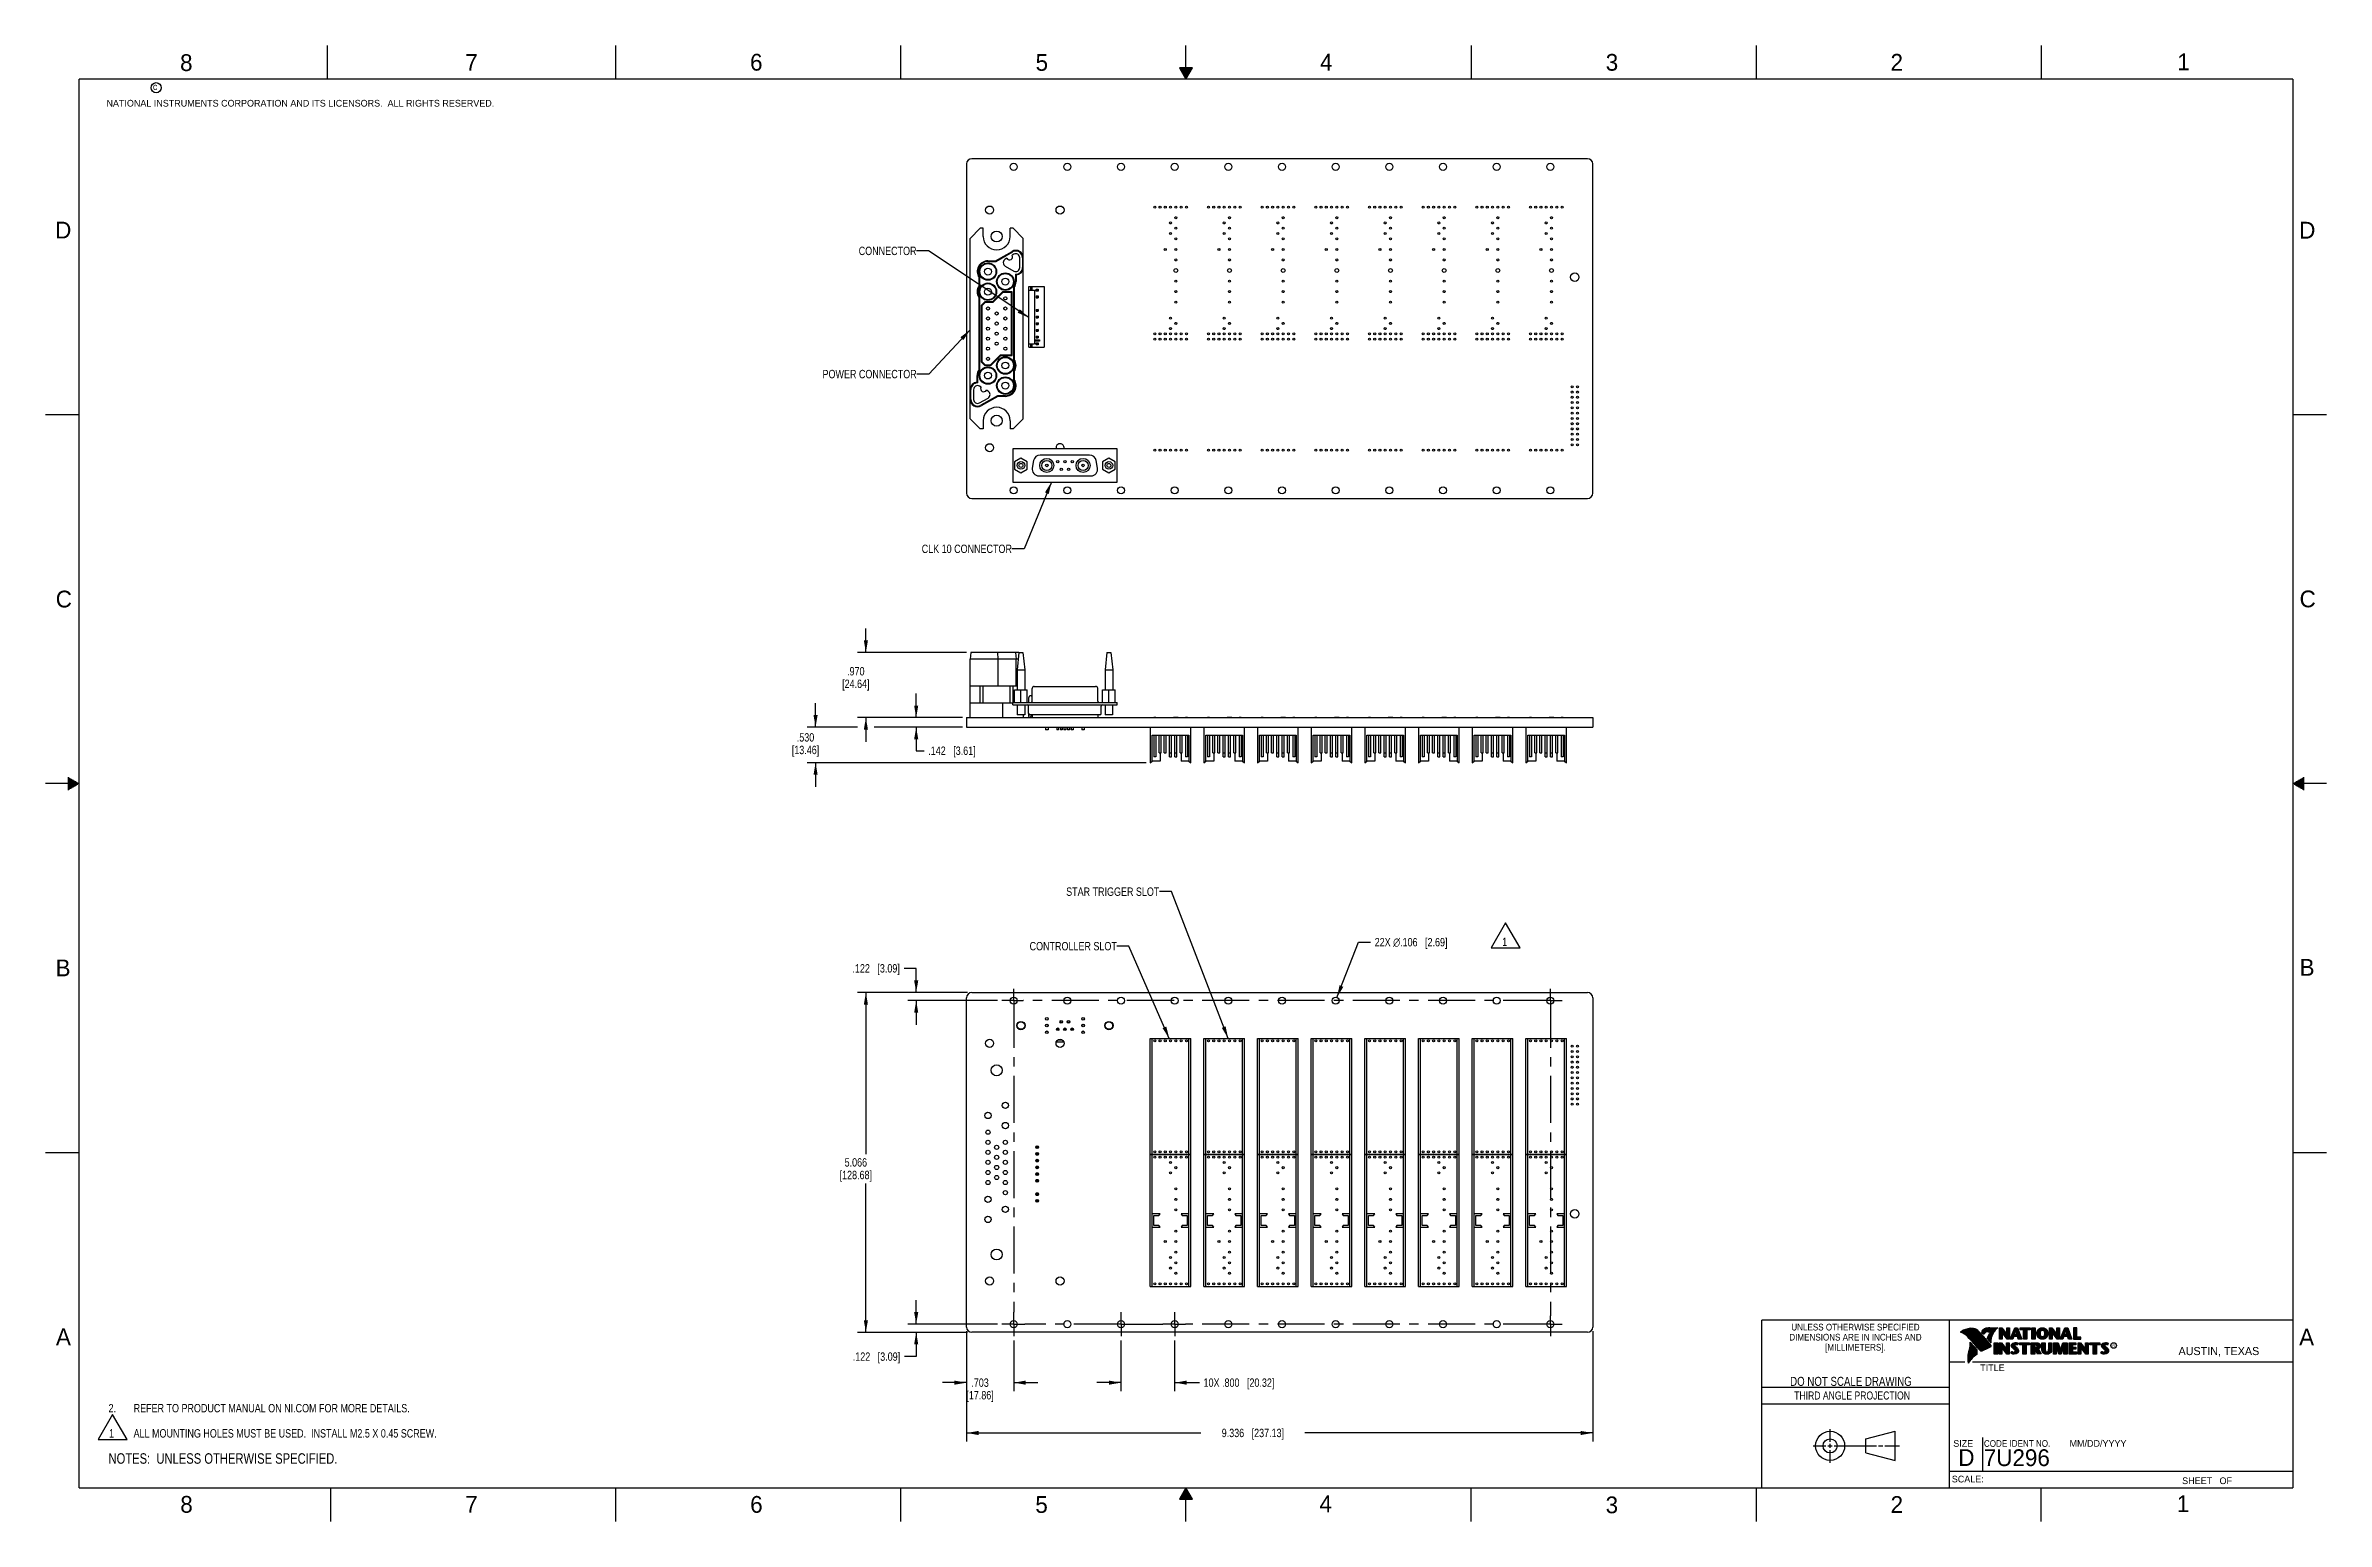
# Model space of a CAD drawing. Header units: inches. Extents: x 0 to 34, y 0 to 22.
import ezdxf

# ---------------------------------------------------------------- set-up
doc = ezdxf.new("R2010")
doc.units = ezdxf.units.IN
doc.header["$LTSCALE"] = 1.87
doc.header["$MEASUREMENT"] = 0
doc.linetypes.add('CENTER', pattern=[0.6, 0.375, -0.075, 0.075, -0.075])
doc.layers.get('0').update_dxf_attribs({"linetype": 'CONTINUOUS'})
for name, color, linetype in [('0_COMPONENTS', 7, 'CONTINUOUS'), ('3_ALL_AXES', 7, 'CONTINUOUS'), ('DETAIL', 7, 'CONTINUOUS'), ('DIMENSIONS', 7, 'CONTINUOUS')]:
    doc.layers.add(name, color=color, linetype=linetype)
doc.styles.get("Standard").update_dxf_attribs({"font": 'txt', "width": 0.8})
doc.styles.add('TEXTSTYLE_2', font='txt')
doc.styles.add('TEXTSTYLE_3', font='txt', dxfattribs={"width": 0.9})
doc.dimstyles.new('DIMSTYLE_1', dxfattribs={"dimtxt": 0.125, "dimasz": 0.18, "dimexe": 0.18, "dimexo": 0.0625, "dimgap": 0.09, "dimtad": 0, "dimtih": 1, "dimtoh": 1, "dimdec": 3, "dimzin": 4, "dimdsep": 46, "dimtxsty": 'STANDARD', "dimblk": '_FILLED', "dimblk1": '_FILLED', "dimblk2": '_FILLED', "dimcen": 0.09, "dimadec": 0, "dimazin": 0, "dimtp": 0.01, "dimtm": 0.01, "dimtfac": 1, "dimtdec": 3, "dimtofl": 0, "dimtmove": 0, "dimatfit": 3, "dimldrblk": '_FILLED', "dimfxl": 1, "dimtolj": 1, "dimtzin": 4, "dimarcsym": 0})
doc.dimstyles.new('DIMSTYLE_2', dxfattribs={"dimtxt": 0.125, "dimasz": 0.18, "dimexe": 0.18, "dimexo": 0.0625, "dimgap": 0.09, "dimtad": 0, "dimtih": 1, "dimtoh": 1, "dimdec": 3, "dimzin": 4, "dimdsep": 46, "dimtxsty": 'STANDARD', "dimblk": '_FILLED', "dimblk1": '_FILLED', "dimblk2": '_FILLED', "dimcen": 0.09, "dimadec": 0, "dimazin": 0, "dimtp": 0.01, "dimtm": 0.01, "dimtfac": 1, "dimtdec": 3, "dimtofl": 0, "dimtmove": 0, "dimatfit": 3, "dimldrblk": '_FILLED', "dimfxl": 1, "dimtolj": 1, "dimtzin": 4, "dimarcsym": 0})
doc.dimstyles.get("Standard").update_dxf_attribs({"dimtxt": 0.125, "dimasz": 0.18, "dimexe": 0.18, "dimexo": 0.0625, "dimgap": 0.09, "dimtad": 0, "dimtih": 1, "dimtoh": 1, "dimdec": 3, "dimzin": 4, "dimdsep": 46, "dimtxsty": 'STANDARD', "dimblk": '_FILLED', "dimblk1": '_FILLED', "dimblk2": '_FILLED', "dimcen": 0.09, "dimadec": 0, "dimazin": 0, "dimtol": 1, "dimtp": 0.01, "dimtm": 0.01, "dimtfac": 1, "dimtdec": 3, "dimtofl": 0, "dimtmove": 0, "dimatfit": 3, "dimldrblk": '_FILLED', "dimfxl": 1, "dimtolj": 1, "dimtzin": 4, "dimarcsym": 0})

msp = doc.modelspace()

# ---------------------------------------------------------------- texts
at = {"color": 2, "linetype": 'CONTINUOUS', "line_spacing_factor": 0.9}
for s, insert, char_height, width, attachment_point, style in [('8', (2.0046, 21.8713), 0.25, 0.25, 1, 'TEXTSTYLE_2'), ('7', (6.2556, 21.8743), 0.25, 0.25, 1, 'TEXTSTYLE_2'), ('6', (10.5012, 21.8772), 0.25, 0.25, 1, 'TEXTSTYLE_2'), ('5', (14.7577, 21.8747), 0.25, 0.25, 1, 'TEXTSTYLE_2'), ('4', (18.9977, 21.8777), 0.25, 0.25, 1, 'TEXTSTYLE_2'), ('3', (23.257, 21.8759), 0.25, 0.25, 1, 'TEXTSTYLE_2'), ('2', (27.5025, 21.8762), 0.25, 0.25, 1, 'TEXTSTYLE_2'), ('1', (31.7781, 21.8826), 0.25, 0.25, 1, 'TEXTSTYLE_2'), ('NATIONAL INSTRUMENTS CORPORATION AND ITS LICENSORS.  ALL RIGHTS RESERVED.', (0.9071, 21.1911), 0.1, 7.3, 1, 'TEXTSTYLE_2'), ('c', (1.599, 21.4388), 0.1, 0.1, 1, 'TEXTSTYLE_2'), ('D', (0.1424, 19.375), 0.25, 0.25, 1, 'TEXTSTYLE_2'), ('D', (33.5947, 19.3736), 0.25, 0.25, 1, 'TEXTSTYLE_2'), ('C', (0.1508, 13.8746), 0.25, 0.25, 1, 'TEXTSTYLE_2'), ('C', (33.6004, 13.8767), 0.25, 0.25, 1, 'TEXTSTYLE_2'), ('B', (0.1484, 8.3757), 0.25, 0.25, 1, 'TEXTSTYLE_2'), ('B', (33.6006, 8.3845), 0.25, 0.25, 1, 'TEXTSTYLE_2'), ('A', (0.1541, 2.8761), 0.25, 0.25, 1, 'TEXTSTYLE_2'), ('DIMENSIONS ARE IN INCHES AND', (26.9799, 2.7959), 0.1, 2.52, 2, 'TEXTSTYLE_3'), ('UNLESS OTHERWISE SPECIFIED', (26.9799, 2.9459), 0.1, 2.34, 2, 'TEXTSTYLE_3'), ('A', (33.5939, 2.8728), 0.25, 0.25, 1, 'TEXTSTYLE_2'), ('[MILLIMETERS].', (26.9799, 2.6459), 0.1, 1.26, 2, 'TEXTSTYLE_3'), ('R', (30.8076, 2.6413), 0.042, 0.041979, 1, 'TEXTSTYLE_2'), ('AUSTIN, TEXAS', (31.7957, 2.599), 0.12, 1.56, 1, 'TEXTSTYLE_2'), ('TITLE', (28.8397, 2.3397), 0.1, 0.5, 1, 'TEXTSTYLE_2'), ('SIZE', (28.4379, 1.2118), 0.1, 0.4, 1, 'TEXTSTYLE_2'), ('CODE IDENT NO.', (28.8949, 1.2115), 0.1, 1.26, 1, 'TEXTSTYLE_3'), ('MM/DD/YYYY', (30.1721, 1.2121), 0.1, 1, 1, 'TEXTSTYLE_2'), ('SCALE:', (28.4164, 0.6806), 0.1, 0.6, 1, 'TEXTSTYLE_2'), ('8', (2.0074, 0.3791), 0.25, 0.25, 1, 'TEXTSTYLE_2'), ('7', (6.2553, 0.3787), 0.25, 0.25, 1, 'TEXTSTYLE_2'), ('6', (10.5033, 0.3784), 0.25, 0.25, 1, 'TEXTSTYLE_2'), ('5', (14.754, 0.3762), 0.25, 0.25, 1, 'TEXTSTYLE_2'), ('4', (18.9884, 0.3869), 0.25, 0.25, 1, 'TEXTSTYLE_2'), ('3', (23.2555, 0.371), 0.25, 0.25, 1, 'TEXTSTYLE_2'), ('2', (27.5035, 0.3763), 0.25, 0.25, 1, 'TEXTSTYLE_2'), ('1', (31.7706, 0.389), 0.25, 0.25, 1, 'TEXTSTYLE_2'), ('SHEET   OF', (31.8499, 0.6557), 0.1, 1, 1, 'TEXTSTYLE_2')]:
    msp.add_mtext(s, dxfattribs=dict(at, insert=insert, char_height=char_height, width=width, attachment_point=attachment_point, style=style))
at = {"color": 7, "linetype": 'CONTINUOUS', "insert": (26.9127, 2.1549), "char_height": 0.135, "width": 2.16, "attachment_point": 2, "line_spacing_factor": 0.9}
msp.add_mtext('DO NOT SCALE DRAWING', dxfattribs=at)
at = {"color": 2, "linetype": 'CONTINUOUS', "insert": (26.9296, 1.9368), "char_height": 0.12, "width": 2.112, "attachment_point": 2, "line_spacing_factor": 0.9}
msp.add_mtext('THIRD ANGLE PROJECTION', dxfattribs=at)
at = {"color": 7, "linetype": 'CONTINUOUS', "char_height": 0.25, "attachment_point": 1, "line_spacing_factor": 0.9, "style": 'TEXTSTYLE_2'}
for s, insert, width in [('D  ', (28.5128, 1.0764), 0.75), ('7U296', (28.8928, 1.0745), 1.25)]:
    msp.add_mtext(s, dxfattribs=dict(at, insert=insert, width=width))
at = {"layer": 'DETAIL', "color": 2, "linetype": 'CONTINUOUS', "char_height": 0.125, "attachment_point": 3, "line_spacing_factor": 0.9}
for s, insert, width in [('CONNECTOR', (12.9827, 19.0025), 0.9), ('POWER CONNECTOR', (12.9858, 17.166), 1.5), ('CLK 10 CONNECTOR', (14.4052, 14.5609), 1.6), ('STAR TRIGGER SLOT', (16.6028, 9.4501), 1.7), ('CONTROLLER SLOT', (15.9691, 8.6377), 1.5)]:
    msp.add_mtext(s, dxfattribs=dict(at, insert=insert, width=width))

# ---------------------------------------------------------------- blocks, each defined once
blk = doc.blocks.new('_FILLED')
at = {"color": 0, "linetype": 'BYBLOCK'}
blk.add_solid([(0, 0), (-1, 0.17), (-1, -0.17)], dxfattribs=at)
blk = doc.blocks.new('*D0')
at = {"layer": 'DIMENSIONS', "color": 2, "linetype": 'CONTINUOUS'}
for p, q in [((13.728, 2.834), (13.728, 1.943)), ((14.431, 2.699), (14.431, 1.943)), ((13.728, 2.068), (13.368, 2.068)), ((14.431, 2.068), (14.791, 2.068))]:
    blk.add_line(p, q, dxfattribs=at)
at = {"layer": 'DIMENSIONS', "color": 2, "linetype": 'CONTINUOUS', "xscale": 0.18, "yscale": 0.18, "zscale": 0.18}
blk.add_blockref('_FILLED', (13.728, 2.068), dxfattribs=at)
at = {"layer": 'DIMENSIONS', "color": 2, "linetype": 'CONTINUOUS', "xscale": 0.18, "yscale": 0.18, "zscale": 0.18, "rotation": 180}
blk.add_blockref('_FILLED', (14.431, 2.068), dxfattribs=at)
at = {"layer": 'DIMENSIONS', "color": 2, "linetype": 'CONTINUOUS', "insert": (13.93, 2.131), "char_height": 0.125, "width": 0.7, "attachment_point": 2, "line_spacing_factor": 0.9}
blk.add_mtext('.703\\P[17.86]', dxfattribs=at)
blk = doc.blocks.new('*D1')
at = {"layer": 'DIMENSIONS', "color": 2, "linetype": 'CONTINUOUS'}
for p, q in [((13.744, 7.884), (12.103, 7.884)), ((12.228, 7.884), (12.228, 5.476)), ((12.228, 2.818), (12.228, 5.039)), ((13.744, 2.818), (12.103, 2.818))]:
    blk.add_line(p, q, dxfattribs=at)
at = {"layer": 'DIMENSIONS', "color": 2, "linetype": 'CONTINUOUS', "xscale": 0.18, "yscale": 0.18, "zscale": 0.18}
for p, rotation in [((12.228, 7.884), 90), ((12.228, 2.818), 270)]:
    blk.add_blockref('_FILLED', p, dxfattribs=dict(at, rotation=rotation))
at = {"layer": 'DIMENSIONS', "color": 2, "linetype": 'CONTINUOUS', "insert": (12.078, 5.414), "char_height": 0.125, "width": 0.8, "attachment_point": 2, "line_spacing_factor": 0.9}
blk.add_mtext('5.066\\P[128.68]', dxfattribs=at)
blk = doc.blocks.new('*D2')
at = {"layer": 'DIMENSIONS', "color": 2, "linetype": 'CONTINUOUS'}
for p, q in [((16.031, 2.699), (16.031, 1.943)), ((16.831, 2.699), (16.831, 1.943)), ((16.031, 2.068), (15.671, 2.068)), ((16.831, 2.068), (17.199, 2.068))]:
    blk.add_line(p, q, dxfattribs=at)
at = {"layer": 'DIMENSIONS', "color": 2, "linetype": 'CONTINUOUS', "xscale": 0.18, "yscale": 0.18, "zscale": 0.18}
blk.add_blockref('_FILLED', (16.031, 2.068), dxfattribs=at)
at = {"layer": 'DIMENSIONS', "color": 2, "linetype": 'CONTINUOUS', "xscale": 0.18, "yscale": 0.18, "zscale": 0.18, "rotation": 180}
blk.add_blockref('_FILLED', (16.831, 2.068), dxfattribs=at)
at = {"layer": 'DIMENSIONS', "color": 2, "linetype": 'CONTINUOUS', "insert": (17.262, 2.131), "char_height": 0.125, "width": 1.625, "attachment_point": 1, "line_spacing_factor": 0.9}
blk.add_mtext('10X .800{\\Ftxt.shx;\\W1.000000;\\H0.125000; }[20.32]', dxfattribs=at)
blk = doc.blocks.new('*D3')
at = {"layer": 'DIMENSIONS', "color": 2, "linetype": 'CONTINUOUS'}
for p, q in [((13.728, 2.834), (13.728, 1.193)), ((23.064, 2.834), (23.064, 1.193)), ((13.728, 1.318), (17.222, 1.318)), ((23.064, 1.318), (18.772, 1.318))]:
    blk.add_line(p, q, dxfattribs=at)
at = {"layer": 'DIMENSIONS', "color": 2, "linetype": 'CONTINUOUS', "xscale": 0.18, "yscale": 0.18, "zscale": 0.18, "rotation": 180}
blk.add_blockref('_FILLED', (13.728, 1.318), dxfattribs=at)
at = {"layer": 'DIMENSIONS', "color": 2, "linetype": 'CONTINUOUS', "xscale": 0.18, "yscale": 0.18, "zscale": 0.18}
blk.add_blockref('_FILLED', (23.064, 1.318), dxfattribs=at)
at = {"layer": 'DIMENSIONS', "color": 2, "linetype": 'CONTINUOUS', "insert": (17.997, 1.381), "char_height": 0.125, "width": 1.425, "attachment_point": 2, "line_spacing_factor": 0.9}
blk.add_mtext('9.336{\\Ftxt.shx;\\W1.000000;\\H0.125000; }[237.13]', dxfattribs=at)
blk = doc.blocks.new('*D4')
at = {"layer": 'DIMENSIONS', "color": 2, "linetype": 'CONTINUOUS'}
for p, q in [((12.978, 8.244), (12.797, 8.244)), ((12.978, 7.884), (12.978, 8.244)), ((13.744, 7.884), (12.853, 7.884)), ((14.191, 7.763), (12.853, 7.763)), ((12.978, 7.763), (12.978, 7.403))]:
    blk.add_line(p, q, dxfattribs=at)
at = {"layer": 'DIMENSIONS', "color": 2, "linetype": 'CONTINUOUS', "xscale": 0.18, "yscale": 0.18, "zscale": 0.18}
for p, rotation in [((12.978, 7.884), 270), ((12.978, 7.763), 90)]:
    blk.add_blockref('_FILLED', p, dxfattribs=dict(at, rotation=rotation))
at = {"layer": 'DIMENSIONS', "color": 2, "linetype": 'CONTINUOUS', "insert": (12.734, 8.307), "char_height": 0.125, "width": 1.125, "attachment_point": 3, "line_spacing_factor": 0.9}
blk.add_mtext('.122{\\Ftxt.shx;\\W1.000000;\\H0.125000; }[3.09]', dxfattribs=at)
blk = doc.blocks.new('*D5')
at = {"layer": 'DIMENSIONS', "color": 2, "linetype": 'CONTINUOUS'}
for p, q in [((12.978, 2.94), (12.978, 3.3)), ((14.191, 2.94), (12.853, 2.94)), ((13.744, 2.818), (12.853, 2.818)), ((12.978, 2.818), (12.978, 2.457)), ((12.978, 2.457), (12.802, 2.457))]:
    blk.add_line(p, q, dxfattribs=at)
at = {"layer": 'DIMENSIONS', "color": 2, "linetype": 'CONTINUOUS', "xscale": 0.18, "yscale": 0.18, "zscale": 0.18}
for p, rotation in [((12.978, 2.94), 270), ((12.978, 2.818), 90)]:
    blk.add_blockref('_FILLED', p, dxfattribs=dict(at, rotation=rotation))
at = {"layer": 'DIMENSIONS', "color": 2, "linetype": 'CONTINUOUS', "insert": (12.739, 2.519), "char_height": 0.125, "width": 1.125, "attachment_point": 3, "line_spacing_factor": 0.9}
blk.add_mtext('.122{\\Ftxt.shx;\\W1.000000;\\H0.125000; }[3.09]', dxfattribs=at)
blk = doc.blocks.new('*D6')
at = {"layer": 'DIMENSIONS', "color": 2, "linetype": 'CONTINUOUS'}
for p, q in [((12.228, 12.952), (12.228, 13.312)), ((13.73, 12.952), (12.103, 12.952)), ((13.666, 11.982), (12.103, 11.982)), ((12.228, 11.982), (12.228, 11.622))]:
    blk.add_line(p, q, dxfattribs=at)
at = {"layer": 'DIMENSIONS', "color": 2, "linetype": 'CONTINUOUS', "xscale": 0.18, "yscale": 0.18, "zscale": 0.18}
for p, rotation in [((12.228, 12.952), 270), ((12.228, 11.982), 90)]:
    blk.add_blockref('_FILLED', p, dxfattribs=dict(at, rotation=rotation))
at = {"layer": 'DIMENSIONS', "color": 2, "linetype": 'CONTINUOUS', "insert": (12.078, 12.736), "char_height": 0.125, "width": 0.7, "attachment_point": 2, "line_spacing_factor": 0.9}
blk.add_mtext('.970\\P[24.64]', dxfattribs=at)
blk = doc.blocks.new('*D7')
at = {"layer": 'DIMENSIONS', "color": 2, "linetype": 'CONTINUOUS'}
for p, q in [((12.978, 11.982), (12.978, 12.342)), ((13.666, 11.982), (12.853, 11.982)), ((13.666, 11.84), (12.853, 11.84)), ((12.978, 11.84), (12.978, 11.489)), ((12.978, 11.489), (13.096, 11.489))]:
    blk.add_line(p, q, dxfattribs=at)
at = {"layer": 'DIMENSIONS', "color": 2, "linetype": 'CONTINUOUS', "xscale": 0.18, "yscale": 0.18, "zscale": 0.18}
for p, rotation in [((12.978, 11.982), 270), ((12.978, 11.84), 90)]:
    blk.add_blockref('_FILLED', p, dxfattribs=dict(at, rotation=rotation))
at = {"layer": 'DIMENSIONS', "color": 2, "linetype": 'CONTINUOUS', "insert": (13.158, 11.551), "char_height": 0.125, "width": 1.125, "attachment_point": 1, "line_spacing_factor": 0.9}
blk.add_mtext('.142{\\Ftxt.shx;\\W1.000000;\\H0.125000; }[3.61]', dxfattribs=at)
blk = doc.blocks.new('*D8')
at = {"layer": 'DIMENSIONS', "color": 2, "linetype": 'CONTINUOUS'}
for p, q in [((11.478, 11.84), (11.478, 12.2)), ((12.103, 11.84), (11.353, 11.84)), ((13.666, 11.84), (12.353, 11.84)), ((16.405, 11.31), (11.353, 11.31)), ((11.478, 11.31), (11.478, 10.95))]:
    blk.add_line(p, q, dxfattribs=at)
at = {"layer": 'DIMENSIONS', "color": 2, "linetype": 'CONTINUOUS', "xscale": 0.18, "yscale": 0.18, "zscale": 0.18}
for p, rotation in [((11.478, 11.84), 270), ((11.478, 11.31), 90)]:
    blk.add_blockref('_FILLED', p, dxfattribs=dict(at, rotation=rotation))
at = {"layer": 'DIMENSIONS', "color": 2, "linetype": 'CONTINUOUS', "insert": (11.328, 11.75), "char_height": 0.125, "width": 0.7, "attachment_point": 2, "line_spacing_factor": 0.9}
blk.add_mtext('.530\\P[13.46]', dxfattribs=at)
blk = doc.blocks.new('*D9')
at = {"layer": 'DIMENSIONS', "color": 2, "linetype": 'CONTINUOUS'}
for p, q in [((19.251, 7.812), (19.573, 8.634)), ((19.573, 8.634), (19.751, 8.634))]:
    blk.add_line(p, q, dxfattribs=at)
at = {"layer": 'DIMENSIONS', "color": 2, "linetype": 'CONTINUOUS', "xscale": 0.18, "yscale": 0.18, "zscale": 0.18, "rotation": 248.5877024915}
blk.add_blockref('_FILLED', (19.251, 7.812), dxfattribs=at)
at = {"layer": 'DIMENSIONS', "color": 2, "linetype": 'CONTINUOUS', "insert": (19.813, 8.697), "char_height": 0.125, "width": 1.69167, "attachment_point": 1, "line_spacing_factor": 0.9}
blk.add_mtext('22X \\Fgdt;{\\Fgdt;n}\\Ftxt;.106{\\Ftxt.shx;\\W1.000000;\\H0.125000; }[2.69]', dxfattribs=at)
blk = doc.blocks.new('NOTES_HEADER_BL0', base_point=(3.1215, 0.9375))
at = {"layer": 'DETAIL', "color": 2, "linetype": 'CONTINUOUS', "width": 0.8}
blk.add_text('NOTES:  UNLESS OTHERWISE SPECIFIED.', height=0.156, dxfattribs=at).set_placement((0.9375, 0.8595))
blk = doc.blocks.new('CUSTOM_NOTE_BL1', base_point=(4.048, 1.409))
at = {"layer": 'DETAIL', "color": 2, "linetype": 'CONTINUOUS'}
for p, q in [((0.999, 1.596), (0.783, 1.221)), ((1.215, 1.221), (0.999, 1.596)), ((0.783, 1.221), (1.215, 1.221))]:
    blk.add_line(p, q, dxfattribs=at)
at = {"layer": 'DETAIL', "color": 2, "linetype": 'CONTINUOUS', "width": 0.8}
for s, p in [('1', (0.947, 1.25)), ('ALL MOUNTING HOLES MUST BE USED.  INSTALL M2.5 X 0.45 SCREW.', (1.312, 1.25))]:
    blk.add_text(s, height=0.125, dxfattribs=at).set_placement(p)
blk = doc.blocks.new('CUSTOM_NOTE_BL2', base_point=(3.675, 1.687))
at = {"layer": 'DETAIL', "color": 2, "linetype": 'CONTINUOUS', "width": 0.8}
for s, p in [('2.', (0.938, 1.625)), ('REFER TO PRODUCT MANUAL ON NI.COM FOR MORE DETAILS.', (1.312, 1.625))]:
    blk.add_text(s, height=0.125, dxfattribs=at).set_placement(p)
blk = doc.blocks.new('FLAG_TRIANGLE_BL3', base_point=(21.765, 8.737))
at = {"layer": 'DETAIL', "color": 2, "linetype": 'CONTINUOUS'}
for p, q in [((21.765, 8.924), (21.549, 8.549)), ((21.981, 8.549), (21.765, 8.924)), ((21.549, 8.549), (21.981, 8.549))]:
    blk.add_line(p, q, dxfattribs=at)
at = {"layer": 'DETAIL', "color": 2, "linetype": 'CONTINUOUS', "width": 0.8}
blk.add_text('1', height=0.125, dxfattribs=at).set_placement((21.713, 8.578))

# ---------------------------------------------------------------- dimensions: what is measured, and where the dimension line sits
at = {"layer": 'DIMENSIONS', "color": 2, "linetype": 'CONTINUOUS'}
for base, p1, p2, angle, picture, middle in [((12.2283, 12.9522), (13.6658, 11.9822), (13.7299, 12.9522), 90, '*D6', (12.1033, 12.5797)), ((12.9783, 11.9822), (13.6658, 11.8402), (13.6658, 11.9822), 90, '*D7', (13.7208, 11.4887)), ((11.4783, 11.3104), (13.6658, 11.8402), (16.4046, 11.3104), 270, '*D8', (11.3533, 11.594)), ((12.9782942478, 7.8843550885), (14.1907942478, 7.7628550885), (13.7439192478, 7.8843550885), 90, '*D4', (11.9216222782, 8.2440519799)), ((12.2283, 7.8844), (13.7439, 2.8184), (13.7439, 7.8844), 90, '*D1', (12.0783, 5.2576)), ((12.978294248, 2.818355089), (14.190794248, 2.939855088), (13.743919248, 2.818355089), 270, '*D5', (11.926824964, 2.456586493))]:
    dim = msp.add_linear_dim(base=base, p1=p1, p2=p2, angle=angle, dimstyle='DIMSTYLE_1', dxfattribs=at)
    dim.commit()
    dim.dimension.update_dxf_attribs({"geometry": picture, "text_midpoint": middle, "dimtype": 160})
dim = msp.add_diameter_dim_2p(p1=(19.2506, 7.8122), p2=(19.2119, 7.7135), text='22X <>', dimstyle='DIMSTYLE_2', dxfattribs=at)
dim.commit()
dim.dimension.update_dxf_attribs({"geometry": '*D9', "text_midpoint": (20.6593, 8.6344), "dimtype": 163})
for base, p2, picture, middle in [((14.4313, 2.0684), (14.4313, 2.6994), '*D0', (13.9548, 1.9746)), ((23.0643, 1.3184), (23.0643, 2.834), '*D3', (17.847, 1.3184))]:
    dim = msp.add_linear_dim(base=base, p1=(13.7283, 2.834), p2=p2, dimstyle='DIMSTYLE_1', dxfattribs=at)
    dim.commit()
    dim.dimension.update_dxf_attribs({"geometry": picture, "text_midpoint": middle, "dimtype": 160})
dim = msp.add_linear_dim(base=(16.8313, 2.0684), p1=(16.0313, 2.6994), p2=(16.8313, 2.6994), text='10X <>', dimstyle='DIMSTYLE_1', dxfattribs=at)
dim.commit()
dim.dimension.update_dxf_attribs({"geometry": '*D2', "text_midpoint": (18.0741, 2.0684), "dimtype": 160})

# ---------------------------------------------------------------- linework, layer by layer
at = {"color": 2, "linetype": 'CONTINUOUS'}
for p, q in [((4.2, 21.5), (4.2, 22)), ((8.5, 21.5), (8.5, 22)), ((12.75, 21.5), (12.75, 22)), ((17, 21.5), (17, 22)), ((21.25, 22), (21.25, 21.5)), ((25.5, 22), (25.5, 21.5)), ((29.75, 22), (29.75, 21.5)), ((16.902, 21.6697), (17, 21.5)), ((17.098, 21.6697), (16.902, 21.6697)), ((16.9076, 21.66), (17.0924, 21.66)), ((16.9134, 21.65), (17.0866, 21.65)), ((16.9192, 21.64), (17.0808, 21.64)), ((16.925, 21.63), (17.0751, 21.63)), ((16.9307, 21.62), (17.0693, 21.62)), ((16.9365, 21.61), (17.0635, 21.61)), ((16.9423, 21.6), (17.0578, 21.6)), ((16.9481, 21.59), (17.052, 21.59)), ((16.9538, 21.58), (17.0462, 21.58)), ((16.9596, 21.57), (17.0404, 21.57)), ((16.9654, 21.56), (17.0347, 21.56)), ((16.9712, 21.55), (17.0289, 21.55)), ((16.9769, 21.54), (17.0231, 21.54)), ((16.9827, 21.53), (17.0173, 21.53)), ((16.9885, 21.52), (17.0116, 21.52)), ((16.9942, 21.51), (17.0058, 21.51)), ((17, 21.5), (17.098, 21.6697)), ((0, 16.5), (0.5, 16.5)), ((33.5, 16.5), (34, 16.5)), ((0.5, 11), (0, 11)), ((0.3303, 11.09), (0.3441, 11.09)), ((0.3303, 11.08), (0.3614, 11.08)), ((0.3303, 11.07), (0.3788, 11.07)), ((0.3303, 11.06), (0.3961, 11.06)), ((0.3303, 11.05), (0.4134, 11.05)), ((0.3303, 11.04), (0.4307, 11.04)), ((0.3303, 11.03), (0.448, 11.03)), ((0.3303, 11.02), (0.4654, 11.02)), ((0.3303, 11.01), (0.4827, 11.01)), ((0.3303, 10.99), (0.4827, 10.99)), ((0.3303, 10.98), (0.4654, 10.98)), ((0.3303, 10.97), (0.448, 10.97)), ((0.3303, 10.96), (0.4307, 10.96)), ((0.3303, 10.95), (0.4134, 10.95)), ((0.3303, 10.94), (0.3961, 10.94)), ((0.3303, 10.93), (0.3788, 10.93)), ((0.3303, 10.92), (0.3614, 10.92)), ((0.3303, 10.91), (0.3441, 10.91)), ((34, 11), (33.5, 11)), ((33.5173, 11.01), (33.6697, 11.01)), ((33.5173, 10.99), (33.6697, 10.99)), ((33.5347, 11.02), (33.6697, 11.02)), ((33.5347, 10.98), (33.6697, 10.98)), ((33.552, 11.03), (33.6697, 11.03)), ((33.552, 10.97), (33.6697, 10.97)), ((33.5693, 11.04), (33.6697, 11.04)), ((33.5693, 10.96), (33.6697, 10.96)), ((33.5866, 11.05), (33.6697, 11.05)), ((33.5866, 10.95), (33.6697, 10.95)), ((33.6039, 11.06), (33.6697, 11.06)), ((33.6039, 10.94), (33.6697, 10.94)), ((33.6213, 11.07), (33.6697, 11.07)), ((33.6213, 10.93), (33.6697, 10.93)), ((33.6386, 11.08), (33.6697, 11.08)), ((33.6386, 10.92), (33.6697, 10.92)), ((33.6559, 11.09), (33.6697, 11.09)), ((33.6559, 10.91), (33.6697, 10.91)), ((0, 5.5), (0.5, 5.5)), ((33.5, 5.5), (34, 5.5)), ((28.556, 2.8217), (28.556, 2.8246)), ((28.5629, 2.8193), (28.5629, 2.8291)), ((28.5698, 2.8166), (28.5698, 2.8333)), ((28.5766, 2.8137), (28.5766, 2.8374)), ((28.5835, 2.8105), (28.5835, 2.8412)), ((28.5904, 2.8071), (28.5904, 2.8449)), ((28.5972, 2.8034), (28.5972, 2.8479)), ((28.6041, 2.7994), (28.6041, 2.8508)), ((28.6109, 2.7952), (28.6109, 2.8535)), ((28.6178, 2.7906), (28.6178, 2.856)), ((28.6247, 2.7856), (28.6247, 2.8584)), ((28.6315, 2.7803), (28.6315, 2.8606)), ((28.6384, 2.7747), (28.6384, 2.8626)), ((28.6453, 2.7685), (28.6453, 2.8645)), ((28.6521, 2.762), (28.6521, 2.8662)), ((28.659, 2.7548), (28.659, 2.8679)), ((28.6659, 2.7474), (28.6659, 2.8695)), ((28.6727, 2.7398), (28.6727, 2.8708)), ((28.6796, 2.7323), (28.6796, 2.8719)), ((28.6865, 2.7247), (28.6865, 2.8727)), ((28.6933, 2.717), (28.6933, 2.8732)), ((28.7002, 2.7092), (28.7002, 2.8734)), ((28.707, 2.7014), (28.707, 2.8733)), ((28.7139, 2.6936), (28.7139, 2.873)), ((28.7208, 2.6856), (28.7208, 2.8724)), ((28.7276, 2.6776), (28.7276, 2.8716)), ((28.7345, 2.6696), (28.7345, 2.8704)), ((28.7414, 2.6615), (28.7414, 2.869)), ((28.7482, 2.6533), (28.7482, 2.8677)), ((28.7551, 2.6452), (28.7551, 2.8659)), ((28.762, 2.6372), (28.762, 2.8638)), ((28.7688, 2.6293), (28.7688, 2.8611)), ((28.7757, 2.6214), (28.7757, 2.858)), ((28.7826, 2.6137), (28.7826, 2.8543)), ((28.7894, 2.606), (28.7894, 2.8501)), ((28.7963, 2.5985), (28.7963, 2.8451)), ((28.8031, 2.591), (28.8031, 2.8394)), ((28.81, 2.5836), (28.81, 2.8328)), ((28.8169, 2.5762), (28.8169, 2.8253)), ((28.8237, 2.569), (28.8237, 2.8181)), ((28.8306, 2.5618), (28.8306, 2.8109)), ((28.8375, 2.5556), (28.8375, 2.8037)), ((28.8443, 2.5505), (28.8443, 2.7965)), ((28.8512, 2.5472), (28.8512, 2.7893)), ((28.8581, 2.5466), (28.8581, 2.782)), ((28.8865, 2.792), (28.8631, 2.8194)), ((28.8649, 2.5483), (28.8649, 2.7748)), ((28.8878, 2.7979), (28.8682, 2.8209)), ((28.8718, 2.8167), (28.8718, 2.8343)), ((28.8718, 2.5513), (28.8718, 2.7675)), ((28.8786, 2.8086), (28.8786, 2.8464)), ((28.8786, 2.5541), (28.8786, 2.7602)), ((28.8855, 2.8005), (28.8855, 2.854)), ((28.8855, 2.557), (28.8855, 2.7523)), ((28.8924, 2.8003), (28.8924, 2.8594)), ((28.8924, 2.5599), (28.8924, 2.744)), ((28.8992, 2.8044), (28.8992, 2.8634)), ((28.8992, 2.5628), (28.8992, 2.7357)), ((28.9061, 2.8094), (28.9061, 2.8668)), ((28.9061, 2.5659), (28.9061, 2.7274)), ((28.913, 2.8153), (28.913, 2.8696)), ((28.9198, 2.8223), (28.9198, 2.8719)), ((28.9267, 2.8275), (28.9267, 2.8737)), ((28.9336, 2.8311), (28.9336, 2.875)), ((28.9404, 2.8335), (28.9404, 2.8759)), ((28.962, 2.7048), (28.9438, 2.7257)), ((28.9473, 2.834), (28.9473, 2.8769)), ((28.9657, 2.7079), (28.9496, 2.7264)), ((28.9542, 2.8327), (28.9542, 2.8778)), ((28.9542, 2.7212), (28.9542, 2.7362)), ((28.961, 2.8306), (28.961, 2.8785)), ((28.961, 2.7133), (28.961, 2.7519)), ((28.9679, 2.8292), (28.9679, 2.8791)), ((28.9679, 2.7053), (28.9679, 2.7699)), ((28.9747, 2.8285), (28.9747, 2.8796)), ((28.9747, 2.697), (28.9747, 2.7823)), ((28.9816, 2.828), (28.9816, 2.88)), ((28.9816, 2.689), (28.9816, 2.7889)), ((28.9844, 2.885), (29.1009, 2.8868)), ((28.9845, 2.8802), (29.0882, 2.8817)), ((28.9885, 2.8278), (28.9885, 2.8802)), ((28.9885, 2.6813), (28.9885, 2.7921)), ((28.9953, 2.8276), (28.9953, 2.8803)), ((28.9953, 2.6998), (28.9953, 2.7939)), ((29.0022, 2.8263), (29.0022, 2.8804)), ((29.0022, 2.7448), (29.0022, 2.795)), ((29.0091, 2.822), (29.0091, 2.8805)), ((29.0091, 2.7642), (29.0091, 2.7954)), ((29.0159, 2.7805), (29.0159, 2.8806)), ((29.0228, 2.7947), (29.0228, 2.8807)), ((29.0297, 2.8073), (29.0297, 2.8808)), ((29.0365, 2.8188), (29.0365, 2.881)), ((29.0434, 2.8293), (29.0434, 2.8811)), ((29.0502, 2.8389), (29.0502, 2.8812)), ((29.0571, 2.8479), (29.0571, 2.8813)), ((29.064, 2.8562), (29.064, 2.8814)), ((29.0708, 2.8641), (29.0708, 2.8815)), ((29.0777, 2.8714), (29.0777, 2.8816)), ((29.1256, 2.8852), (29.1624, 2.8852)), ((29.1256, 2.7166), (29.1256, 2.8852)), ((29.1305, 2.8804), (29.16, 2.8804)), ((29.1305, 2.7215), (29.1305, 2.8804)), ((29.1604, 2.7215), (29.1305, 2.7215)), ((29.1395, 2.7215), (29.1395, 2.8804)), ((29.1462, 2.7215), (29.1462, 2.8804)), ((29.1529, 2.7215), (29.1529, 2.8804)), ((29.1604, 2.8299), (29.1596, 2.8804)), ((29.16, 2.8804), (29.2402, 2.7746)), ((29.2438, 2.7215), (29.1604, 2.8299)), ((29.1604, 2.8299), (29.1604, 2.7215)), ((29.1624, 2.8852), (29.2354, 2.7891)), ((29.2414, 2.7166), (29.1653, 2.8156)), ((29.1653, 2.8156), (29.1653, 2.7166)), ((29.1663, 2.8222), (29.1663, 2.872)), ((29.173, 2.8135), (29.173, 2.8632)), ((29.1798, 2.8048), (29.1798, 2.8543)), ((29.1865, 2.7961), (29.1865, 2.8455)), ((29.1932, 2.7873), (29.1932, 2.8367)), ((29.1999, 2.7786), (29.1999, 2.8278)), ((29.2066, 2.7699), (29.2066, 2.819)), ((29.2133, 2.7612), (29.2133, 2.8101)), ((29.22, 2.7525), (29.22, 2.8013)), ((29.2267, 2.7437), (29.2267, 2.7924)), ((29.2334, 2.735), (29.2334, 2.7836)), ((29.2354, 2.8852), (29.2754, 2.8852)), ((29.2354, 2.7891), (29.2354, 2.8852)), ((29.2402, 2.8804), (29.2705, 2.8804)), ((29.2402, 2.7746), (29.2402, 2.8804)), ((29.2402, 2.7263), (29.2402, 2.7746)), ((29.2705, 2.7215), (29.2438, 2.7215)), ((29.2469, 2.7215), (29.2469, 2.8804)), ((29.2536, 2.7215), (29.2536, 2.8804)), ((29.2603, 2.7215), (29.2603, 2.8804)), ((29.267, 2.7215), (29.267, 2.8804)), ((29.2705, 2.8804), (29.2705, 2.7215)), ((29.2754, 2.8852), (29.2754, 2.7166)), ((29.2853, 2.7167), (29.3541, 2.8851)), ((29.2926, 2.7216), (29.3574, 2.8802)), ((29.3219, 2.7216), (29.2926, 2.7216)), ((29.3006, 2.7216), (29.3006, 2.7411)), ((29.3073, 2.7216), (29.3073, 2.7575)), ((29.314, 2.7216), (29.314, 2.774)), ((29.3207, 2.7216), (29.3207, 2.7904)), ((29.3381, 2.7618), (29.3219, 2.7216)), ((29.3414, 2.7569), (29.3252, 2.7167)), ((29.3274, 2.7353), (29.3274, 2.8068)), ((29.3341, 2.752), (29.3341, 2.8232)), ((29.3968, 2.7618), (29.3381, 2.7618)), ((29.3408, 2.7618), (29.3408, 2.8396)), ((29.3933, 2.7569), (29.3414, 2.7569)), ((29.3434, 2.7787), (29.365, 2.8486)), ((29.3918, 2.7787), (29.3434, 2.7787)), ((29.3475, 2.7921), (29.3475, 2.8561)), ((29.3475, 2.7618), (29.3475, 2.7787)), ((29.35, 2.7836), (29.3686, 2.8438)), ((29.3854, 2.7836), (29.35, 2.7836)), ((29.3541, 2.8851), (29.3967, 2.8851)), ((29.3543, 2.8139), (29.3543, 2.8725)), ((29.3543, 2.7618), (29.3543, 2.7787)), ((29.3574, 2.8802), (29.3933, 2.8802)), ((29.361, 2.8356), (29.361, 2.8802)), ((29.361, 2.7618), (29.361, 2.7787)), ((29.365, 2.8486), (29.3728, 2.8486)), ((29.3677, 2.8486), (29.3677, 2.8802)), ((29.3677, 2.7618), (29.3677, 2.7787)), ((29.3686, 2.8438), (29.3691, 2.8438)), ((29.3691, 2.8438), (29.3854, 2.7836)), ((29.3728, 2.8486), (29.3918, 2.7787)), ((29.3744, 2.8428), (29.3744, 2.8802)), ((29.3744, 2.7618), (29.3744, 2.7787)), ((29.3811, 2.8181), (29.3811, 2.8802)), ((29.3811, 2.7618), (29.3811, 2.7787)), ((29.3878, 2.7935), (29.3878, 2.8802)), ((29.3878, 2.7618), (29.3878, 2.7787)), ((29.3933, 2.8802), (29.4535, 2.7216)), ((29.4068, 2.7167), (29.3933, 2.7569)), ((29.3945, 2.7618), (29.3945, 2.877)), ((29.3967, 2.8851), (29.4606, 2.7167)), ((29.4103, 2.7216), (29.3968, 2.7618)), ((29.4012, 2.7485), (29.4012, 2.8593)), ((29.4079, 2.7286), (29.4079, 2.8416)), ((29.4535, 2.7216), (29.4103, 2.7216)), ((29.4147, 2.7216), (29.4147, 2.8239)), ((29.4214, 2.7216), (29.4214, 2.8063)), ((29.4281, 2.7216), (29.4281, 2.7886)), ((29.4348, 2.7216), (29.4348, 2.7709)), ((29.4357, 2.8851), (29.584, 2.8851)), ((29.4357, 2.8537), (29.4357, 2.8851)), ((29.4843, 2.8537), (29.4357, 2.8537)), ((29.4406, 2.8802), (29.5791, 2.8802)), ((29.4406, 2.8586), (29.4406, 2.8802)), ((29.4892, 2.8586), (29.4406, 2.8586)), ((29.4415, 2.7216), (29.4415, 2.7532)), ((29.4482, 2.8586), (29.4482, 2.8802)), ((29.4482, 2.7216), (29.4482, 2.7355)), ((29.4549, 2.8586), (29.4549, 2.8802)), ((29.4616, 2.8586), (29.4616, 2.8802)), ((29.4684, 2.8586), (29.4684, 2.8802)), ((29.4751, 2.8586), (29.4751, 2.8802)), ((29.4818, 2.8586), (29.4818, 2.8802)), ((29.4843, 2.7167), (29.4843, 2.8537)), ((29.4892, 2.8586), (29.4885, 2.8802)), ((29.4892, 2.7216), (29.4892, 2.8586)), ((29.5305, 2.7216), (29.4892, 2.7216)), ((29.4952, 2.7216), (29.4952, 2.8802)), ((29.5019, 2.7216), (29.5019, 2.8802)), ((29.5086, 2.7216), (29.5086, 2.8802)), ((29.5153, 2.7216), (29.5153, 2.8802)), ((29.522, 2.7216), (29.522, 2.8802)), ((29.5305, 2.8586), (29.5288, 2.8802)), ((29.5791, 2.8586), (29.5305, 2.8586)), ((29.5305, 2.8586), (29.5305, 2.7216)), ((29.584, 2.8537), (29.5354, 2.8537)), ((29.5354, 2.8537), (29.5354, 2.7167)), ((29.5355, 2.8586), (29.5355, 2.8802)), ((29.5422, 2.8586), (29.5422, 2.8802)), ((29.5489, 2.8586), (29.5489, 2.8802)), ((29.5556, 2.8586), (29.5556, 2.8802)), ((29.5623, 2.8586), (29.5623, 2.8802)), ((29.569, 2.8586), (29.569, 2.8802)), ((29.5757, 2.8586), (29.5757, 2.8802)), ((29.5791, 2.8802), (29.5791, 2.8586)), ((29.584, 2.8851), (29.584, 2.8537)), ((29.6099, 2.8851), (29.6607, 2.8851)), ((29.6099, 2.7167), (29.6099, 2.8851)), ((29.6148, 2.8802), (29.6558, 2.8802)), ((29.6148, 2.7216), (29.6148, 2.8802)), ((29.6558, 2.7216), (29.6148, 2.7216)), ((29.6227, 2.7216), (29.6227, 2.8802)), ((29.6294, 2.7216), (29.6294, 2.8802)), ((29.6361, 2.7216), (29.6361, 2.8802)), ((29.6429, 2.7216), (29.6429, 2.8802)), ((29.6496, 2.7216), (29.6496, 2.8802)), ((29.6558, 2.8802), (29.6558, 2.7216)), ((29.6607, 2.8851), (29.6607, 2.7167)), ((29.6844, 2.806), (29.6846, 2.8095)), ((29.6844, 2.8025), (29.6844, 2.806)), ((29.6844, 2.7989), (29.6844, 2.8025)), ((29.6847, 2.7953), (29.6844, 2.7989)), ((29.6846, 2.8095), (29.6849, 2.813)), ((29.685, 2.7918), (29.6847, 2.7953)), ((29.6849, 2.813), (29.6853, 2.8165)), ((29.6854, 2.7882), (29.685, 2.7918)), ((29.6853, 2.8165), (29.6858, 2.8198)), ((29.686, 2.7847), (29.6854, 2.7882)), ((29.6858, 2.8198), (29.6865, 2.8232)), ((29.6866, 2.7812), (29.686, 2.7847)), ((29.6865, 2.8232), (29.6872, 2.8264)), ((29.6874, 2.7778), (29.6866, 2.7812)), ((29.6872, 2.8264), (29.6881, 2.8296)), ((29.6883, 2.7744), (29.6874, 2.7778)), ((29.6881, 2.8296), (29.6891, 2.8327)), ((29.6893, 2.7711), (29.6883, 2.7744)), ((29.6891, 2.8327), (29.6903, 2.8357)), ((29.6892, 2.8025), (29.6893, 2.8059)), ((29.6893, 2.7991), (29.6892, 2.8025)), ((29.6893, 2.8059), (29.6894, 2.8092)), ((29.6895, 2.7957), (29.6893, 2.7991)), ((29.6904, 2.7679), (29.6893, 2.7711)), ((29.6894, 2.8092), (29.6897, 2.8125)), ((29.6898, 2.7923), (29.6895, 2.7957)), ((29.6897, 2.8125), (29.6901, 2.8158)), ((29.6903, 2.7889), (29.6898, 2.7923)), ((29.6901, 2.8158), (29.6906, 2.819)), ((29.6903, 2.8357), (29.6915, 2.8386)), ((29.6908, 2.7855), (29.6903, 2.7889)), ((29.6915, 2.7647), (29.6904, 2.7679)), ((29.6906, 2.819), (29.6912, 2.8221)), ((29.6914, 2.7822), (29.6908, 2.7855)), ((29.6912, 2.8221), (29.692, 2.8252)), ((29.6922, 2.7789), (29.6914, 2.7822)), ((29.6915, 2.8386), (29.6929, 2.8415)), ((29.6928, 2.7617), (29.6915, 2.7647)), ((29.692, 2.8252), (29.6928, 2.8282)), ((29.693, 2.7757), (29.6922, 2.7789)), ((29.6928, 2.8282), (29.6938, 2.8311)), ((29.6942, 2.7587), (29.6928, 2.7617)), ((29.6929, 2.8415), (29.6944, 2.8443)), ((29.6939, 2.7726), (29.693, 2.7757)), ((29.6938, 2.8311), (29.6948, 2.8339)), ((29.695, 2.7695), (29.6939, 2.7726)), ((29.6957, 2.7558), (29.6942, 2.7587)), ((29.6944, 2.8443), (29.696, 2.847)), ((29.6948, 2.8339), (29.696, 2.8366)), ((29.695, 2.7695), (29.6948, 2.8339)), ((29.6961, 2.7666), (29.695, 2.7695)), ((29.6973, 2.753), (29.6957, 2.7558)), ((29.696, 2.847), (29.6977, 2.8497)), ((29.696, 2.8366), (29.6972, 2.8393)), ((29.6973, 2.7637), (29.6961, 2.7666)), ((29.6972, 2.8393), (29.6986, 2.8419)), ((29.6986, 2.7608), (29.6973, 2.7637)), ((29.699, 2.7502), (29.6973, 2.753)), ((29.6977, 2.8497), (29.6995, 2.8523)), ((29.6986, 2.8419), (29.7001, 2.8445)), ((29.7, 2.7581), (29.6986, 2.7608)), ((29.7008, 2.7475), (29.699, 2.7502)), ((29.6995, 2.8523), (29.7015, 2.8549)), ((29.7015, 2.7555), (29.7, 2.7581)), ((29.7001, 2.8445), (29.7017, 2.847)), ((29.7028, 2.745), (29.7008, 2.7475)), ((29.7015, 2.8549), (29.7035, 2.8574)), ((29.7015, 2.7555), (29.7017, 2.847)), ((29.7031, 2.7529), (29.7015, 2.7555)), ((29.7017, 2.847), (29.7035, 2.8495)), ((29.7048, 2.7425), (29.7028, 2.745)), ((29.7048, 2.7504), (29.7031, 2.7529)), ((29.7035, 2.8574), (29.7057, 2.8599)), ((29.7035, 2.8495), (29.7053, 2.8519)), ((29.7066, 2.7479), (29.7048, 2.7504)), ((29.7069, 2.7401), (29.7048, 2.7425)), ((29.7053, 2.8519), (29.7073, 2.8543)), ((29.7057, 2.8599), (29.708, 2.8623)), ((29.7085, 2.7456), (29.7066, 2.7479)), ((29.7091, 2.7377), (29.7069, 2.7401)), ((29.7073, 2.8543), (29.7093, 2.8566)), ((29.708, 2.8623), (29.7103, 2.8646)), ((29.7085, 2.7456), (29.7093, 2.8566)), ((29.7105, 2.7434), (29.7085, 2.7456)), ((29.7114, 2.7355), (29.7091, 2.7377)), ((29.7093, 2.8566), (29.7115, 2.8589)), ((29.7103, 2.8646), (29.7128, 2.8668)), ((29.7125, 2.7412), (29.7105, 2.7434)), ((29.7138, 2.7334), (29.7114, 2.7355)), ((29.7115, 2.8589), (29.7137, 2.861)), ((29.7147, 2.7391), (29.7125, 2.7412)), ((29.7128, 2.8668), (29.7152, 2.8689)), ((29.7137, 2.861), (29.716, 2.8631)), ((29.7162, 2.7314), (29.7138, 2.7334)), ((29.7147, 2.7391), (29.716, 2.8631)), ((29.7169, 2.7371), (29.7147, 2.7391)), ((29.7152, 2.8689), (29.7178, 2.8709)), ((29.716, 2.8631), (29.7183, 2.8651)), ((29.7188, 2.7295), (29.7162, 2.7314)), ((29.7192, 2.7353), (29.7169, 2.7371)), ((29.7178, 2.8709), (29.7204, 2.8727)), ((29.7183, 2.8651), (29.7207, 2.867)), ((29.7214, 2.7277), (29.7188, 2.7295)), ((29.7216, 2.7335), (29.7192, 2.7353)), ((29.7204, 2.8727), (29.723, 2.8745)), ((29.7207, 2.867), (29.7231, 2.8687)), ((29.7241, 2.726), (29.7214, 2.7277)), ((29.7216, 2.7335), (29.7231, 2.8687)), ((29.7241, 2.7318), (29.7216, 2.7335)), ((29.723, 2.8745), (29.7257, 2.8761)), ((29.7231, 2.8687), (29.7256, 2.8703)), ((29.7266, 2.7302), (29.7241, 2.7318)), ((29.7269, 2.7244), (29.7241, 2.726)), ((29.7256, 2.8703), (29.7281, 2.8718)), ((29.7257, 2.8761), (29.7285, 2.8776)), ((29.7292, 2.7288), (29.7266, 2.7302)), ((29.7299, 2.723), (29.7269, 2.7244)), ((29.7281, 2.8718), (29.7307, 2.8732)), ((29.7292, 2.7288), (29.7281, 2.8718)), ((29.7285, 2.8776), (29.7313, 2.8789)), ((29.7319, 2.7274), (29.7292, 2.7288)), ((29.7329, 2.7217), (29.7299, 2.723)), ((29.7307, 2.8732), (29.7333, 2.8745)), ((29.7313, 2.8789), (29.7342, 2.8802)), ((29.7313, 2.8045), (29.7314, 2.8068)), ((29.7313, 2.8022), (29.7313, 2.8045)), ((29.7313, 2.7999), (29.7313, 2.8022)), ((29.7314, 2.7975), (29.7313, 2.7999)), ((29.7314, 2.8068), (29.7315, 2.8091)), ((29.7315, 2.7952), (29.7314, 2.7975)), ((29.7315, 2.8091), (29.7316, 2.8113)), ((29.7316, 2.7929), (29.7315, 2.7952)), ((29.7316, 2.8113), (29.7318, 2.8135)), ((29.7318, 2.7906), (29.7316, 2.7929)), ((29.7318, 2.8135), (29.732, 2.8157)), ((29.732, 2.7883), (29.7318, 2.7906)), ((29.7347, 2.7262), (29.7319, 2.7274)), ((29.732, 2.8157), (29.7323, 2.8178)), ((29.7323, 2.7861), (29.732, 2.7883)), ((29.7323, 2.8178), (29.7325, 2.8198)), ((29.7326, 2.7839), (29.7323, 2.7861)), ((29.7325, 2.8198), (29.7328, 2.8218)), ((29.7329, 2.7818), (29.7326, 2.7839)), ((29.7328, 2.8218), (29.7332, 2.8237)), ((29.7333, 2.7798), (29.7329, 2.7818)), ((29.736, 2.7205), (29.7329, 2.7217)), ((29.7332, 2.8237), (29.7336, 2.8256)), ((29.7333, 2.8745), (29.736, 2.8757)), ((29.7337, 2.7778), (29.7333, 2.7798)), ((29.7336, 2.8256), (29.734, 2.8274)), ((29.7342, 2.7758), (29.7337, 2.7778)), ((29.734, 2.8274), (29.7345, 2.8291)), ((29.7342, 2.8802), (29.7371, 2.8814)), ((29.7347, 2.7739), (29.7342, 2.7758)), ((29.7345, 2.8291), (29.735, 2.8309)), ((29.7352, 2.7721), (29.7347, 2.7739)), ((29.7347, 2.7262), (29.7351, 2.7723)), ((29.7376, 2.7251), (29.7347, 2.7262)), ((29.735, 2.8309), (29.7356, 2.8326)), ((29.7358, 2.7703), (29.7352, 2.7721)), ((29.7356, 2.8326), (29.7362, 2.8343)), ((29.7357, 2.8328), (29.736, 2.8757)), ((29.7364, 2.7686), (29.7358, 2.7703)), ((29.736, 2.8757), (29.7388, 2.8768)), ((29.7392, 2.7194), (29.736, 2.7205)), ((29.7362, 2.8343), (29.7369, 2.8359)), ((29.7362, 2.8045), (29.7363, 2.8067)), ((29.7362, 2.8022), (29.7362, 2.8045)), ((29.7362, 2.8), (29.7362, 2.8022)), ((29.7363, 2.7977), (29.7362, 2.8)), ((29.7363, 2.8067), (29.7364, 2.8088)), ((29.7364, 2.7955), (29.7363, 2.7977)), ((29.7364, 2.8088), (29.7365, 2.811)), ((29.7365, 2.7932), (29.7364, 2.7955)), ((29.7371, 2.7669), (29.7364, 2.7686)), ((29.7365, 2.811), (29.7367, 2.8131)), ((29.7367, 2.791), (29.7365, 2.7932)), ((29.7367, 2.8131), (29.7369, 2.8152)), ((29.7369, 2.7888), (29.7367, 2.791)), ((29.7369, 2.8359), (29.7376, 2.8375)), ((29.7369, 2.8152), (29.7371, 2.8171)), ((29.7371, 2.7867), (29.7369, 2.7888)), ((29.7371, 2.8814), (29.7402, 2.8824)), ((29.7371, 2.8171), (29.7374, 2.8191)), ((29.7374, 2.7846), (29.7371, 2.7867)), ((29.7378, 2.7652), (29.7371, 2.7669)), ((29.7374, 2.8191), (29.7377, 2.8209)), ((29.7377, 2.7826), (29.7374, 2.7846)), ((29.7376, 2.8375), (29.7384, 2.8391)), ((29.7406, 2.7241), (29.7376, 2.7251)), ((29.7377, 2.8209), (29.738, 2.8228)), ((29.7381, 2.7807), (29.7377, 2.7826)), ((29.7385, 2.7636), (29.7378, 2.7652)), ((29.738, 2.8228), (29.7384, 2.8245)), ((29.7385, 2.7788), (29.7381, 2.7807)), ((29.7384, 2.8391), (29.7392, 2.8407)), ((29.7384, 2.8245), (29.7388, 2.8262)), ((29.7389, 2.777), (29.7385, 2.7788)), ((29.7393, 2.762), (29.7385, 2.7636)), ((29.7388, 2.8768), (29.7417, 2.8778)), ((29.7388, 2.8262), (29.7392, 2.8278)), ((29.7394, 2.7752), (29.7389, 2.777)), ((29.7392, 2.8407), (29.7401, 2.8422)), ((29.7392, 2.8278), (29.7397, 2.8294)), ((29.7402, 2.7605), (29.7393, 2.762)), ((29.7399, 2.7735), (29.7394, 2.7752)), ((29.7397, 2.8294), (29.7402, 2.831)), ((29.7404, 2.7719), (29.7399, 2.7735)), ((29.7401, 2.8422), (29.741, 2.8437)), ((29.7402, 2.8824), (29.7433, 2.8833)), ((29.7402, 2.831), (29.7408, 2.8325)), ((29.7411, 2.759), (29.7402, 2.7605)), ((29.741, 2.7703), (29.7404, 2.7719)), ((29.7438, 2.7232), (29.7406, 2.7241)), ((29.7408, 2.8325), (29.7414, 2.834)), ((29.741, 2.8437), (29.742, 2.8451)), ((29.7416, 2.7687), (29.741, 2.7703)), ((29.7421, 2.7576), (29.7411, 2.759)), ((29.7414, 2.834), (29.742, 2.8355)), ((29.7422, 2.7672), (29.7416, 2.7687)), ((29.7417, 2.8778), (29.7446, 2.8786)), ((29.7421, 2.8451), (29.7417, 2.8778)), ((29.742, 2.8451), (29.7431, 2.8464)), ((29.742, 2.8355), (29.7427, 2.8369)), ((29.7432, 2.7563), (29.7421, 2.7576)), ((29.7429, 2.7658), (29.7422, 2.7672)), ((29.7427, 2.8369), (29.7435, 2.8383)), ((29.7436, 2.7644), (29.7429, 2.7658)), ((29.7431, 2.8464), (29.7442, 2.8477)), ((29.7435, 2.7232), (29.7431, 2.7563)), ((29.7443, 2.7549), (29.7432, 2.7563)), ((29.7433, 2.8833), (29.7465, 2.8842)), ((29.7435, 2.8383), (29.7442, 2.8396)), ((29.7444, 2.763), (29.7436, 2.7644)), ((29.747, 2.7224), (29.7438, 2.7232)), ((29.7442, 2.8477), (29.7454, 2.8489)), ((29.7442, 2.8396), (29.7451, 2.8409)), ((29.7455, 2.7537), (29.7443, 2.7549)), ((29.7452, 2.7617), (29.7444, 2.763)), ((29.7446, 2.8786), (29.7476, 2.8794)), ((29.7451, 2.8409), (29.7459, 2.8421)), ((29.7461, 2.7605), (29.7452, 2.7617)), ((29.7454, 2.8489), (29.7467, 2.85)), ((29.7467, 2.7525), (29.7455, 2.7537)), ((29.7459, 2.8421), (29.7469, 2.8433)), ((29.747, 2.7593), (29.7461, 2.7605)), ((29.7465, 2.8842), (29.7497, 2.8849)), ((29.7467, 2.85), (29.748, 2.851)), ((29.748, 2.7514), (29.7467, 2.7525)), ((29.7469, 2.8433), (29.7478, 2.8444)), ((29.7479, 2.7582), (29.747, 2.7593)), ((29.7503, 2.7217), (29.747, 2.7224)), ((29.7476, 2.8794), (29.7507, 2.8801)), ((29.7478, 2.8444), (29.7488, 2.8454)), ((29.7489, 2.7571), (29.7479, 2.7582)), ((29.748, 2.851), (29.7493, 2.852)), ((29.7493, 2.7504), (29.748, 2.7514)), ((29.7488, 2.8454), (29.7498, 2.8463)), ((29.75, 2.7561), (29.7489, 2.7571)), ((29.7493, 2.852), (29.7507, 2.8529)), ((29.7508, 2.7494), (29.7493, 2.7504)), ((29.7497, 2.8849), (29.753, 2.8855)), ((29.7498, 2.8463), (29.7509, 2.8471)), ((29.7511, 2.7552), (29.75, 2.7561)), ((29.7502, 2.8526), (29.7502, 2.88)), ((29.7502, 2.7218), (29.7502, 2.7498)), ((29.7537, 2.7212), (29.7503, 2.7217)), ((29.7507, 2.8801), (29.7538, 2.8807)), ((29.7507, 2.8529), (29.7521, 2.8537)), ((29.7522, 2.7485), (29.7508, 2.7494)), ((29.7509, 2.8471), (29.752, 2.8479)), ((29.7522, 2.7543), (29.7511, 2.7552)), ((29.752, 2.8479), (29.7532, 2.8487)), ((29.7521, 2.8537), (29.7536, 2.8544)), ((29.7534, 2.7535), (29.7522, 2.7543)), ((29.7538, 2.7477), (29.7522, 2.7485)), ((29.753, 2.8855), (29.7563, 2.886)), ((29.7532, 2.8487), (29.7544, 2.8493)), ((29.7546, 2.7528), (29.7534, 2.7535)), ((29.7536, 2.8544), (29.7551, 2.855)), ((29.7571, 2.7208), (29.7537, 2.7212)), ((29.7538, 2.8807), (29.7569, 2.8811)), ((29.7553, 2.7471), (29.7538, 2.7477)), ((29.7544, 2.8493), (29.7556, 2.8499)), ((29.7559, 2.7522), (29.7546, 2.7528)), ((29.7551, 2.855), (29.7566, 2.8556)), ((29.7569, 2.7465), (29.7553, 2.7471)), ((29.7556, 2.8499), (29.7569, 2.8504)), ((29.7571, 2.7516), (29.7559, 2.7522)), ((29.7563, 2.886), (29.7597, 2.8863)), ((29.7566, 2.8556), (29.7582, 2.856)), ((29.7569, 2.8811), (29.7601, 2.8814)), ((29.7569, 2.8504), (29.7582, 2.8509)), ((29.7586, 2.746), (29.7569, 2.7465)), ((29.757, 2.8556), (29.757, 2.8811)), ((29.757, 2.7208), (29.757, 2.7465)), ((29.7585, 2.7511), (29.7571, 2.7516)), ((29.7605, 2.7205), (29.7571, 2.7208)), ((29.7582, 2.856), (29.7599, 2.8564)), ((29.7582, 2.8509), (29.7595, 2.8513)), ((29.7598, 2.7507), (29.7585, 2.7511)), ((29.7603, 2.7456), (29.7586, 2.746)), ((29.7595, 2.8513), (29.7609, 2.8517)), ((29.7597, 2.8863), (29.763, 2.8865)), ((29.7612, 2.7504), (29.7598, 2.7507)), ((29.7599, 2.8564), (29.7615, 2.8567)), ((29.7601, 2.8814), (29.7633, 2.8816)), ((29.762, 2.7453), (29.7603, 2.7456)), ((29.7639, 2.7203), (29.7605, 2.7205)), ((29.7609, 2.8517), (29.7623, 2.8519)), ((29.7626, 2.7501), (29.7612, 2.7504)), ((29.7615, 2.8567), (29.7632, 2.857)), ((29.7637, 2.7451), (29.762, 2.7453)), ((29.7623, 2.8519), (29.7637, 2.8521)), ((29.764, 2.75), (29.7626, 2.7501)), ((29.763, 2.8865), (29.7664, 2.8866)), ((29.7632, 2.857), (29.7649, 2.8571)), ((29.7633, 2.8816), (29.7665, 2.8817)), ((29.7637, 2.857), (29.7637, 2.8817)), ((29.7637, 2.8521), (29.7651, 2.8522)), ((29.7654, 2.745), (29.7637, 2.7451)), ((29.7637, 2.7203), (29.7637, 2.7451)), ((29.7673, 2.7203), (29.7639, 2.7203)), ((29.7655, 2.7499), (29.764, 2.75)), ((29.7649, 2.8571), (29.7667, 2.8571)), ((29.7651, 2.8522), (29.7666, 2.8522)), ((29.7672, 2.7451), (29.7654, 2.745)), ((29.767, 2.7499), (29.7655, 2.7499)), ((29.7664, 2.8866), (29.7698, 2.8866)), ((29.7665, 2.8817), (29.7696, 2.8817)), ((29.7666, 2.8522), (29.768, 2.8522)), ((29.7667, 2.8571), (29.7684, 2.857)), ((29.7684, 2.75), (29.767, 2.7499)), ((29.7689, 2.7452), (29.7672, 2.7451)), ((29.7707, 2.7203), (29.7673, 2.7203)), ((29.768, 2.8522), (29.7695, 2.852)), ((29.7684, 2.857), (29.7701, 2.8569)), ((29.7699, 2.7502), (29.7684, 2.75)), ((29.7707, 2.7454), (29.7689, 2.7452)), ((29.7695, 2.852), (29.771, 2.8518)), ((29.7696, 2.8817), (29.7728, 2.8815)), ((29.7698, 2.8866), (29.7732, 2.8864)), ((29.7714, 2.7505), (29.7699, 2.7502)), ((29.7701, 2.8569), (29.7718, 2.8566)), ((29.7704, 2.7203), (29.7708, 2.7454)), ((29.7724, 2.7457), (29.7707, 2.7454)), ((29.774, 2.7205), (29.7707, 2.7203)), ((29.771, 2.8518), (29.7724, 2.8515)), ((29.7729, 2.7508), (29.7714, 2.7505)), ((29.7718, 2.8566), (29.7735, 2.8563)), ((29.7724, 2.8565), (29.7728, 2.8815)), ((29.7724, 2.8515), (29.7738, 2.8511)), ((29.7741, 2.7461), (29.7724, 2.7457)), ((29.7728, 2.8815), (29.776, 2.8812)), ((29.7743, 2.7512), (29.7729, 2.7508)), ((29.7732, 2.8864), (29.7765, 2.8861)), ((29.7735, 2.8563), (29.7751, 2.8558)), ((29.7738, 2.8511), (29.7752, 2.8507)), ((29.7773, 2.7208), (29.774, 2.7205)), ((29.7757, 2.7466), (29.7741, 2.7461)), ((29.7757, 2.7517), (29.7743, 2.7512)), ((29.7751, 2.8558), (29.7767, 2.8554)), ((29.7752, 2.8507), (29.7766, 2.8502)), ((29.7771, 2.7522), (29.7757, 2.7517)), ((29.7774, 2.7471), (29.7757, 2.7466)), ((29.776, 2.8812), (29.7791, 2.8808)), ((29.7765, 2.8861), (29.7798, 2.8856)), ((29.7766, 2.8502), (29.7779, 2.8497)), ((29.7767, 2.8554), (29.7783, 2.8548)), ((29.7784, 2.7528), (29.7771, 2.7522)), ((29.7771, 2.7208), (29.7774, 2.7471)), ((29.7805, 2.7212), (29.7773, 2.7208)), ((29.779, 2.7477), (29.7774, 2.7471)), ((29.7779, 2.8497), (29.7791, 2.8491)), ((29.7783, 2.8548), (29.7798, 2.8542)), ((29.7796, 2.7534), (29.7784, 2.7528)), ((29.7788, 2.8546), (29.7791, 2.8808)), ((29.7805, 2.7484), (29.779, 2.7477)), ((29.7791, 2.8808), (29.7822, 2.8803)), ((29.7791, 2.8491), (29.7803, 2.8485)), ((29.7808, 2.7541), (29.7796, 2.7534)), ((29.7798, 2.8856), (29.7831, 2.885)), ((29.7798, 2.8542), (29.7813, 2.8535)), ((29.7803, 2.8485), (29.7814, 2.8478)), ((29.782, 2.7491), (29.7805, 2.7484)), ((29.7837, 2.7218), (29.7805, 2.7212)), ((29.7819, 2.7549), (29.7808, 2.7541)), ((29.7813, 2.8535), (29.7827, 2.8527)), ((29.7814, 2.8478), (29.7825, 2.847)), ((29.783, 2.7557), (29.7819, 2.7549)), ((29.7834, 2.75), (29.782, 2.7491)), ((29.7822, 2.8803), (29.7853, 2.8796)), ((29.7825, 2.847), (29.7835, 2.8462)), ((29.7827, 2.8527), (29.7841, 2.8519)), ((29.784, 2.7565), (29.783, 2.7557)), ((29.7831, 2.885), (29.7864, 2.8843)), ((29.7848, 2.7509), (29.7834, 2.75)), ((29.7835, 2.8462), (29.7845, 2.8454)), ((29.7868, 2.7224), (29.7837, 2.7218)), ((29.7838, 2.7218), (29.7841, 2.7504)), ((29.785, 2.7575), (29.784, 2.7565)), ((29.7841, 2.8519), (29.7854, 2.851)), ((29.7845, 2.8454), (29.7854, 2.8445)), ((29.7861, 2.7519), (29.7848, 2.7509)), ((29.785, 2.8512), (29.7853, 2.8796)), ((29.7859, 2.7585), (29.785, 2.7575)), ((29.7853, 2.8796), (29.7883, 2.8788)), ((29.7854, 2.851), (29.7866, 2.85)), ((29.7854, 2.8445), (29.7863, 2.8436)), ((29.7867, 2.7595), (29.7859, 2.7585)), ((29.7873, 2.7529), (29.7861, 2.7519)), ((29.7863, 2.8436), (29.7871, 2.8426)), ((29.7864, 2.8843), (29.7896, 2.8835)), ((29.7866, 2.85), (29.7878, 2.849)), ((29.7876, 2.7607), (29.7867, 2.7595)), ((29.7899, 2.7232), (29.7868, 2.7224)), ((29.7871, 2.8426), (29.7879, 2.8416)), ((29.7885, 2.7541), (29.7873, 2.7529)), ((29.7884, 2.7619), (29.7876, 2.7607)), ((29.7878, 2.849), (29.7889, 2.848)), ((29.7879, 2.8416), (29.7887, 2.8405)), ((29.7883, 2.8788), (29.7913, 2.8779)), ((29.7891, 2.7632), (29.7884, 2.7619)), ((29.7896, 2.7553), (29.7885, 2.7541)), ((29.7887, 2.8405), (29.7894, 2.8394)), ((29.7889, 2.848), (29.79, 2.8469)), ((29.7898, 2.7645), (29.7891, 2.7632)), ((29.7894, 2.8394), (29.79, 2.8382)), ((29.7896, 2.8835), (29.7928, 2.8826)), ((29.7906, 2.7566), (29.7896, 2.7553)), ((29.7905, 2.766), (29.7898, 2.7645)), ((29.7929, 2.7241), (29.7899, 2.7232)), ((29.79, 2.8469), (29.791, 2.8457)), ((29.79, 2.8382), (29.7907, 2.8369)), ((29.7912, 2.7674), (29.7905, 2.766)), ((29.7916, 2.7579), (29.7906, 2.7566)), ((29.7907, 2.8369), (29.7913, 2.8355)), ((29.791, 2.8457), (29.7919, 2.8445)), ((29.7918, 2.769), (29.7912, 2.7674)), ((29.7913, 2.8779), (29.7942, 2.8769)), ((29.7917, 2.8448), (29.7913, 2.8779)), ((29.7913, 2.8355), (29.7919, 2.8341)), ((29.7925, 2.7593), (29.7916, 2.7579)), ((29.7924, 2.7705), (29.7918, 2.769)), ((29.7919, 2.8445), (29.7928, 2.8432)), ((29.7919, 2.8341), (29.7924, 2.8325)), ((29.7924, 2.8325), (29.793, 2.8309)), ((29.793, 2.7721), (29.7924, 2.7705)), ((29.7934, 2.7608), (29.7925, 2.7593)), ((29.7929, 2.7241), (29.7926, 2.7594)), ((29.7928, 2.8826), (29.7959, 2.8815)), ((29.7928, 2.8432), (29.7936, 2.8418)), ((29.7959, 2.7252), (29.7929, 2.7241)), ((29.793, 2.8309), (29.7935, 2.8292)), ((29.7935, 2.7738), (29.793, 2.7721)), ((29.7942, 2.7623), (29.7934, 2.7608)), ((29.7935, 2.8292), (29.7941, 2.8274)), ((29.794, 2.7755), (29.7935, 2.7738)), ((29.7936, 2.8418), (29.7944, 2.8404)), ((29.7945, 2.7773), (29.794, 2.7755)), ((29.7941, 2.8274), (29.7945, 2.8256)), ((29.7942, 2.8769), (29.7971, 2.8758)), ((29.795, 2.7639), (29.7942, 2.7623)), ((29.7944, 2.8404), (29.7951, 2.839)), ((29.7945, 2.8256), (29.795, 2.8236)), ((29.795, 2.7791), (29.7945, 2.7773)), ((29.7976, 2.7206), (29.7945, 2.7195)), ((29.795, 2.8236), (29.7954, 2.8217)), ((29.7954, 2.781), (29.795, 2.7791)), ((29.7957, 2.7655), (29.795, 2.7639)), ((29.7951, 2.839), (29.7958, 2.8374)), ((29.7954, 2.8217), (29.7958, 2.8196)), ((29.7958, 2.7829), (29.7954, 2.781)), ((29.7963, 2.7672), (29.7957, 2.7655)), ((29.7958, 2.8374), (29.7964, 2.8359)), ((29.7958, 2.8196), (29.7961, 2.8175)), ((29.7961, 2.7849), (29.7958, 2.7829)), ((29.7959, 2.8815), (29.799, 2.8803)), ((29.7989, 2.7264), (29.7959, 2.7252)), ((29.7961, 2.8175), (29.7964, 2.8154)), ((29.7964, 2.7869), (29.7961, 2.7849)), ((29.797, 2.7688), (29.7963, 2.7672)), ((29.7964, 2.8359), (29.797, 2.8342)), ((29.7964, 2.8154), (29.7966, 2.8132)), ((29.7966, 2.789), (29.7964, 2.7869)), ((29.7966, 2.8132), (29.7968, 2.811)), ((29.7968, 2.7911), (29.7966, 2.789)), ((29.7968, 2.811), (29.7969, 2.8088)), ((29.7969, 2.7932), (29.7968, 2.7911)), ((29.7969, 2.8088), (29.797, 2.8066)), ((29.7971, 2.7954), (29.7969, 2.7932)), ((29.797, 2.8342), (29.7976, 2.8324)), ((29.797, 2.8066), (29.7971, 2.8044)), ((29.7976, 2.7706), (29.797, 2.7688)), ((29.7971, 2.8758), (29.8, 2.8746)), ((29.7971, 2.8044), (29.7972, 2.8021)), ((29.7972, 2.7999), (29.7971, 2.7976)), ((29.7971, 2.7976), (29.7971, 2.7954)), ((29.7977, 2.8322), (29.7972, 2.8758)), ((29.7972, 2.8021), (29.7972, 2.7999)), ((29.7976, 2.8324), (29.7982, 2.8306)), ((29.7982, 2.7724), (29.7976, 2.7706)), ((29.8008, 2.7219), (29.7976, 2.7206)), ((29.7982, 2.8306), (29.7988, 2.8287)), ((29.7987, 2.7742), (29.7982, 2.7724)), ((29.7989, 2.7264), (29.7984, 2.7729)), ((29.7993, 2.7761), (29.7987, 2.7742)), ((29.7988, 2.8287), (29.7993, 2.8267)), ((29.8017, 2.7277), (29.7989, 2.7264)), ((29.799, 2.8803), (29.802, 2.879)), ((29.7993, 2.8267), (29.7997, 2.8247)), ((29.7997, 2.778), (29.7993, 2.7761)), ((29.7997, 2.8247), (29.8002, 2.8226)), ((29.8002, 2.78), (29.7997, 2.778)), ((29.8, 2.8746), (29.8027, 2.8732)), ((29.8002, 2.8226), (29.8006, 2.8204)), ((29.8006, 2.782), (29.8002, 2.78)), ((29.8006, 2.8204), (29.8009, 2.8182)), ((29.8009, 2.7841), (29.8006, 2.782)), ((29.8039, 2.7233), (29.8008, 2.7219)), ((29.8009, 2.8182), (29.8012, 2.816)), ((29.8012, 2.7863), (29.8009, 2.7841)), ((29.8012, 2.816), (29.8014, 2.8137)), ((29.8014, 2.7885), (29.8012, 2.7863)), ((29.8014, 2.8137), (29.8016, 2.8114)), ((29.8017, 2.7907), (29.8014, 2.7885)), ((29.8016, 2.8114), (29.8018, 2.8091)), ((29.8018, 2.7929), (29.8017, 2.7907)), ((29.8046, 2.7291), (29.8017, 2.7277)), ((29.8018, 2.8091), (29.8019, 2.8068)), ((29.8019, 2.7952), (29.8018, 2.7929)), ((29.8019, 2.8068), (29.802, 2.8045)), ((29.802, 2.7975), (29.8019, 2.7952)), ((29.802, 2.879), (29.805, 2.8776)), ((29.802, 2.8045), (29.802, 2.8022)), ((29.802, 2.8022), (29.802, 2.7998)), ((29.802, 2.7998), (29.802, 2.7975)), ((29.8027, 2.8732), (29.8054, 2.8718)), ((29.8069, 2.7248), (29.8039, 2.7233)), ((29.8046, 2.7291), (29.8054, 2.8718)), ((29.8073, 2.7306), (29.8046, 2.7291)), ((29.805, 2.8776), (29.8078, 2.876)), ((29.8054, 2.8718), (29.8081, 2.8702)), ((29.8098, 2.7264), (29.8069, 2.7248)), ((29.8099, 2.7323), (29.8073, 2.7306)), ((29.8078, 2.876), (29.8106, 2.8744)), ((29.8081, 2.8702), (29.8106, 2.8686)), ((29.8126, 2.7282), (29.8098, 2.7264)), ((29.8125, 2.734), (29.8099, 2.7323)), ((29.8106, 2.8744), (29.8134, 2.8726)), ((29.8106, 2.8686), (29.8131, 2.8668)), ((29.8125, 2.734), (29.8131, 2.8668)), ((29.8149, 2.7358), (29.8125, 2.734)), ((29.8153, 2.73), (29.8126, 2.7282)), ((29.8131, 2.8668), (29.8155, 2.865)), ((29.8134, 2.8726), (29.816, 2.8708)), ((29.8172, 2.7377), (29.8149, 2.7358)), ((29.8179, 2.732), (29.8153, 2.73)), ((29.8155, 2.865), (29.8179, 2.863)), ((29.816, 2.8708), (29.8186, 2.8688)), ((29.8194, 2.7398), (29.8172, 2.7377)), ((29.8179, 2.863), (29.8201, 2.861)), ((29.8194, 2.7398), (29.8179, 2.863)), ((29.8204, 2.7341), (29.8179, 2.732)), ((29.8186, 2.8688), (29.8211, 2.8667)), ((29.8215, 2.7419), (29.8194, 2.7398)), ((29.8201, 2.861), (29.8222, 2.8589)), ((29.8228, 2.7362), (29.8204, 2.7341)), ((29.8211, 2.8667), (29.8234, 2.8646)), ((29.8235, 2.7441), (29.8215, 2.7419)), ((29.8222, 2.8589), (29.8243, 2.8567)), ((29.825, 2.7385), (29.8228, 2.7362)), ((29.8234, 2.8646), (29.8257, 2.8623)), ((29.8254, 2.7463), (29.8235, 2.7441)), ((29.8243, 2.8567), (29.8263, 2.8544)), ((29.8272, 2.7408), (29.825, 2.7385)), ((29.8254, 2.7463), (29.8263, 2.8544)), ((29.8273, 2.7487), (29.8254, 2.7463)), ((29.8257, 2.8623), (29.8279, 2.86)), ((29.8263, 2.8544), (29.8281, 2.8521)), ((29.8292, 2.7433), (29.8272, 2.7408)), ((29.829, 2.7511), (29.8273, 2.7487)), ((29.8279, 2.86), (29.83, 2.8575)), ((29.8281, 2.8521), (29.8299, 2.8497)), ((29.8307, 2.7536), (29.829, 2.7511)), ((29.8312, 2.7458), (29.8292, 2.7433)), ((29.8299, 2.8497), (29.8315, 2.8472)), ((29.83, 2.8575), (29.832, 2.8551)), ((29.8323, 2.7562), (29.8307, 2.7536)), ((29.833, 2.7484), (29.8312, 2.7458)), ((29.8315, 2.8472), (29.8331, 2.8447)), ((29.832, 2.8551), (29.8339, 2.8525)), ((29.8323, 2.7562), (29.8331, 2.8447)), ((29.8338, 2.7589), (29.8323, 2.7562)), ((29.8348, 2.751), (29.833, 2.7484)), ((29.8331, 2.8447), (29.8345, 2.8421)), ((29.8352, 2.7616), (29.8338, 2.7589)), ((29.8339, 2.8525), (29.8356, 2.8499)), ((29.8345, 2.8421), (29.8359, 2.8395)), ((29.8365, 2.7537), (29.8348, 2.751)), ((29.8365, 2.7643), (29.8352, 2.7616)), ((29.8356, 2.8499), (29.8373, 2.8472)), ((29.8359, 2.8395), (29.8371, 2.8368)), ((29.8377, 2.7671), (29.8365, 2.7643)), ((29.838, 2.7565), (29.8365, 2.7537)), ((29.8371, 2.8368), (29.8383, 2.834)), ((29.8373, 2.8472), (29.8388, 2.8444)), ((29.8388, 2.77), (29.8377, 2.7671)), ((29.8395, 2.7594), (29.838, 2.7565)), ((29.8383, 2.834), (29.8393, 2.8311)), ((29.8388, 2.8444), (29.8403, 2.8416)), ((29.8399, 2.773), (29.8388, 2.77)), ((29.8393, 2.8311), (29.8402, 2.8281)), ((29.8399, 2.773), (29.8393, 2.8311)), ((29.8409, 2.7623), (29.8395, 2.7594)), ((29.8408, 2.776), (29.8399, 2.773)), ((29.8402, 2.8281), (29.8411, 2.825)), ((29.8403, 2.8416), (29.8416, 2.8387)), ((29.8416, 2.779), (29.8408, 2.776)), ((29.8422, 2.7653), (29.8409, 2.7623)), ((29.8411, 2.825), (29.8418, 2.8218)), ((29.8416, 2.8387), (29.8428, 2.8357)), ((29.8423, 2.7821), (29.8416, 2.779)), ((29.8418, 2.8218), (29.8425, 2.8186)), ((29.8434, 2.7683), (29.8422, 2.7653)), ((29.8428, 2.7853), (29.8423, 2.7821)), ((29.8425, 2.8186), (29.843, 2.8153)), ((29.8428, 2.8357), (29.8439, 2.8327)), ((29.8433, 2.7886), (29.8428, 2.7853)), ((29.843, 2.8153), (29.8435, 2.812)), ((29.8437, 2.7918), (29.8433, 2.7886)), ((29.8445, 2.7714), (29.8434, 2.7683)), ((29.8435, 2.812), (29.8438, 2.8086)), ((29.8439, 2.7951), (29.8437, 2.7918)), ((29.8438, 2.8086), (29.844, 2.8052)), ((29.8439, 2.8327), (29.8449, 2.8295)), ((29.8441, 2.7985), (29.8439, 2.7951)), ((29.844, 2.8052), (29.8441, 2.8018)), ((29.8441, 2.8018), (29.8441, 2.7985)), ((29.8455, 2.7746), (29.8445, 2.7714)), ((29.8449, 2.8295), (29.8458, 2.8262)), ((29.8463, 2.7779), (29.8455, 2.7746)), ((29.8458, 2.8262), (29.8466, 2.8229)), ((29.847, 2.7812), (29.8463, 2.7779)), ((29.8466, 2.8229), (29.8473, 2.8195)), ((29.8477, 2.7845), (29.847, 2.7812)), ((29.8473, 2.8195), (29.8479, 2.816)), ((29.8482, 2.7879), (29.8477, 2.7845)), ((29.8479, 2.816), (29.8483, 2.8125)), ((29.8485, 2.7914), (29.8482, 2.7879)), ((29.8483, 2.8125), (29.8486, 2.809)), ((29.8488, 2.7949), (29.8485, 2.7914)), ((29.8486, 2.809), (29.8489, 2.8054)), ((29.8489, 2.7984), (29.8488, 2.7949)), ((29.8489, 2.8054), (29.849, 2.8019)), ((29.849, 2.8019), (29.8489, 2.7984)), ((29.8727, 2.8852), (29.9095, 2.8852)), ((29.8727, 2.7166), (29.8727, 2.8852)), ((29.8775, 2.8804), (29.907, 2.8804)), ((29.8775, 2.7215), (29.8775, 2.8804)), ((29.9074, 2.7215), (29.8775, 2.7215)), ((29.8845, 2.7215), (29.8845, 2.8804)), ((29.8929, 2.7215), (29.8929, 2.8804)), ((29.8996, 2.7215), (29.8996, 2.8804)), ((29.9046, 2.8804), (29.9074, 2.8299)), ((29.907, 2.8804), (29.9873, 2.7746)), ((29.9909, 2.7215), (29.9074, 2.8299)), ((29.9074, 2.8299), (29.9074, 2.7215)), ((29.9095, 2.8852), (29.9824, 2.7891)), ((29.9113, 2.8249), (29.9113, 2.8747)), ((29.9885, 2.7166), (29.9123, 2.8156)), ((29.9123, 2.8156), (29.9123, 2.7166)), ((29.918, 2.8162), (29.918, 2.8659)), ((29.9247, 2.8074), (29.9247, 2.857)), ((29.9315, 2.7987), (29.9315, 2.8482)), ((29.9382, 2.79), (29.9382, 2.8393)), ((29.9449, 2.7813), (29.9449, 2.8305)), ((29.9516, 2.7725), (29.9516, 2.8216)), ((29.9583, 2.7638), (29.9583, 2.8128)), ((29.965, 2.7551), (29.965, 2.804)), ((29.9717, 2.7464), (29.9717, 2.7951)), ((29.9784, 2.7376), (29.9784, 2.7863)), ((29.9824, 2.8852), (30.0224, 2.8852)), ((29.9824, 2.7891), (29.9824, 2.8852)), ((29.9851, 2.7289), (29.9873, 2.7746)), ((29.9873, 2.8804), (30.0175, 2.8804)), ((29.9873, 2.7746), (29.9873, 2.8804)), ((30.0175, 2.7215), (29.9909, 2.7215)), ((29.9919, 2.7202), (29.9919, 2.8804)), ((29.9986, 2.7215), (29.9986, 2.8804)), ((30.0053, 2.7215), (30.0053, 2.8804)), ((30.012, 2.7215), (30.012, 2.8804)), ((30.0175, 2.8804), (30.0175, 2.7215)), ((30.0224, 2.8852), (30.0224, 2.7166)), ((30.0324, 2.7167), (30.1013, 2.8851)), ((30.0397, 2.7216), (30.1045, 2.8802)), ((30.069, 2.7216), (30.0397, 2.7216)), ((30.0456, 2.7216), (30.0456, 2.7359)), ((30.0523, 2.7216), (30.0523, 2.7524)), ((30.059, 2.7216), (30.059, 2.7688)), ((30.0657, 2.7216), (30.0657, 2.7852)), ((30.0852, 2.7618), (30.069, 2.7216)), ((30.0885, 2.7569), (30.0723, 2.7167)), ((30.0724, 2.73), (30.0724, 2.8016)), ((30.0791, 2.7467), (30.0791, 2.818)), ((30.1439, 2.7618), (30.0852, 2.7618)), ((30.0858, 2.7618), (30.0858, 2.8345)), ((30.1404, 2.7569), (30.0885, 2.7569)), ((30.0905, 2.7787), (30.1121, 2.8486)), ((30.1389, 2.7787), (30.0905, 2.7787)), ((30.0925, 2.7618), (30.0925, 2.8509)), ((30.0971, 2.7836), (30.1157, 2.8438)), ((30.1325, 2.7836), (30.0971, 2.7836)), ((30.0992, 2.807), (30.0992, 2.8673)), ((30.0992, 2.7618), (30.0992, 2.7787)), ((30.1013, 2.8851), (30.1438, 2.8851)), ((30.1045, 2.8802), (30.1404, 2.8802)), ((30.106, 2.8287), (30.106, 2.8802)), ((30.106, 2.7618), (30.106, 2.7787)), ((30.1121, 2.8486), (30.1199, 2.8486)), ((30.1127, 2.8486), (30.1127, 2.8802)), ((30.1127, 2.7618), (30.1127, 2.7787)), ((30.1157, 2.8438), (30.1162, 2.8438)), ((30.1162, 2.8438), (30.1325, 2.7836)), ((30.1194, 2.8486), (30.1194, 2.8802)), ((30.1194, 2.7618), (30.1194, 2.7787)), ((30.1199, 2.8486), (30.1389, 2.7787)), ((30.1261, 2.8259), (30.1261, 2.8802)), ((30.1261, 2.7618), (30.1261, 2.7787)), ((30.1328, 2.8013), (30.1328, 2.8802)), ((30.1328, 2.7618), (30.1328, 2.7787)), ((30.1395, 2.7618), (30.1395, 2.8802)), ((30.1404, 2.8802), (30.2006, 2.7216)), ((30.1539, 2.7167), (30.1404, 2.7569)), ((30.1438, 2.8851), (30.2077, 2.7167)), ((30.1574, 2.7216), (30.1439, 2.7618)), ((30.1462, 2.7548), (30.1462, 2.8649)), ((30.1529, 2.7349), (30.1529, 2.8472)), ((30.2006, 2.7216), (30.1574, 2.7216)), ((30.1597, 2.7216), (30.1597, 2.8295)), ((30.1664, 2.7216), (30.1664, 2.8118)), ((30.1731, 2.7216), (30.1731, 2.7942)), ((30.1798, 2.7216), (30.1798, 2.7765)), ((30.1865, 2.7216), (30.1865, 2.7588)), ((30.1932, 2.7216), (30.1932, 2.7411)), ((30.2795, 2.8851), (30.2287, 2.8851)), ((30.2287, 2.8851), (30.2287, 2.7167)), ((30.2747, 2.8802), (30.2336, 2.8802)), ((30.2336, 2.8802), (30.2336, 2.7216)), ((30.2336, 2.7216), (30.3363, 2.7216)), ((30.2402, 2.7216), (30.2402, 2.8802)), ((30.2469, 2.7216), (30.2469, 2.8802)), ((30.2536, 2.7216), (30.2536, 2.8802)), ((30.2603, 2.7216), (30.2603, 2.8802)), ((30.267, 2.7216), (30.267, 2.8802)), ((30.2737, 2.7216), (30.2737, 2.7432)), ((30.2747, 2.7432), (30.2747, 2.8802)), ((30.3363, 2.7432), (30.2747, 2.7432)), ((30.2795, 2.7481), (30.2795, 2.8851)), ((30.3412, 2.7481), (30.2795, 2.7481)), ((30.2805, 2.7216), (30.2805, 2.7432)), ((30.2872, 2.7216), (30.2872, 2.7432)), ((30.2939, 2.7216), (30.2939, 2.7432)), ((30.3006, 2.7216), (30.3006, 2.7432)), ((30.3073, 2.7216), (30.3073, 2.7432)), ((30.314, 2.7216), (30.314, 2.7432)), ((30.3207, 2.7216), (30.3207, 2.7432)), ((30.3274, 2.7216), (30.3274, 2.7432)), ((30.3363, 2.7216), (30.3363, 2.7432)), ((30.3412, 2.7167), (30.3412, 2.7481)), ((28.6659, 2.3715), (28.6659, 2.501)), ((28.6727, 2.3817), (28.6727, 2.5223)), ((28.6796, 2.3913), (28.6796, 2.5443)), ((28.6865, 2.4005), (28.6865, 2.5745)), ((28.7934, 2.5573), (28.6909, 2.6738)), ((28.6933, 2.4092), (28.6933, 2.6277)), ((28.7886, 2.5555), (28.6954, 2.6613)), ((28.7002, 2.4174), (28.7002, 2.6559)), ((28.707, 2.4253), (28.707, 2.6481)), ((28.7139, 2.4329), (28.7139, 2.6403)), ((28.7208, 2.4401), (28.7208, 2.6325)), ((28.7276, 2.447), (28.7276, 2.6247)), ((28.7345, 2.4537), (28.7345, 2.6169)), ((28.7414, 2.46), (28.7414, 2.6091)), ((28.7482, 2.4662), (28.7482, 2.6013)), ((28.7551, 2.472), (28.7551, 2.5935)), ((28.762, 2.4777), (28.762, 2.5857)), ((28.7688, 2.4831), (28.7688, 2.5779)), ((28.7757, 2.4884), (28.7757, 2.5701)), ((28.7826, 2.4934), (28.7826, 2.5623)), ((28.7875, 2.4969), (28.7886, 2.5555)), ((28.7923, 2.4943), (28.7934, 2.5573)), ((28.913, 2.5689), (28.913, 2.7191)), ((28.9198, 2.5721), (28.9198, 2.7107)), ((28.9267, 2.5752), (28.9267, 2.7024)), ((28.9336, 2.5784), (28.9336, 2.6941)), ((28.9404, 2.5817), (28.9404, 2.6858)), ((28.9473, 2.585), (28.9473, 2.6775)), ((28.9542, 2.5884), (28.9542, 2.6692)), ((28.961, 2.5918), (28.961, 2.6609)), ((28.9679, 2.5953), (28.9679, 2.6526)), ((28.9747, 2.5988), (28.9747, 2.6443)), ((28.9816, 2.6024), (28.9816, 2.636)), ((28.9885, 2.606), (28.9885, 2.6277)), ((28.9997, 2.6619), (28.9953, 2.6667)), ((28.9953, 2.6099), (28.9953, 2.6194)), ((29.0492, 2.6631), (29.1, 2.6631)), ((29.0492, 2.4947), (29.0492, 2.6631)), ((29.1, 2.4947), (29.0492, 2.4947)), ((29.0541, 2.6583), (29.0951, 2.6583)), ((29.0541, 2.4996), (29.0541, 2.6583)), ((29.0951, 2.4996), (29.0541, 2.4996)), ((29.0587, 2.4996), (29.0587, 2.6583)), ((29.0654, 2.4996), (29.0654, 2.6583)), ((29.0721, 2.4996), (29.0721, 2.6583)), ((29.0788, 2.4996), (29.0788, 2.6583)), ((29.0855, 2.4996), (29.0855, 2.6583)), ((29.0922, 2.4996), (29.0922, 2.6583)), ((29.0951, 2.6583), (29.0951, 2.4996)), ((29.1, 2.6631), (29.1, 2.4947)), ((29.1218, 2.6633), (29.1586, 2.6633)), ((29.1218, 2.4947), (29.1218, 2.6633)), ((29.1615, 2.4947), (29.1218, 2.4947)), ((29.1653, 2.7166), (29.1256, 2.7166)), ((29.1267, 2.6584), (29.1562, 2.6584)), ((29.1267, 2.4996), (29.1267, 2.6584)), ((29.1566, 2.4996), (29.1267, 2.4996)), ((29.1325, 2.4996), (29.1325, 2.6584)), ((29.1392, 2.4996), (29.1392, 2.6584)), ((29.1459, 2.4996), (29.1459, 2.6584)), ((29.1526, 2.4996), (29.1526, 2.6584)), ((29.1562, 2.6584), (29.2364, 2.5527)), ((29.24, 2.4996), (29.1566, 2.608)), ((29.1566, 2.608), (29.1566, 2.4996)), ((29.1586, 2.6633), (29.2315, 2.5672)), ((29.1593, 2.6044), (29.1593, 2.6543)), ((29.2376, 2.4947), (29.1615, 2.5937)), ((29.1615, 2.5937), (29.1615, 2.4947)), ((29.1661, 2.5957), (29.1661, 2.6454)), ((29.1728, 2.587), (29.1728, 2.6366)), ((29.1795, 2.5783), (29.1795, 2.6277)), ((29.1862, 2.5695), (29.1862, 2.6189)), ((29.1929, 2.5608), (29.1929, 2.6101)), ((29.1996, 2.5521), (29.1996, 2.6012)), ((29.2063, 2.5434), (29.2063, 2.5924)), ((29.213, 2.5346), (29.213, 2.5835)), ((29.2197, 2.5259), (29.2197, 2.5747)), ((29.2265, 2.5172), (29.2265, 2.5658)), ((29.2315, 2.6633), (29.2716, 2.6633)), ((29.2315, 2.5672), (29.2315, 2.6633)), ((29.2332, 2.5085), (29.2332, 2.557)), ((29.2364, 2.6584), (29.2667, 2.6584)), ((29.2364, 2.5527), (29.2364, 2.6584)), ((29.2716, 2.4947), (29.2376, 2.4947)), ((29.2399, 2.4996), (29.2399, 2.6584)), ((29.2667, 2.4996), (29.24, 2.4996)), ((29.2754, 2.7166), (29.2414, 2.7166)), ((29.2466, 2.4996), (29.2466, 2.6584)), ((29.2533, 2.4996), (29.2533, 2.6584)), ((29.26, 2.4996), (29.26, 2.6584)), ((29.2667, 2.6584), (29.2667, 2.4996)), ((29.2716, 2.6633), (29.2716, 2.4947)), ((29.3252, 2.7167), (29.2853, 2.7167)), ((29.2954, 2.507), (29.3104, 2.5348)), ((29.3049, 2.5006), (29.2954, 2.507)), ((29.3018, 2.5086), (29.3121, 2.5275)), ((29.3072, 2.5049), (29.3018, 2.5086)), ((29.3032, 2.6208), (29.3061, 2.6352)), ((29.3043, 2.6098), (29.3032, 2.6208)), ((29.3081, 2.5999), (29.3043, 2.6098)), ((29.3142, 2.4968), (29.3049, 2.5006)), ((29.3061, 2.6352), (29.315, 2.6485)), ((29.307, 2.505), (29.307, 2.5182)), ((29.3156, 2.5015), (29.3072, 2.5049)), ((29.3081, 2.6205), (29.3107, 2.6333)), ((29.3091, 2.6109), (29.3081, 2.6205)), ((29.3133, 2.5924), (29.3081, 2.5999)), ((29.3124, 2.6022), (29.3091, 2.6109)), ((29.3104, 2.5348), (29.3168, 2.5301)), ((29.3107, 2.6333), (29.3186, 2.6451)), ((29.3121, 2.5275), (29.3142, 2.526)), ((29.3171, 2.5955), (29.3124, 2.6022)), ((29.3234, 2.5823), (29.3133, 2.5924)), ((29.3137, 2.5989), (29.3137, 2.6378)), ((29.3137, 2.5019), (29.3142, 2.526)), ((29.3142, 2.526), (29.3213, 2.5224)), ((29.3278, 2.4939), (29.3142, 2.4968)), ((29.315, 2.6485), (29.3269, 2.6572)), ((29.3287, 2.4988), (29.3156, 2.5015)), ((29.3168, 2.5301), (29.3232, 2.527)), ((29.3211, 2.5915), (29.3171, 2.5955)), ((29.3186, 2.6451), (29.3293, 2.6529)), ((29.3204, 2.5922), (29.3204, 2.6464)), ((29.3204, 2.5005), (29.3204, 2.5227)), ((29.3267, 2.5859), (29.3211, 2.5915)), ((29.3213, 2.5224), (29.3305, 2.5193)), ((29.3232, 2.527), (29.3316, 2.5241)), ((29.3466, 2.5629), (29.3234, 2.5823)), ((29.3499, 2.5665), (29.3267, 2.5859)), ((29.3269, 2.6572), (29.3437, 2.6639)), ((29.3271, 2.5855), (29.3271, 2.6513)), ((29.3271, 2.499), (29.3271, 2.5204)), ((29.3394, 2.4922), (29.3278, 2.4939)), ((29.3398, 2.4971), (29.3287, 2.4988)), ((29.3293, 2.6529), (29.3449, 2.6591)), ((29.3305, 2.5193), (29.339, 2.5183)), ((29.3316, 2.5241), (29.3391, 2.5232)), ((29.3338, 2.5799), (29.3338, 2.6547)), ((29.3338, 2.498), (29.3338, 2.5189)), ((29.339, 2.5183), (29.3472, 2.519)), ((29.3391, 2.5232), (29.346, 2.5238)), ((29.3478, 2.4919), (29.3394, 2.4922)), ((29.3475, 2.4968), (29.3398, 2.4971)), ((29.3406, 2.5743), (29.3406, 2.6574)), ((29.3406, 2.497), (29.3406, 2.5181)), ((29.3437, 2.6639), (29.3623, 2.6659)), ((29.3449, 2.6591), (29.3624, 2.661)), ((29.346, 2.5238), (29.3513, 2.5258)), ((29.3542, 2.5553), (29.3466, 2.5629)), ((29.3472, 2.519), (29.3536, 2.5215)), ((29.3491, 2.6288), (29.3473, 2.6594)), ((29.3473, 2.5687), (29.3486, 2.6239)), ((29.3473, 2.4968), (29.3473, 2.519)), ((29.3726, 2.5001), (29.3475, 2.4968)), ((29.3741, 2.4954), (29.3478, 2.4919)), ((29.3491, 2.6288), (29.3486, 2.6239)), ((29.3486, 2.6239), (29.3502, 2.6168)), ((29.3523, 2.6337), (29.3491, 2.6288)), ((29.358, 2.5584), (29.3499, 2.5665)), ((29.3502, 2.6168), (29.3573, 2.608)), ((29.3513, 2.5258), (29.3562, 2.5293)), ((29.3569, 2.6371), (29.3523, 2.6337)), ((29.3539, 2.6271), (29.3536, 2.6242)), ((29.3536, 2.6242), (29.3547, 2.619)), ((29.3536, 2.5215), (29.3598, 2.5258)), ((29.3559, 2.6303), (29.3539, 2.6271)), ((29.354, 2.635), (29.354, 2.6601)), ((29.354, 2.5624), (29.354, 2.6122)), ((29.354, 2.4977), (29.354, 2.5216)), ((29.3585, 2.5484), (29.3542, 2.5553)), ((29.3547, 2.619), (29.3608, 2.6115)), ((29.3591, 2.6326), (29.3559, 2.6303)), ((29.3562, 2.5293), (29.3591, 2.5339)), ((29.363, 2.6389), (29.3569, 2.6371)), ((29.3573, 2.608), (29.3798, 2.5894)), ((29.363, 2.5504), (29.358, 2.5584)), ((29.3605, 2.5411), (29.3585, 2.5484)), ((29.364, 2.6341), (29.3591, 2.6326)), ((29.3591, 2.5339), (29.3605, 2.5411)), ((29.3598, 2.5258), (29.3637, 2.5321)), ((29.3607, 2.6382), (29.3607, 2.6608)), ((29.3607, 2.5541), (29.3607, 2.6052)), ((29.3607, 2.4985), (29.3607, 2.5265)), ((29.3608, 2.6115), (29.3831, 2.593)), ((29.3623, 2.6659), (29.3747, 2.665)), ((29.3624, 2.661), (29.374, 2.6602)), ((29.3691, 2.6395), (29.363, 2.6389)), ((29.3655, 2.5413), (29.363, 2.5504)), ((29.3637, 2.5321), (29.3655, 2.5413)), ((29.3692, 2.6347), (29.364, 2.6341)), ((29.3674, 2.6394), (29.3674, 2.6607)), ((29.3674, 2.4994), (29.3674, 2.5997)), ((29.3753, 2.6392), (29.3691, 2.6395)), ((29.3747, 2.6344), (29.3692, 2.6347)), ((29.3896, 2.5097), (29.3726, 2.5001)), ((29.374, 2.6602), (29.387, 2.6574)), ((29.3741, 2.6393), (29.3741, 2.6602)), ((29.3741, 2.5003), (29.3741, 2.5941)), ((29.3927, 2.5058), (29.3741, 2.4954)), ((29.3747, 2.665), (29.3883, 2.6622)), ((29.3834, 2.6326), (29.3747, 2.6344)), ((29.3846, 2.6374), (29.3753, 2.6392)), ((29.3798, 2.5894), (29.3857, 2.5835)), ((29.3808, 2.6381), (29.3808, 2.6588)), ((29.3808, 2.5048), (29.3808, 2.5884)), ((29.3831, 2.593), (29.3892, 2.5869)), ((29.388, 2.6312), (29.3834, 2.6326)), ((29.3901, 2.6357), (29.3846, 2.6374)), ((29.3857, 2.5835), (29.3916, 2.5773)), ((29.387, 2.6574), (29.3949, 2.6547)), ((29.3875, 2.6364), (29.3875, 2.6573)), ((29.3875, 2.5074), (29.3875, 2.5816)), ((29.3927, 2.6283), (29.388, 2.6312)), ((29.3883, 2.6622), (29.3967, 2.6593)), ((29.3892, 2.5869), (29.3953, 2.5805)), ((29.3995, 2.5207), (29.3896, 2.5097)), ((29.3907, 2.6353), (29.3901, 2.6357)), ((29.3994, 2.6526), (29.3907, 2.6353)), ((29.3916, 2.5773), (29.3981, 2.5689)), ((29.406, 2.6549), (29.3927, 2.6283)), ((29.4037, 2.518), (29.3927, 2.5058)), ((29.3942, 2.6423), (29.3942, 2.655)), ((29.3942, 2.5148), (29.3942, 2.5739)), ((29.3949, 2.6547), (29.3994, 2.6526)), ((29.3953, 2.5805), (29.4022, 2.5715)), ((29.3967, 2.6593), (29.406, 2.6549)), ((29.3981, 2.5689), (29.4029, 2.5593)), ((29.4045, 2.5318), (29.3995, 2.5207)), ((29.401, 2.5222), (29.401, 2.5632)), ((29.4022, 2.5715), (29.4074, 2.5611)), ((29.4029, 2.5593), (29.4052, 2.5518)), ((29.4092, 2.5304), (29.4037, 2.518)), ((29.406, 2.5416), (29.4045, 2.5318)), ((29.4052, 2.5518), (29.406, 2.5416)), ((29.4606, 2.7167), (29.4068, 2.7167)), ((29.4074, 2.5611), (29.4101, 2.5527)), ((29.4109, 2.5414), (29.4092, 2.5304)), ((29.4101, 2.5527), (29.4109, 2.5414)), ((29.4272, 2.6631), (29.5755, 2.6631)), ((29.4272, 2.6317), (29.4272, 2.6631)), ((29.4758, 2.6317), (29.4272, 2.6317)), ((29.432, 2.6583), (29.5706, 2.6583)), ((29.432, 2.6366), (29.432, 2.6583)), ((29.4807, 2.6366), (29.432, 2.6366)), ((29.4412, 2.6366), (29.4412, 2.6583)), ((29.4479, 2.6366), (29.4479, 2.6583)), ((29.4547, 2.6366), (29.4547, 2.6583)), ((29.4614, 2.6366), (29.4614, 2.6583)), ((29.4681, 2.6366), (29.4681, 2.6583)), ((29.4748, 2.6366), (29.4748, 2.6583)), ((29.4758, 2.4947), (29.4758, 2.6317)), ((29.5268, 2.4947), (29.4758, 2.4947)), ((29.4807, 2.6366), (29.4815, 2.6583)), ((29.4807, 2.4996), (29.4807, 2.6366)), ((29.522, 2.4996), (29.4807, 2.4996)), ((29.5354, 2.7167), (29.4843, 2.7167)), ((29.4882, 2.4996), (29.4882, 2.6583)), ((29.4949, 2.4996), (29.4949, 2.6583)), ((29.5016, 2.4996), (29.5016, 2.6583)), ((29.5083, 2.4996), (29.5083, 2.6583)), ((29.5151, 2.4996), (29.5151, 2.6583)), ((29.522, 2.6366), (29.5218, 2.6583)), ((29.5706, 2.6366), (29.522, 2.6366)), ((29.522, 2.6366), (29.522, 2.4996)), ((29.5755, 2.6317), (29.5268, 2.6317)), ((29.5268, 2.6317), (29.5268, 2.4947)), ((29.5285, 2.6366), (29.5285, 2.6583)), ((29.5352, 2.6366), (29.5352, 2.6583)), ((29.5419, 2.6366), (29.5419, 2.6583)), ((29.5486, 2.6366), (29.5486, 2.6583)), ((29.5553, 2.6366), (29.5553, 2.6583)), ((29.562, 2.6366), (29.562, 2.6583)), ((29.5706, 2.6583), (29.5706, 2.6366)), ((29.5755, 2.6631), (29.5755, 2.6317)), ((29.6012, 2.6632), (29.6783, 2.6632)), ((29.6012, 2.4947), (29.6012, 2.6632)), ((29.6521, 2.4947), (29.6012, 2.4947)), ((29.6061, 2.6584), (29.678, 2.6584)), ((29.6061, 2.4996), (29.6061, 2.6584)), ((29.6472, 2.4996), (29.6061, 2.4996)), ((29.609, 2.4996), (29.609, 2.6584)), ((29.6607, 2.7167), (29.6099, 2.7167)), ((29.6157, 2.4996), (29.6157, 2.6584)), ((29.6224, 2.4996), (29.6224, 2.6584)), ((29.6292, 2.4996), (29.6292, 2.6584)), ((29.6359, 2.4996), (29.6359, 2.6584)), ((29.6426, 2.4996), (29.6426, 2.6584)), ((29.6472, 2.6365), (29.6493, 2.6584)), ((29.6671, 2.6365), (29.6472, 2.6365)), ((29.6472, 2.4996), (29.6472, 2.6365)), ((29.6472, 2.5852), (29.6678, 2.5853)), ((29.6685, 2.5635), (29.6472, 2.5635)), ((29.6671, 2.6316), (29.6521, 2.6316)), ((29.6521, 2.6316), (29.6521, 2.5901)), ((29.6521, 2.5901), (29.6671, 2.5901)), ((29.6652, 2.5586), (29.6521, 2.5586)), ((29.6521, 2.5586), (29.6521, 2.4947)), ((29.656, 2.6365), (29.656, 2.6584)), ((29.656, 2.5635), (29.656, 2.5852)), ((29.6627, 2.6365), (29.6627, 2.6584)), ((29.6627, 2.5635), (29.6627, 2.5853)), ((29.6923, 2.4915), (29.6652, 2.5586)), ((29.6727, 2.6358), (29.6671, 2.6365)), ((29.672, 2.631), (29.6671, 2.6316)), ((29.6671, 2.5901), (29.673, 2.591)), ((29.6678, 2.5853), (29.6754, 2.5868)), ((29.6955, 2.4967), (29.6685, 2.5635)), ((29.6694, 2.6362), (29.6694, 2.6584)), ((29.6694, 2.5611), (29.6694, 2.5853)), ((29.6777, 2.6288), (29.672, 2.631)), ((29.6794, 2.6333), (29.6727, 2.6358)), ((29.673, 2.591), (29.6795, 2.5948)), ((29.6754, 2.5868), (29.6831, 2.5915)), ((29.6761, 2.6345), (29.6761, 2.6584)), ((29.6761, 2.5445), (29.6761, 2.5869)), ((29.6824, 2.6257), (29.6777, 2.6288)), ((29.678, 2.6584), (29.6972, 2.6564)), ((29.6783, 2.6632), (29.6983, 2.6612)), ((29.6862, 2.629), (29.6794, 2.6333)), ((29.6795, 2.5948), (29.6833, 2.5988)), ((29.6858, 2.6182), (29.6824, 2.6257)), ((29.6828, 2.6311), (29.6828, 2.6579)), ((29.6828, 2.5279), (29.6828, 2.5911)), ((29.6831, 2.5915), (29.6877, 2.5968)), ((29.6833, 2.5988), (29.6858, 2.6044)), ((29.6867, 2.611), (29.6858, 2.6182)), ((29.6858, 2.6044), (29.6867, 2.611)), ((29.6902, 2.6202), (29.6862, 2.629)), ((29.6877, 2.5968), (29.6906, 2.6038)), ((29.6896, 2.5114), (29.6877, 2.5968)), ((29.6902, 2.6202), (29.6896, 2.6572)), ((29.6916, 2.6116), (29.6902, 2.6202)), ((29.6906, 2.6038), (29.6916, 2.6116)), ((29.7464, 2.4974), (29.6923, 2.4915)), ((29.7388, 2.5015), (29.6955, 2.4967)), ((29.6963, 2.4968), (29.6963, 2.6565)), ((29.6972, 2.6564), (29.7127, 2.651)), ((29.6983, 2.6612), (29.7151, 2.6553)), ((29.7147, 2.5787), (29.7028, 2.5712)), ((29.7028, 2.5712), (29.7388, 2.5015)), ((29.703, 2.4976), (29.703, 2.6544)), ((29.7176, 2.5748), (29.7092, 2.5695)), ((29.7092, 2.5695), (29.7464, 2.4974)), ((29.7097, 2.5756), (29.7097, 2.6521)), ((29.7097, 2.4983), (29.7097, 2.5579)), ((29.7127, 2.651), (29.7233, 2.6426)), ((29.7209, 2.5843), (29.7147, 2.5787)), ((29.7151, 2.6553), (29.727, 2.646)), ((29.7164, 2.5798), (29.7164, 2.6481)), ((29.7164, 2.499), (29.7164, 2.5449)), ((29.7242, 2.5807), (29.7176, 2.5748)), ((29.7269, 2.5937), (29.7209, 2.5843)), ((29.7231, 2.5863), (29.7231, 2.6428)), ((29.7231, 2.4998), (29.7231, 2.5318)), ((29.7233, 2.6426), (29.7302, 2.6317)), ((29.7267, 2.5832), (29.7242, 2.5807)), ((29.7314, 2.5917), (29.7267, 2.5832)), ((29.7313, 2.6047), (29.7269, 2.5937)), ((29.727, 2.646), (29.7348, 2.6335)), ((29.7298, 2.601), (29.7298, 2.6322)), ((29.7298, 2.5005), (29.7298, 2.5188)), ((29.7302, 2.6317), (29.7327, 2.618)), ((29.7327, 2.618), (29.7313, 2.6047)), ((29.7361, 2.6035), (29.7314, 2.5917)), ((29.7348, 2.6335), (29.7376, 2.6182)), ((29.7376, 2.6182), (29.7361, 2.6035)), ((29.7425, 2.7184), (29.7392, 2.7194)), ((29.7459, 2.7176), (29.7425, 2.7184)), ((29.7494, 2.7169), (29.7459, 2.7176)), ((29.753, 2.7164), (29.7494, 2.7169)), ((29.7566, 2.7159), (29.753, 2.7164)), ((29.7602, 2.7156), (29.7566, 2.7159)), ((29.7574, 2.6632), (29.8083, 2.6632)), ((29.7574, 2.5588), (29.7574, 2.6632)), ((29.7611, 2.5338), (29.7574, 2.5588)), ((29.7638, 2.7155), (29.7602, 2.7156)), ((29.7714, 2.5146), (29.7611, 2.5338)), ((29.7623, 2.6584), (29.8034, 2.6584)), ((29.7623, 2.5592), (29.7623, 2.6584)), ((29.7658, 2.5353), (29.7623, 2.5592)), ((29.7673, 2.7154), (29.7638, 2.7155)), ((29.7753, 2.5177), (29.7658, 2.5353)), ((29.7709, 2.7155), (29.7673, 2.7154)), ((29.7701, 2.5274), (29.7701, 2.6584)), ((29.7744, 2.7156), (29.7709, 2.7155)), ((29.7877, 2.5006), (29.7714, 2.5146)), ((29.7778, 2.716), (29.7744, 2.7156)), ((29.7901, 2.5049), (29.7753, 2.5177)), ((29.7768, 2.5164), (29.7768, 2.6584)), ((29.7812, 2.7164), (29.7778, 2.716)), ((29.7846, 2.717), (29.7812, 2.7164)), ((29.7835, 2.5106), (29.7835, 2.6584)), ((29.7879, 2.7177), (29.7846, 2.717)), ((29.8076, 2.494), (29.7877, 2.5006)), ((29.7912, 2.7185), (29.7879, 2.7177)), ((29.8086, 2.4988), (29.7901, 2.5049)), ((29.7902, 2.5048), (29.7902, 2.6584)), ((29.7945, 2.7195), (29.7912, 2.7185)), ((29.7969, 2.5027), (29.7969, 2.6584)), ((29.8034, 2.6584), (29.8034, 2.5741)), ((29.8034, 2.5741), (29.8042, 2.5565)), ((29.8037, 2.5004), (29.8042, 2.5565)), ((29.8042, 2.5565), (29.807, 2.5425)), ((29.807, 2.5425), (29.8137, 2.5307)), ((29.8315, 2.4918), (29.8076, 2.494)), ((29.8083, 2.6632), (29.8083, 2.5743)), ((29.8083, 2.5743), (29.809, 2.5574)), ((29.8315, 2.4967), (29.8086, 2.4988)), ((29.809, 2.5574), (29.8113, 2.5448)), ((29.8104, 2.4982), (29.8104, 2.5366)), ((29.8113, 2.5448), (29.8168, 2.5345)), ((29.8137, 2.5307), (29.8233, 2.5238)), ((29.8168, 2.5345), (29.8242, 2.5286)), ((29.8171, 2.498), (29.8171, 2.5283)), ((29.8233, 2.5238), (29.8357, 2.522)), ((29.8238, 2.4974), (29.8238, 2.5235)), ((29.8242, 2.5286), (29.8345, 2.5268)), ((29.8305, 2.4966), (29.8305, 2.5228)), ((29.8543, 2.4995), (29.8315, 2.4967)), ((29.8555, 2.4947), (29.8315, 2.4918)), ((29.8345, 2.5268), (29.8433, 2.529)), ((29.8357, 2.522), (29.8463, 2.5251)), ((29.8372, 2.4974), (29.8372, 2.5218)), ((29.8433, 2.529), (29.8511, 2.5349)), ((29.8439, 2.4982), (29.8439, 2.5231)), ((29.8463, 2.5251), (29.8554, 2.5327)), ((29.8506, 2.499), (29.8506, 2.5287)), ((29.8511, 2.5349), (29.8562, 2.5452)), ((29.8722, 2.5064), (29.8543, 2.4995)), ((29.8554, 2.5327), (29.861, 2.544)), ((29.8747, 2.5021), (29.8555, 2.4947)), ((29.8562, 2.5452), (29.8596, 2.5585)), ((29.8573, 2.5007), (29.8573, 2.5343)), ((29.8596, 2.5585), (29.861, 2.5743)), ((29.861, 2.6632), (29.9045, 2.6632)), ((29.861, 2.5743), (29.861, 2.6632)), ((29.861, 2.544), (29.8644, 2.558)), ((29.8641, 2.5032), (29.8641, 2.5566)), ((29.8644, 2.558), (29.8659, 2.5743)), ((29.8659, 2.6584), (29.8996, 2.6584)), ((29.8659, 2.5743), (29.8659, 2.6584)), ((29.8708, 2.5052), (29.8708, 2.6584)), ((29.8866, 2.5185), (29.8722, 2.5064)), ((29.9123, 2.7166), (29.8727, 2.7166)), ((29.8905, 2.5154), (29.8747, 2.5021)), ((29.8775, 2.5108), (29.8775, 2.6584)), ((29.8842, 2.5164), (29.8842, 2.6584)), ((29.8961, 2.5364), (29.8866, 2.5185)), ((29.9008, 2.5349), (29.8905, 2.5154)), ((29.8909, 2.5265), (29.8909, 2.6584)), ((29.8996, 2.5592), (29.8961, 2.5364)), ((29.8996, 2.6584), (29.8996, 2.5592)), ((29.9045, 2.5588), (29.9008, 2.5349)), ((29.9045, 2.6632), (29.9045, 2.5588)), ((29.9321, 2.6632), (30.001, 2.6632)), ((29.9321, 2.4947), (29.9321, 2.6632)), ((29.9721, 2.4947), (29.9321, 2.4947)), ((29.937, 2.6584), (29.9975, 2.6584)), ((29.937, 2.4996), (29.937, 2.6584)), ((29.9672, 2.4996), (29.937, 2.4996)), ((29.9446, 2.4996), (29.9446, 2.6584)), ((29.9513, 2.4996), (29.9513, 2.6584)), ((29.958, 2.4996), (29.958, 2.6584)), ((29.9672, 2.6414), (29.9647, 2.6584)), ((30.0169, 2.4996), (29.9672, 2.6414)), ((29.9672, 2.6414), (29.9672, 2.4996)), ((29.9714, 2.6293), (29.9714, 2.6584)), ((30.0135, 2.4947), (29.9721, 2.6128)), ((29.9721, 2.6128), (29.9721, 2.4947)), ((29.9782, 2.6102), (29.9782, 2.6584)), ((29.9849, 2.591), (29.9849, 2.6584)), ((30.0224, 2.7166), (29.9885, 2.7166)), ((29.9916, 2.5719), (29.9916, 2.6584)), ((29.9975, 2.6584), (30.0362, 2.5443)), ((29.9983, 2.5527), (29.9983, 2.6559)), ((30.001, 2.6632), (30.0361, 2.5598)), ((30.005, 2.5336), (30.005, 2.6362)), ((30.0117, 2.5145), (30.0117, 2.6164)), ((30.0457, 2.4947), (30.0135, 2.4947)), ((30.0422, 2.4996), (30.0169, 2.4996)), ((30.0184, 2.4996), (30.0184, 2.5967)), ((30.0251, 2.4996), (30.0251, 2.5769)), ((30.0318, 2.4996), (30.0318, 2.5572)), ((30.0723, 2.7167), (30.0324, 2.7167)), ((30.0361, 2.5598), (30.0693, 2.6632)), ((30.0362, 2.5443), (30.0729, 2.6584)), ((30.0386, 2.4996), (30.0386, 2.5515)), ((30.0906, 2.6424), (30.0422, 2.4996)), ((30.0453, 2.5086), (30.0453, 2.5724)), ((30.0857, 2.6128), (30.0457, 2.4947)), ((30.052, 2.5284), (30.052, 2.5933)), ((30.0587, 2.5482), (30.0587, 2.6142)), ((30.0654, 2.568), (30.0654, 2.6351)), ((30.0693, 2.6632), (30.1367, 2.6632)), ((30.0721, 2.5879), (30.0721, 2.656)), ((30.0729, 2.6584), (30.1319, 2.6584)), ((30.0788, 2.6077), (30.0788, 2.6584)), ((30.0855, 2.6275), (30.0855, 2.6584)), ((30.0857, 2.4947), (30.0857, 2.6128)), ((30.1367, 2.4947), (30.0857, 2.4947)), ((30.0906, 2.6424), (30.0923, 2.6584)), ((30.0906, 2.4996), (30.0906, 2.6424)), ((30.1319, 2.4996), (30.0906, 2.4996)), ((30.099, 2.4996), (30.099, 2.6584)), ((30.1057, 2.4996), (30.1057, 2.6584)), ((30.1124, 2.4996), (30.1124, 2.6584)), ((30.1191, 2.4996), (30.1191, 2.6584)), ((30.1258, 2.4996), (30.1258, 2.6584)), ((30.1319, 2.6584), (30.1319, 2.4996)), ((30.1367, 2.6632), (30.1367, 2.4947)), ((30.2077, 2.7167), (30.1539, 2.7167)), ((30.1633, 2.6632), (30.2653, 2.6632)), ((30.1633, 2.4947), (30.1633, 2.6632)), ((30.2759, 2.4947), (30.1633, 2.4947)), ((30.1682, 2.6584), (30.2604, 2.6584)), ((30.1682, 2.4996), (30.1682, 2.6584)), ((30.271, 2.4996), (30.1682, 2.4996)), ((30.1728, 2.4996), (30.1728, 2.6584)), ((30.1795, 2.4996), (30.1795, 2.6584)), ((30.1862, 2.4996), (30.1862, 2.6584)), ((30.1929, 2.4996), (30.1929, 2.6584)), ((30.1996, 2.4996), (30.1996, 2.6584)), ((30.2064, 2.4996), (30.2064, 2.6584)), ((30.2604, 2.6366), (30.209, 2.6366)), ((30.209, 2.6366), (30.209, 2.5936)), ((30.209, 2.5936), (30.2595, 2.5936)), ((30.2595, 2.5718), (30.209, 2.5718)), ((30.209, 2.5718), (30.209, 2.5214)), ((30.209, 2.5214), (30.271, 2.5214)), ((30.2131, 2.6366), (30.2131, 2.6584)), ((30.2131, 2.5718), (30.2131, 2.5936)), ((30.2131, 2.4996), (30.2131, 2.5214)), ((30.2653, 2.6318), (30.2138, 2.6318)), ((30.2138, 2.6318), (30.2138, 2.5985)), ((30.2138, 2.5985), (30.2644, 2.5985)), ((30.2644, 2.5669), (30.2138, 2.5669)), ((30.2138, 2.5669), (30.2138, 2.5263)), ((30.2138, 2.5263), (30.2759, 2.5263)), ((30.2198, 2.6366), (30.2198, 2.6584)), ((30.2198, 2.5718), (30.2198, 2.5936)), ((30.2198, 2.4996), (30.2198, 2.5214)), ((30.2265, 2.6366), (30.2265, 2.6584)), ((30.2265, 2.5718), (30.2265, 2.5936)), ((30.2265, 2.4996), (30.2265, 2.5214)), ((30.2287, 2.7167), (30.3412, 2.7167)), ((30.2332, 2.6366), (30.2332, 2.6584)), ((30.2332, 2.5718), (30.2332, 2.5936)), ((30.2332, 2.4996), (30.2332, 2.5214)), ((30.2399, 2.6366), (30.2399, 2.6584)), ((30.2399, 2.5718), (30.2399, 2.5936)), ((30.2399, 2.4996), (30.2399, 2.5214)), ((30.2466, 2.6366), (30.2466, 2.6584)), ((30.2466, 2.5718), (30.2466, 2.5936)), ((30.2466, 2.4996), (30.2466, 2.5214)), ((30.2533, 2.6366), (30.2533, 2.6584)), ((30.2533, 2.5718), (30.2533, 2.5936)), ((30.2533, 2.4996), (30.2533, 2.5214)), ((30.2595, 2.5936), (30.2595, 2.5718)), ((30.26, 2.4996), (30.26, 2.5214)), ((30.2604, 2.6584), (30.2604, 2.6366)), ((30.2644, 2.5985), (30.2644, 2.5669)), ((30.2653, 2.6632), (30.2653, 2.6318)), ((30.2668, 2.4996), (30.2668, 2.5214)), ((30.271, 2.5214), (30.271, 2.4996)), ((30.2759, 2.5263), (30.2759, 2.4947)), ((30.2995, 2.6633), (30.3363, 2.6633)), ((30.2995, 2.4947), (30.2995, 2.6633)), ((30.3392, 2.4947), (30.2995, 2.4947)), ((30.3044, 2.6584), (30.3339, 2.6584)), ((30.3044, 2.4996), (30.3044, 2.6584)), ((30.3343, 2.4996), (30.3044, 2.4996)), ((30.307, 2.4996), (30.307, 2.6584)), ((30.3137, 2.4996), (30.3137, 2.6584)), ((30.3204, 2.4996), (30.3204, 2.6584)), ((30.3272, 2.4996), (30.3272, 2.6584)), ((30.3339, 2.6584), (30.4141, 2.5527)), ((30.3343, 2.608), (30.3339, 2.6584)), ((30.4177, 2.4996), (30.3343, 2.608)), ((30.3343, 2.608), (30.3343, 2.4996)), ((30.3363, 2.6633), (30.4092, 2.5672)), ((30.4153, 2.4947), (30.3392, 2.5937)), ((30.3392, 2.5937), (30.3392, 2.4947)), ((30.3406, 2.5998), (30.3406, 2.6496)), ((30.3473, 2.5911), (30.3473, 2.6408)), ((30.354, 2.5824), (30.354, 2.6319)), ((30.3607, 2.5737), (30.3607, 2.6231)), ((30.3674, 2.5649), (30.3674, 2.6142)), ((30.3741, 2.5562), (30.3741, 2.6054)), ((30.3809, 2.5475), (30.3809, 2.5966)), ((30.3876, 2.5388), (30.3876, 2.5877)), ((30.3943, 2.5301), (30.3943, 2.5789)), ((30.401, 2.5213), (30.401, 2.57)), ((30.4077, 2.5126), (30.4077, 2.5612)), ((30.4092, 2.6633), (30.4493, 2.6633)), ((30.4092, 2.5672), (30.4092, 2.6633)), ((30.4141, 2.6584), (30.4444, 2.6584)), ((30.4141, 2.5527), (30.4141, 2.6584)), ((30.4144, 2.5039), (30.4144, 2.5523)), ((30.4493, 2.4947), (30.4153, 2.4947)), ((30.4444, 2.4996), (30.4177, 2.4996)), ((30.4211, 2.4996), (30.4211, 2.6584)), ((30.4278, 2.4996), (30.4278, 2.6584)), ((30.4345, 2.4996), (30.4345, 2.6584)), ((30.4413, 2.4996), (30.4413, 2.6584)), ((30.4444, 2.6584), (30.4444, 2.4996)), ((30.4493, 2.6633), (30.4493, 2.4947)), ((30.4728, 2.6631), (30.6211, 2.6631)), ((30.4728, 2.6317), (30.4728, 2.6631)), ((30.5214, 2.6317), (30.4728, 2.6317)), ((30.4776, 2.6583), (30.6162, 2.6583)), ((30.4776, 2.6366), (30.4776, 2.6583)), ((30.5263, 2.6366), (30.4776, 2.6366)), ((30.4815, 2.6366), (30.4815, 2.6583)), ((30.4882, 2.6366), (30.4882, 2.6583)), ((30.495, 2.6366), (30.495, 2.6583)), ((30.5017, 2.6366), (30.5017, 2.6583)), ((30.5084, 2.6366), (30.5084, 2.6583)), ((30.5151, 2.6366), (30.5151, 2.6583)), ((30.5214, 2.4947), (30.5214, 2.6317)), ((30.5724, 2.4947), (30.5214, 2.4947)), ((30.5218, 2.6366), (30.5218, 2.6583)), ((30.5263, 2.6366), (30.5285, 2.6583)), ((30.5263, 2.4996), (30.5263, 2.6366)), ((30.5676, 2.4996), (30.5263, 2.4996)), ((30.5352, 2.4996), (30.5352, 2.6583)), ((30.5419, 2.4996), (30.5419, 2.6583)), ((30.5486, 2.4996), (30.5486, 2.6583)), ((30.5554, 2.4996), (30.5554, 2.6583)), ((30.5621, 2.4996), (30.5621, 2.6583)), ((30.5676, 2.6366), (30.5688, 2.6583)), ((30.6162, 2.6366), (30.5676, 2.6366)), ((30.5676, 2.6366), (30.5676, 2.4996)), ((30.6211, 2.6317), (30.5724, 2.6317)), ((30.5724, 2.6317), (30.5724, 2.4947)), ((30.5755, 2.6366), (30.5755, 2.6583)), ((30.5822, 2.6366), (30.5822, 2.6583)), ((30.5889, 2.6366), (30.5889, 2.6583)), ((30.5956, 2.6366), (30.5956, 2.6583)), ((30.6023, 2.6366), (30.6023, 2.6583)), ((30.609, 2.6366), (30.609, 2.6583)), ((30.6162, 2.6583), (30.6162, 2.6366)), ((30.6211, 2.6631), (30.6211, 2.6317)), ((30.638, 2.5073), (30.653, 2.535)), ((30.6475, 2.5009), (30.638, 2.5073)), ((30.6444, 2.5088), (30.6547, 2.5278)), ((30.6498, 2.5052), (30.6444, 2.5088)), ((30.6458, 2.621), (30.6487, 2.6355)), ((30.6469, 2.61), (30.6458, 2.621)), ((30.6507, 2.6002), (30.6469, 2.61)), ((30.6568, 2.4971), (30.6475, 2.5009)), ((30.6487, 2.6355), (30.6577, 2.6488)), ((30.6493, 2.5054), (30.6493, 2.518)), ((30.6582, 2.5018), (30.6498, 2.5052)), ((30.6507, 2.6208), (30.6533, 2.6336)), ((30.6517, 2.6112), (30.6507, 2.6208)), ((30.6559, 2.5927), (30.6507, 2.6002)), ((30.6551, 2.6025), (30.6517, 2.6112)), ((30.653, 2.535), (30.6594, 2.5304)), ((30.6533, 2.6336), (30.6612, 2.6454)), ((30.6547, 2.5278), (30.6569, 2.5262)), ((30.6597, 2.5958), (30.6551, 2.6025)), ((30.6661, 2.5825), (30.6559, 2.5927)), ((30.656, 2.5999), (30.656, 2.6377)), ((30.656, 2.5023), (30.6569, 2.5262)), ((30.6704, 2.4942), (30.6568, 2.4971)), ((30.6569, 2.5262), (30.6639, 2.5227)), ((30.6577, 2.6488), (30.6695, 2.6575)), ((30.6713, 2.499), (30.6582, 2.5018)), ((30.6594, 2.5304), (30.6658, 2.5272)), ((30.6637, 2.5918), (30.6597, 2.5958)), ((30.6612, 2.6454), (30.6719, 2.6532)), ((30.6627, 2.5927), (30.6627, 2.6465)), ((30.6627, 2.5008), (30.6627, 2.5231)), ((30.6694, 2.5861), (30.6637, 2.5918)), ((30.6639, 2.5227), (30.6731, 2.5196)), ((30.6658, 2.5272), (30.6742, 2.5243)), ((30.6892, 2.5631), (30.6661, 2.5825)), ((30.6925, 2.5667), (30.6694, 2.5861)), ((30.6695, 2.6575), (30.6863, 2.6642)), ((30.6695, 2.586), (30.6695, 2.6514)), ((30.6695, 2.4993), (30.6695, 2.5208)), ((30.682, 2.4925), (30.6704, 2.4942)), ((30.6824, 2.4974), (30.6713, 2.499)), ((30.6719, 2.6532), (30.6875, 2.6594)), ((30.6731, 2.5196), (30.6816, 2.5186)), ((30.6742, 2.5243), (30.6817, 2.5235)), ((30.6762, 2.5804), (30.6762, 2.6549)), ((30.6762, 2.4983), (30.6762, 2.5192)), ((30.6816, 2.5186), (30.6898, 2.5192)), ((30.6817, 2.5235), (30.6887, 2.524)), ((30.6904, 2.4922), (30.682, 2.4925)), ((30.6902, 2.4971), (30.6824, 2.4974)), ((30.6829, 2.5748), (30.6829, 2.6576)), ((30.6829, 2.4973), (30.6829, 2.5184)), ((30.6863, 2.6642), (30.7049, 2.6662)), ((30.6875, 2.6594), (30.705, 2.6613)), ((30.6887, 2.524), (30.6939, 2.5261)), ((30.6968, 2.5556), (30.6892, 2.5631)), ((30.6917, 2.629), (30.6896, 2.6596)), ((30.6896, 2.5692), (30.6912, 2.6242)), ((30.6896, 2.497), (30.6896, 2.5192)), ((30.6898, 2.5192), (30.6962, 2.5217)), ((30.7152, 2.5004), (30.6902, 2.4971)), ((30.7167, 2.4957), (30.6904, 2.4922)), ((30.6917, 2.629), (30.6912, 2.6242)), ((30.6912, 2.6242), (30.6928, 2.6171)), ((30.6949, 2.634), (30.6917, 2.629)), ((30.7006, 2.5587), (30.6925, 2.5667)), ((30.6928, 2.6171), (30.6999, 2.6083)), ((30.6939, 2.5261), (30.6988, 2.5295)), ((30.6995, 2.6373), (30.6949, 2.634)), ((30.6965, 2.6274), (30.6962, 2.6245)), ((30.6962, 2.6245), (30.6973, 2.6193)), ((30.6962, 2.5217), (30.7024, 2.5261)), ((30.6963, 2.635), (30.6963, 2.6604)), ((30.6963, 2.563), (30.6963, 2.6128)), ((30.6963, 2.4979), (30.6963, 2.5218)), ((30.6985, 2.6306), (30.6965, 2.6274)), ((30.7011, 2.5487), (30.6968, 2.5556)), ((30.6973, 2.6193), (30.7034, 2.6118)), ((30.7017, 2.6329), (30.6985, 2.6306)), ((30.6988, 2.5295), (30.7017, 2.5342)), ((30.7056, 2.6392), (30.6995, 2.6373)), ((30.6999, 2.6083), (30.7224, 2.5896)), ((30.7056, 2.5506), (30.7006, 2.5587)), ((30.7031, 2.5414), (30.7011, 2.5487)), ((30.7066, 2.6344), (30.7017, 2.6329)), ((30.7017, 2.5342), (30.7031, 2.5414)), ((30.7024, 2.5261), (30.7063, 2.5323)), ((30.703, 2.6384), (30.703, 2.6611)), ((30.703, 2.5548), (30.703, 2.6058)), ((30.703, 2.4988), (30.703, 2.5266)), ((30.7034, 2.6118), (30.7257, 2.5932)), ((30.7049, 2.6662), (30.7173, 2.6653)), ((30.705, 2.6613), (30.7166, 2.6605)), ((30.7117, 2.6398), (30.7056, 2.6392)), ((30.7081, 2.5416), (30.7056, 2.5506)), ((30.7063, 2.5323), (30.7081, 2.5416)), ((30.7118, 2.6349), (30.7066, 2.6344)), ((30.7097, 2.6396), (30.7097, 2.661)), ((30.7097, 2.4997), (30.7097, 2.6002)), ((30.7179, 2.6395), (30.7117, 2.6398)), ((30.7173, 2.6346), (30.7118, 2.6349)), ((30.7322, 2.51), (30.7152, 2.5004)), ((30.7164, 2.6396), (30.7164, 2.6605)), ((30.7164, 2.5006), (30.7164, 2.5946)), ((30.7166, 2.6605), (30.7296, 2.6577)), ((30.7353, 2.5061), (30.7167, 2.4957)), ((30.7173, 2.6653), (30.7309, 2.6624)), ((30.726, 2.6329), (30.7173, 2.6346)), ((30.7272, 2.6376), (30.7179, 2.6395)), ((30.7224, 2.5896), (30.7283, 2.5837)), ((30.7231, 2.6385), (30.7231, 2.6591)), ((30.7231, 2.5049), (30.7231, 2.5889)), ((30.7257, 2.5932), (30.7318, 2.5872)), ((30.7306, 2.6315), (30.726, 2.6329)), ((30.7327, 2.6359), (30.7272, 2.6376)), ((30.7283, 2.5837), (30.7342, 2.5776)), ((30.7296, 2.6577), (30.7375, 2.655)), ((30.7299, 2.6368), (30.7299, 2.6576)), ((30.7299, 2.5074), (30.7299, 2.5821)), ((30.7353, 2.6286), (30.7306, 2.6315)), ((30.7309, 2.6624), (30.7393, 2.6595)), ((30.7318, 2.5872), (30.7379, 2.5808)), ((30.7421, 2.521), (30.7322, 2.51)), ((30.7333, 2.6355), (30.7327, 2.6359)), ((30.742, 2.6529), (30.7333, 2.6355)), ((30.7342, 2.5776), (30.7407, 2.5692)), ((30.7486, 2.6552), (30.7353, 2.6286)), ((30.7463, 2.5183), (30.7353, 2.5061)), ((30.7366, 2.642), (30.7366, 2.6553)), ((30.7366, 2.5148), (30.7366, 2.5745)), ((30.7375, 2.655), (30.742, 2.6529)), ((30.7379, 2.5808), (30.7448, 2.5718)), ((30.7393, 2.6595), (30.7486, 2.6552)), ((30.7407, 2.5692), (30.7455, 2.5596)), ((30.7471, 2.5321), (30.7421, 2.521)), ((30.7433, 2.5222), (30.7455, 2.5596)), ((30.7448, 2.5718), (30.7501, 2.5614)), ((30.7455, 2.5596), (30.7478, 2.5521)), ((30.7518, 2.5307), (30.7463, 2.5183)), ((30.7486, 2.5419), (30.7471, 2.5321)), ((30.7478, 2.5521), (30.7486, 2.5419)), ((30.7501, 2.5614), (30.7527, 2.553)), ((30.7535, 2.5417), (30.7518, 2.5307)), ((30.7527, 2.553), (30.7535, 2.5417)), ((28.38, 2.38), (28.61, 2.38)), ((28.7231, 2.38), (33.5, 2.38)), ((25.58, 2), (28.38, 2)), ((25.58, 1.75), (28.38, 1.75)), ((26.6016, 1.1882), (26.6016, 1.375)), ((26.3514, 1.1257), (26.5391, 1.1257)), ((26.5703, 1.1257), (26.6328, 1.1257)), ((26.6016, 1.0944), (26.6016, 1.1569)), ((26.6016, 0.8704), (26.6016, 1.0632)), ((26.6641, 1.1257), (27.2943, 1.1257)), ((27.3256, 1.1257), (27.3881, 1.1257)), ((27.4193, 1.1257), (27.6351, 1.1257)), ((28.88, 0.75), (28.88, 1.25)), ((28.38, 0.75), (33.5, 0.75)), ((4.25, 0), (4.25, 0.5)), ((8.5, 0), (8.5, 0.5)), ((12.75, 0), (12.75, 0.5)), ((17, 0.5), (16.902, 0.3303)), ((16.9134, 0.35), (17.0866, 0.35)), ((16.9192, 0.36), (17.0808, 0.36)), ((16.925, 0.37), (17.0751, 0.37)), ((16.9307, 0.38), (17.0693, 0.38)), ((16.9365, 0.39), (17.0635, 0.39)), ((16.9423, 0.4), (17.0578, 0.4)), ((16.9481, 0.41), (17.052, 0.41)), ((16.9538, 0.42), (17.0462, 0.42)), ((16.9596, 0.43), (17.0404, 0.43)), ((16.9654, 0.44), (17.0347, 0.44)), ((16.9712, 0.45), (17.0289, 0.45)), ((16.9769, 0.46), (17.0231, 0.46)), ((16.9827, 0.47), (17.0173, 0.47)), ((16.9885, 0.48), (17.0116, 0.48)), ((16.9942, 0.49), (17.0058, 0.49)), ((17.098, 0.3303), (17, 0.5)), ((17, 0), (17, 0.5)), ((21.25, 0), (21.25, 0.5)), ((25.5, 0.5), (25.5, 0)), ((29.75, 0), (29.75, 0.5)), ((16.902, 0.3303), (17.098, 0.3303)), ((16.9076, 0.34), (17.0924, 0.34))]:
    msp.add_line(p, q, dxfattribs=at)
at = {"color": 7, "linetype": 'CONTINUOUS'}
for p, q in [((13.7824, 19.1264), (13.9324, 19.2764)), ((13.7824, 16.4364), (13.7824, 19.1264)), ((13.9774, 19.2764), (13.9324, 19.2764)), ((13.9774, 19.1544), (13.9774, 19.2764)), ((14.3774, 19.1544), (14.3774, 19.2764)), ((14.4224, 19.2764), (14.3774, 19.2764)), ((14.4224, 19.2764), (14.5724, 19.1264)), ((14.5724, 16.4364), (14.5724, 19.1264)), ((14.0474, 18.7914), (14.1623, 18.7914)), ((14.0474, 18.7814), (14.165, 18.7814)), ((14.1623, 18.7914), (14.4074, 18.9329)), ((14.165, 18.7814), (14.1623, 18.7914)), ((14.165, 18.7814), (14.4124, 18.9243)), ((14.3285, 18.8292), (14.3064, 18.8164)), ((14.3064, 18.7125), (14.4319, 18.64)), ((14.4319, 18.8889), (14.4099, 18.8762)), ((14.5219, 18.6919), (14.5219, 18.8369)), ((14.5624, 18.8377), (14.5624, 18.6912)), ((13.9144, 18.4204), (13.9144, 18.5425)), ((13.9244, 18.4173), (13.9244, 18.5456)), ((14.4304, 18.3956), (14.4304, 17.3173)), ((14.4404, 18.3925), (14.4404, 17.3204)), ((14.4574, 18.5913), (14.4574, 18.4814)), ((14.4674, 18.5813), (14.4674, 18.4814)), ((14.6562, 17.5025), (14.6562, 18.4075)), ((14.6562, 18.4075), (14.8862, 18.4075)), ((14.682, 18.4075), (14.682, 18.355)), ((14.7082, 18.355), (14.7082, 18.4075)), ((14.7679, 18.3417), (14.7679, 18.3682)), ((14.7679, 18.3682), (14.7752, 18.361)), ((14.7679, 18.3682), (14.7944, 18.3682)), ((14.7752, 18.361), (14.7752, 18.349)), ((14.7872, 18.361), (14.7752, 18.361)), ((14.7872, 18.361), (14.7944, 18.3682)), ((14.7872, 18.349), (14.7872, 18.361)), ((14.7944, 18.3682), (14.7944, 18.3417)), ((14.8862, 18.4075), (14.8862, 17.5025)), ((13.9144, 17.1704), (13.9144, 18.2425)), ((13.9244, 17.1673), (13.9244, 18.2456)), ((14.0002, 18.1814), (13.9444, 18.1256)), ((13.9444, 18.1256), (13.9444, 17.2873)), ((13.9444, 18.1256), (13.9544, 18.1214)), ((14.0044, 18.1714), (13.9544, 18.1214)), ((13.9544, 18.1214), (13.9544, 17.2914)), ((14.0002, 18.1814), (14.0044, 18.1714)), ((14.1152, 18.1814), (14.0002, 18.1814)), ((14.1194, 18.1714), (14.0044, 18.1714)), ((14.2652, 18.3314), (14.1152, 18.1814)), ((14.1152, 18.1814), (14.1194, 18.1714)), ((14.2694, 18.3214), (14.1194, 18.1714)), ((14.2652, 18.3314), (14.2694, 18.3214)), ((14.4104, 18.3314), (14.2652, 18.3314)), ((14.4004, 18.3214), (14.2694, 18.3214)), ((14.4104, 18.3314), (14.4004, 18.3214)), ((14.4004, 17.3914), (14.4004, 18.3214)), ((14.4104, 17.3814), (14.4104, 18.3314)), ((14.6562, 18.355), (14.7432, 18.355)), ((14.7432, 18.355), (14.7432, 17.555)), ((14.7679, 18.3417), (14.7752, 18.349)), ((14.7944, 18.3417), (14.7679, 18.3417)), ((14.7679, 18.2682), (14.7679, 18.2417)), ((14.7679, 18.2682), (14.7752, 18.261)), ((14.7679, 18.2682), (14.7944, 18.2682)), ((14.7679, 18.2417), (14.7752, 18.249)), ((14.7679, 18.2417), (14.7944, 18.2417)), ((14.7679, 18.0682), (14.7679, 18.0417)), ((14.7679, 18.0682), (14.7752, 18.061)), ((14.7679, 18.0682), (14.7944, 18.0682)), ((14.7679, 18.0417), (14.7752, 18.049)), ((14.7679, 18.0417), (14.7944, 18.0417)), ((14.7752, 18.349), (14.7872, 18.349)), ((14.7752, 18.261), (14.7752, 18.249)), ((14.7872, 18.261), (14.7752, 18.261)), ((14.7752, 18.249), (14.7872, 18.249)), ((14.7752, 18.061), (14.7752, 18.049)), ((14.7872, 18.061), (14.7752, 18.061)), ((14.7752, 18.049), (14.7872, 18.049)), ((14.7944, 18.3417), (14.7872, 18.349)), ((14.7944, 18.2682), (14.7872, 18.261)), ((14.7872, 18.249), (14.7872, 18.261)), ((14.7944, 18.2417), (14.7872, 18.249)), ((14.7944, 18.0682), (14.7872, 18.061)), ((14.7872, 18.049), (14.7872, 18.061)), ((14.7944, 18.0417), (14.7872, 18.049)), ((14.7944, 18.2682), (14.7944, 18.2417)), ((14.7944, 18.0682), (14.7944, 18.0417)), ((14.7679, 17.9682), (14.7679, 17.9417)), ((14.7679, 17.9682), (14.7752, 17.961)), ((14.7679, 17.9682), (14.7944, 17.9682)), ((14.7679, 17.9417), (14.7752, 17.949)), ((14.7679, 17.9417), (14.7944, 17.9417)), ((14.7679, 17.8682), (14.7679, 17.8417)), ((14.7679, 17.8682), (14.7752, 17.861)), ((14.7679, 17.8682), (14.7944, 17.8682)), ((14.7679, 17.8417), (14.7752, 17.849)), ((14.7679, 17.8417), (14.7944, 17.8417)), ((14.7679, 17.7682), (14.7679, 17.7417)), ((14.7679, 17.7682), (14.7752, 17.761)), ((14.7679, 17.7682), (14.7944, 17.7682)), ((14.7679, 17.7417), (14.7752, 17.749)), ((14.7679, 17.7417), (14.7944, 17.7417)), ((14.7752, 17.961), (14.7752, 17.949)), ((14.7872, 17.961), (14.7752, 17.961)), ((14.7752, 17.949), (14.7872, 17.949)), ((14.7752, 17.861), (14.7752, 17.849)), ((14.7872, 17.861), (14.7752, 17.861)), ((14.7752, 17.849), (14.7872, 17.849)), ((14.7752, 17.761), (14.7752, 17.749)), ((14.7872, 17.761), (14.7752, 17.761)), ((14.7752, 17.749), (14.7872, 17.749)), ((14.7944, 17.9682), (14.7872, 17.961)), ((14.7872, 17.949), (14.7872, 17.961)), ((14.7944, 17.9417), (14.7872, 17.949)), ((14.7944, 17.8682), (14.7872, 17.861)), ((14.7872, 17.849), (14.7872, 17.861)), ((14.7944, 17.8417), (14.7872, 17.849)), ((14.7944, 17.7682), (14.7872, 17.761)), ((14.7872, 17.749), (14.7872, 17.761)), ((14.7944, 17.7417), (14.7872, 17.749)), ((14.7944, 17.9682), (14.7944, 17.9417)), ((14.7944, 17.8682), (14.7944, 17.8417)), ((14.7944, 17.7682), (14.7944, 17.7417)), ((14.0854, 17.2414), (14.2354, 17.3914)), ((14.0895, 17.2314), (14.2395, 17.3814)), ((14.2395, 17.3814), (14.2354, 17.3914)), ((14.2354, 17.3914), (14.4004, 17.3914)), ((14.2395, 17.3814), (14.4104, 17.3814)), ((14.4104, 17.3814), (14.4004, 17.3914)), ((14.6562, 17.555), (14.7432, 17.555)), ((14.6562, 17.5025), (14.8862, 17.5025)), ((14.682, 17.555), (14.682, 17.5025)), ((14.7082, 17.5025), (14.7082, 17.555)), ((14.7462, 17.595), (14.7462, 17.615)), ((14.7462, 17.615), (14.8162, 17.615)), ((14.8162, 17.595), (14.7462, 17.595)), ((14.7679, 17.6682), (14.7679, 17.6417)), ((14.7679, 17.6682), (14.7752, 17.661)), ((14.7679, 17.6682), (14.7944, 17.6682)), ((14.7679, 17.6417), (14.7752, 17.649)), ((14.7679, 17.6417), (14.7944, 17.6417)), ((14.7679, 17.5417), (14.7679, 17.5682)), ((14.7679, 17.5682), (14.7752, 17.561)), ((14.7679, 17.5682), (14.7944, 17.5682)), ((14.7679, 17.5417), (14.7752, 17.549)), ((14.7944, 17.5417), (14.7679, 17.5417)), ((14.7752, 17.661), (14.7752, 17.649)), ((14.7872, 17.661), (14.7752, 17.661)), ((14.7752, 17.649), (14.7872, 17.649)), ((14.7752, 17.561), (14.7752, 17.549)), ((14.7872, 17.561), (14.7752, 17.561)), ((14.7752, 17.549), (14.7872, 17.549)), ((14.7944, 17.6682), (14.7872, 17.661)), ((14.7872, 17.649), (14.7872, 17.661)), ((14.7944, 17.6417), (14.7872, 17.649)), ((14.7872, 17.561), (14.7944, 17.5682)), ((14.7872, 17.549), (14.7872, 17.561)), ((14.7944, 17.5417), (14.7872, 17.549)), ((14.7944, 17.6682), (14.7944, 17.6417)), ((14.7944, 17.5682), (14.7944, 17.5417)), ((14.8162, 17.615), (14.8162, 17.595)), ((13.8874, 16.9816), (13.8874, 17.0814)), ((13.8974, 16.9716), (13.8974, 17.0814)), ((13.9444, 17.2873), (13.9544, 17.2914)), ((13.9444, 17.2873), (14.0002, 17.2314)), ((13.9544, 17.2914), (14.0044, 17.2414)), ((14.0002, 17.2314), (14.0044, 17.2414)), ((14.0002, 17.2314), (14.0895, 17.2314)), ((14.0044, 17.2414), (14.0854, 17.2414)), ((14.0895, 17.2314), (14.0854, 17.2414)), ((14.4304, 17.1456), (14.4304, 17.0173)), ((14.4404, 17.1425), (14.4404, 17.0204)), ((13.7924, 16.7252), (13.7924, 16.8717)), ((13.8328, 16.8709), (13.8328, 16.7259)), ((13.9449, 16.9102), (13.9228, 16.9229)), ((13.9228, 16.674), (14.0484, 16.7465)), ((14.1898, 16.7814), (13.9424, 16.6386)), ((14.1925, 16.7714), (13.9474, 16.6299)), ((14.0484, 16.8504), (14.0263, 16.8632)), ((14.1898, 16.7814), (14.1925, 16.7714)), ((14.3074, 16.7814), (14.1898, 16.7814)), ((14.3074, 16.7714), (14.1925, 16.7714)), ((13.9324, 16.2864), (13.7824, 16.4364)), ((13.9774, 16.4084), (13.9774, 16.2864)), ((14.3774, 16.4084), (14.3774, 16.2864)), ((14.5724, 16.4364), (14.4224, 16.2864)), ((13.9774, 16.2864), (13.9324, 16.2864)), ((14.4224, 16.2864), (14.3774, 16.2864)), ((14.4173, 15.9883), (14.4173, 15.4943)), ((15.9732, 15.9883), (14.4173, 15.9883)), ((15.9732, 15.4943), (15.9732, 15.9883)), ((14.5398, 15.8499), (14.4458, 15.7956)), ((14.4458, 15.7956), (14.4458, 15.687)), ((14.4458, 15.687), (14.5398, 15.6328)), ((14.6338, 15.7956), (14.5398, 15.8499)), ((14.5398, 15.6328), (14.6338, 15.687)), ((14.6338, 15.687), (14.6338, 15.7956)), ((14.7284, 15.8142), (14.7088, 15.7032)), ((15.5637, 15.8968), (14.8269, 15.8968)), ((15.6818, 15.7032), (15.6622, 15.8142)), ((15.8508, 15.8499), (15.7568, 15.7956)), ((15.7568, 15.7956), (15.7568, 15.687)), ((15.7568, 15.687), (15.8508, 15.6328)), ((15.9448, 15.7956), (15.8508, 15.8499)), ((15.8508, 15.6328), (15.9448, 15.687)), ((15.9448, 15.687), (15.9448, 15.7956)), ((14.4173, 15.4943), (15.9732, 15.4943)), ((14.8073, 15.5858), (15.5833, 15.5858)), ((13.7924, 12.9522), (13.7824, 12.8522)), ((14.5098, 12.9522), (13.7924, 12.9522)), ((14.1898, 12.9522), (14.1925, 12.8522)), ((14.4574, 12.9522), (14.4674, 12.8522)), ((14.5098, 12.9552), (14.4827, 12.6942)), ((14.5098, 12.9552), (14.5698, 12.9552)), ((14.5698, 12.9552), (14.5969, 12.6942)), ((15.8208, 12.9552), (15.7937, 12.6942)), ((15.8208, 12.9552), (15.8808, 12.9552)), ((15.8808, 12.9552), (15.9079, 12.6942)), ((13.7824, 11.9822), (13.7824, 12.8522)), ((14.4991, 12.8522), (13.7824, 12.8522)), ((14.1925, 12.8522), (14.1925, 12.4522)), ((14.4674, 12.4522), (14.4674, 12.8522)), ((14.4827, 12.6942), (14.4827, 12.3942)), ((14.4827, 12.6942), (14.5969, 12.6942)), ((14.5969, 12.6942), (14.5969, 12.3942)), ((15.7937, 12.6942), (15.7937, 12.3942)), ((15.7937, 12.6942), (15.9079, 12.6942)), ((15.9079, 12.6942), (15.9079, 12.3942)), ((14.4827, 12.4522), (13.7824, 12.4522)), ((13.9324, 12.2022), (13.9324, 12.4522)), ((13.9774, 12.2022), (13.9774, 12.4522)), ((14.3774, 12.2022), (14.3774, 12.4522)), ((14.4224, 12.2052), (14.4224, 12.4522)), ((14.4458, 12.2052), (14.4458, 12.3942)), ((14.4458, 12.3942), (14.6338, 12.3942)), ((14.5398, 12.2052), (14.5398, 12.3942)), ((14.6338, 12.2052), (14.6338, 12.3942)), ((14.6562, 12.2052), (14.6562, 12.2807)), ((14.7037, 12.2968), (14.7073, 12.2921)), ((14.7073, 12.2252), (14.7073, 12.4182)), ((14.7373, 12.4482), (15.6533, 12.4482)), ((15.6833, 12.2252), (15.6833, 12.4182)), ((15.7568, 12.2052), (15.7568, 12.3942)), ((15.7568, 12.3942), (15.9448, 12.3942)), ((15.8508, 12.2052), (15.8508, 12.3942)), ((15.9448, 12.2052), (15.9448, 12.3942)), ((13.7824, 12.2022), (14.4173, 12.2022)), ((14.2684, 11.9822), (14.2684, 12.2022)), ((14.4173, 12.1722), (14.4173, 12.2052)), ((14.4173, 12.2052), (15.9732, 12.2052)), ((14.4173, 12.1722), (15.9732, 12.1722)), ((14.4838, 12.1722), (14.4838, 12.0261)), ((14.5958, 12.0261), (14.4838, 12.0261)), ((14.5724, 12.0261), (14.5724, 11.9822)), ((14.5958, 12.1722), (14.5958, 12.0261)), ((14.6538, 12.0422), (14.6538, 12.1522)), ((14.6562, 11.9972), (14.6562, 12.0333)), ((15.7168, 12.0222), (14.6738, 12.0222)), ((14.6862, 12.0072), (14.6862, 11.9972)), ((14.7073, 12.0072), (14.6862, 12.0072)), ((14.7073, 12.0222), (14.7073, 11.9822)), ((15.6833, 12.0222), (15.6833, 11.9822)), ((15.7368, 12.0422), (15.7368, 12.1522)), ((15.7948, 12.1722), (15.7948, 12.0261)), ((15.9068, 12.0261), (15.7948, 12.0261)), ((15.9068, 12.1722), (15.9068, 12.0261)), ((15.9732, 12.1722), (15.9732, 12.2052)), ((14.9067, 11.8402), (14.9067, 11.8012)), ((14.9437, 11.8012), (14.9067, 11.8012)), ((14.9437, 11.8402), (14.9437, 11.8012)), ((15.0733, 11.8402), (15.0733, 11.8012)), ((15.1013, 11.8012), (15.0733, 11.8012)), ((15.1013, 11.8402), (15.1013, 11.8012)), ((15.1273, 11.8402), (15.1273, 11.8012)), ((15.1553, 11.8012), (15.1273, 11.8012)), ((15.1553, 11.8402), (15.1553, 11.8012)), ((15.1813, 11.8402), (15.1813, 11.8012)), ((15.2093, 11.8012), (15.1813, 11.8012)), ((15.2093, 11.8402), (15.2093, 11.8012)), ((15.2353, 11.8402), (15.2353, 11.8012)), ((15.2633, 11.8012), (15.2353, 11.8012)), ((15.2633, 11.8402), (15.2633, 11.8012)), ((15.2893, 11.8402), (15.2893, 11.8012)), ((15.3173, 11.8012), (15.2893, 11.8012)), ((15.3173, 11.8402), (15.3173, 11.8012)), ((15.4469, 11.8402), (15.4469, 11.8012)), ((15.4839, 11.8012), (15.4469, 11.8012)), ((15.4839, 11.8402), (15.4839, 11.8012)), ((15.1792, 7.1445), (15.0654, 7.1445)), ((15.0969, 7.1805), (15.1477, 7.1805)), ((14.7679, 5.5646), (14.7679, 5.5911)), ((14.7679, 5.5911), (14.7752, 5.5838)), ((14.7679, 5.5911), (14.7944, 5.5911)), ((14.7679, 5.5646), (14.7752, 5.5718)), ((14.7944, 5.5646), (14.7679, 5.5646)), ((14.7679, 5.4911), (14.7679, 5.4646)), ((14.7679, 5.4911), (14.7752, 5.4839)), ((14.7944, 5.4911), (14.7679, 5.4911)), ((14.7679, 5.4646), (14.7752, 5.4719)), ((14.7679, 5.4646), (14.7944, 5.4646)), ((14.7752, 5.5838), (14.7752, 5.5718)), ((14.7872, 5.5838), (14.7752, 5.5838)), ((14.7752, 5.5718), (14.7872, 5.5718)), ((14.7752, 5.4839), (14.7752, 5.4719)), ((14.7872, 5.4839), (14.7752, 5.4839)), ((14.7752, 5.4719), (14.7872, 5.4719)), ((14.7872, 5.5838), (14.7944, 5.5911)), ((14.7872, 5.5718), (14.7872, 5.5838)), ((14.7944, 5.5646), (14.7872, 5.5718)), ((14.7944, 5.4911), (14.7872, 5.4839)), ((14.7872, 5.4719), (14.7872, 5.4839)), ((14.7944, 5.4646), (14.7872, 5.4719)), ((14.7944, 5.5911), (14.7944, 5.5646)), ((14.7944, 5.4646), (14.7944, 5.4911)), ((14.7679, 5.3911), (14.7679, 5.3646)), ((14.7679, 5.3911), (14.7752, 5.3839)), ((14.7944, 5.3911), (14.7679, 5.3911)), ((14.7679, 5.3646), (14.7752, 5.3719)), ((14.7679, 5.3646), (14.7944, 5.3646)), ((14.7679, 5.2911), (14.7679, 5.2646)), ((14.7679, 5.2911), (14.7752, 5.2839)), ((14.7944, 5.2911), (14.7679, 5.2911)), ((14.7679, 5.2646), (14.7752, 5.2719)), ((14.7679, 5.2646), (14.7944, 5.2646)), ((14.7679, 5.1911), (14.7679, 5.1646)), ((14.7679, 5.1911), (14.7752, 5.1839)), ((14.7944, 5.1911), (14.7679, 5.1911)), ((14.7679, 5.1646), (14.7752, 5.1719)), ((14.7679, 5.1646), (14.7944, 5.1646)), ((14.7752, 5.3839), (14.7752, 5.3719)), ((14.7872, 5.3839), (14.7752, 5.3839)), ((14.7752, 5.3719), (14.7872, 5.3719)), ((14.7752, 5.2839), (14.7752, 5.2719)), ((14.7872, 5.2839), (14.7752, 5.2839)), ((14.7752, 5.2719), (14.7872, 5.2719)), ((14.7752, 5.1839), (14.7752, 5.1719)), ((14.7872, 5.1839), (14.7752, 5.1839)), ((14.7752, 5.1719), (14.7872, 5.1719)), ((14.7944, 5.3911), (14.7872, 5.3839)), ((14.7872, 5.3719), (14.7872, 5.3839)), ((14.7944, 5.3646), (14.7872, 5.3719)), ((14.7944, 5.2911), (14.7872, 5.2839)), ((14.7872, 5.2719), (14.7872, 5.2839)), ((14.7944, 5.2646), (14.7872, 5.2719)), ((14.7944, 5.1911), (14.7872, 5.1839)), ((14.7872, 5.1719), (14.7872, 5.1839)), ((14.7944, 5.1646), (14.7872, 5.1719)), ((14.7944, 5.3646), (14.7944, 5.3911)), ((14.7944, 5.2646), (14.7944, 5.2911)), ((14.7944, 5.1646), (14.7944, 5.1911)), ((14.7679, 5.0911), (14.7679, 5.0646)), ((14.7679, 5.0911), (14.7752, 5.0839)), ((14.7944, 5.0911), (14.7679, 5.0911)), ((14.7679, 5.0646), (14.7752, 5.0719)), ((14.7679, 5.0646), (14.7944, 5.0646)), ((14.7679, 4.8911), (14.7679, 4.8646)), ((14.7679, 4.8911), (14.7752, 4.8839)), ((14.7944, 4.8911), (14.7679, 4.8911)), ((14.7679, 4.8646), (14.7752, 4.8719)), ((14.7679, 4.8646), (14.7944, 4.8646)), ((14.7679, 4.7646), (14.7679, 4.7911)), ((14.7679, 4.7911), (14.7752, 4.7838)), ((14.7679, 4.7911), (14.7944, 4.7911)), ((14.7679, 4.7646), (14.7752, 4.7718)), ((14.7944, 4.7646), (14.7679, 4.7646)), ((14.7752, 5.0839), (14.7752, 5.0719)), ((14.7872, 5.0839), (14.7752, 5.0839)), ((14.7752, 5.0719), (14.7872, 5.0719)), ((14.7752, 4.8839), (14.7752, 4.8719)), ((14.7872, 4.8839), (14.7752, 4.8839)), ((14.7752, 4.8719), (14.7872, 4.8719)), ((14.7752, 4.7838), (14.7752, 4.7718)), ((14.7872, 4.7838), (14.7752, 4.7838)), ((14.7752, 4.7718), (14.7872, 4.7718)), ((14.7944, 5.0911), (14.7872, 5.0839)), ((14.7872, 5.0719), (14.7872, 5.0839)), ((14.7944, 5.0646), (14.7872, 5.0719)), ((14.7944, 4.8911), (14.7872, 4.8839)), ((14.7872, 4.8719), (14.7872, 4.8839)), ((14.7944, 4.8646), (14.7872, 4.8719)), ((14.7872, 4.7838), (14.7944, 4.7911)), ((14.7872, 4.7718), (14.7872, 4.7838)), ((14.7944, 4.7646), (14.7872, 4.7718)), ((14.7944, 5.0646), (14.7944, 5.0911)), ((14.7944, 4.8646), (14.7944, 4.8911)), ((14.7944, 4.7911), (14.7944, 4.7646)), ((27.1331, 1.23), (27.5726, 1.3428)), ((27.1331, 1.02), (27.1331, 1.23)), ((27.5726, 0.9086), (27.5726, 1.3428)), ((27.1331, 1.02), (27.5726, 0.9086))]:
    msp.add_line(p, q, dxfattribs=at)
at = {"color": 7, "linetype": 'CONTINUOUS', "const_width": 0.02}
for points in [[(0.5, 21.5), (0.5, 0.5)], [(33.5, 21.5), (0.5, 21.5)], [(33.5, 0.5), (33.5, 21.5)], [(25.58, 3), (33.5, 3)], [(25.58, 3), (25.58, 0.5)], [(28.38, 3), (28.38, 0.5)], [(0.5, 0.5), (33.5, 0.5)]]:
    msp.add_lwpolyline(points, dxfattribs=at)
at = {"color": 2, "linetype": 'CONTINUOUS'}
for centre, radius in [((1.6484, 21.3727), 0.0754), ((30.8277, 2.6214), 0.0416)]:
    msp.add_circle(centre, radius, dxfattribs=at)
at = {"color": 7, "linetype": 'CONTINUOUS'}
for centre, radius in [((14.0474, 18.6314), 0.13), ((14.0474, 18.6314), 0.12), ((14.0474, 18.3314), 0.13), ((14.0474, 18.3314), 0.12), ((14.0474, 18.6314), 0.051), ((14.0474, 18.3314), 0.051), ((14.3074, 18.4814), 0.13), ((14.3074, 18.4814), 0.12), ((14.3074, 18.4814), 0.051), ((14.0474, 18.0814), 0.0235), ((14.1774, 18.0064), 0.0235), ((14.3074, 18.2314), 0.0235), ((14.3074, 18.0814), 0.0235), ((14.0474, 17.9314), 0.0235), ((14.0474, 17.7814), 0.0235), ((14.1774, 17.8564), 0.0235), ((14.1774, 17.7064), 0.0235), ((14.3074, 17.9314), 0.0235), ((14.3074, 17.7814), 0.0235), ((14.0474, 17.6314), 0.0235), ((14.0474, 17.4814), 0.0235), ((14.0474, 17.3314), 0.0235), ((14.1774, 17.5564), 0.0235), ((14.3074, 17.2314), 0.13), ((14.3074, 17.2314), 0.12), ((14.3074, 17.6314), 0.0235), ((14.3074, 17.4814), 0.0235), ((14.0474, 17.0814), 0.13), ((14.0474, 17.0814), 0.12), ((14.0474, 17.0814), 0.051), ((14.3074, 16.9314), 0.13), ((14.3074, 16.9314), 0.12), ((14.3074, 17.2314), 0.051), ((14.3074, 16.9314), 0.051), ((14.5398, 15.7413), 0.0571), ((14.5398, 15.7413), 0.03), ((14.9252, 15.7413), 0.105), ((14.9252, 15.7413), 0.075), ((14.9252, 15.7413), 0.0185), ((15.0873, 15.7973), 0.0175), ((15.1413, 15.6853), 0.0175), ((15.1953, 15.7973), 0.0175), ((15.2493, 15.6853), 0.0175), ((15.3033, 15.7973), 0.0175), ((15.4654, 15.7413), 0.105), ((15.4654, 15.7413), 0.075), ((15.4654, 15.7413), 0.0185), ((15.8508, 15.7413), 0.0571), ((15.8508, 15.7413), 0.03), ((14.9252, 7.4915), 0.0185), ((15.4654, 7.4915), 0.0185), ((14.5398, 7.3915), 0.06), ((14.5398, 7.3915), 0.056), ((14.9252, 7.3915), 0.0185), ((14.9252, 7.2915), 0.0185), ((15.0873, 7.3355), 0.014), ((15.1413, 7.4475), 0.014), ((15.1953, 7.3355), 0.014), ((15.2493, 7.4475), 0.014), ((15.3033, 7.3355), 0.014), ((15.4654, 7.3915), 0.0185), ((15.4654, 7.2915), 0.0185), ((15.8508, 7.3915), 0.06), ((15.8508, 7.3915), 0.056), ((26.6016, 1.1257), 0.2171), ((26.601, 1.125), 0.105)]:
    msp.add_circle(centre, radius, dxfattribs=at)
for centre, radius, start, end in [((14.1774, 19.1544), 0.2, 180, 360), ((14.0474, 18.6314), 0.16, 90, 213.77264), ((14.0474, 18.6314), 0.15, 89.99904, 214.91508), ((14.3364, 18.7644), 0.06, 120, 240), ((14.3692, 18.8527), 0.047, 210, 30), ((14.4624, 18.8377), 0.11, 0, 120), ((14.4624, 18.8377), 0.1, 359.98952, 120.01165), ((14.4619, 18.8369), 0.06, 0, 120), ((14.0474, 18.3314), 0.16, 146.22736, 213.77264), ((14.0474, 18.3314), 0.15, 145.08481, 214.91516), ((13.6095, 19.547), 1.0497, 286.88298, 287.45425), ((13.6095, 17.4159), 1.0497, 72.54657, 73.11785), ((14.3074, 18.4814), 0.15, 325.08479, 0.00012), ((14.7452, 19.397), 1.0497, 252.5469, 253.11818), ((14.4619, 18.6919), 0.06, 240, 360), ((14.3074, 18.4814), 0.16, 326.22736, 360), ((14.4624, 18.6912), 0.1, 267.13399, 0.00163), ((14.6648, 18.7887), 0.2863, 223.56954, 225.00251), ((14.6797, 18.8036), 0.3074, 225.01798, 226.32084), ((14.4624, 18.6912), 0.11, 272.60525, 360), ((13.6095, 19.247), 1.0497, 286.88215, 287.45343), ((14.0474, 17.0814), 0.16, 146.22736, 180), ((14.0474, 17.0814), 0.15, 145.08479, 180.00012), ((13.6095, 16.1659), 1.0497, 72.5469, 73.11818), ((14.3074, 16.9314), 0.16, 270, 33.77264), ((14.3074, 16.9314), 0.15, 269.99904, 34.91508), ((14.7452, 16.3159), 1.0497, 106.88215, 107.45343), ((14.3074, 17.2314), 0.15, 325.08481, 34.91516), ((14.7452, 18.147), 1.0497, 252.54657, 253.11785), ((14.7452, 16.0159), 1.0497, 106.88298, 107.45425), ((14.3074, 17.2314), 0.16, 326.22736, 33.77264), ((13.8924, 16.8717), 0.11, 92.60525, 180), ((13.8924, 16.7252), 0.11, 180, 300), ((13.8924, 16.8717), 0.1, 87.13399, 180.00163), ((13.8924, 16.7252), 0.1, 179.98952, 300.01165), ((13.8928, 16.8709), 0.06, 60, 180), ((13.8928, 16.7259), 0.06, 180, 300), ((13.6751, 16.7593), 0.3074, 45.01798, 46.32085), ((13.6899, 16.7742), 0.2863, 43.56955, 45.00251), ((13.9856, 16.8867), 0.047, 150, 330), ((14.0184, 16.7984), 0.06, 300, 60), ((14.1774, 16.4084), 0.2, 0, 180), ((14.8073, 15.6858), 0.1, 170, 270), ((14.8269, 15.7968), 0.1, 90, 170), ((15.5637, 15.7968), 0.1, 10, 90), ((15.5833, 15.6858), 0.1, 270, 10), ((14.6827, 12.2807), 0.0265, 37.5, 180), ((14.7373, 12.4182), 0.03, 90.00011, 180), ((15.6533, 12.4182), 0.03, 0, 89.99989), ((14.6338, 12.1522), 0.02, 0, 89.99992), ((14.6738, 12.0422), 0.02, 180, 269.99982), ((14.6712, 11.9972), 0.015, 180, 360), ((14.6873, 12.2252), 0.02, 270.00008, 360), ((15.7033, 12.2252), 0.02, 180, 269.99977), ((15.7168, 12.0422), 0.02, 270.00019, 360), ((15.7568, 12.1522), 0.02, 90.00022, 180), ((26.6525, 0.9011), 2.7269, 39.91497, 42.76606)]:
    msp.add_arc(centre, radius, start, end, dxfattribs=at)
at = {"color": 2, "linetype": 'CONTINUOUS'}
for centre, radius, start, end in [((28.5489, 2.822), 0.00299, 121.35241, 265.80295), ((28.7753, 2.4938), 0.4018, 117.93456, 124.56901), ((28.4751, 2.5845), 0.2458, 43.16665, 72.57035), ((28.7753, 2.4938), 0.3969, 117.95333, 124.03672), ((28.4751, 2.5845), 0.2507, 43.16665, 71.84991), ((28.7308, 2.5386), 0.3417, 102.61616, 114.85138), ((28.7308, 2.5386), 0.3369, 102.59854, 114.8293), ((28.7025, 2.6998), 0.1784, 77.28123, 105.0674), ((28.7025, 2.6998), 0.1736, 77.23252, 105.10138), ((26.652, 0.9006), 2.7324, 39.91549, 42.76646), ((28.7213, 2.7479), 0.1227, 40.16477, 80.84234), ((28.7213, 2.7479), 0.1276, 40.23363, 80.77381), ((21.1581, -4.5074), 10.6031, 43.24659, 43.76754), ((21.1581, -4.5074), 10.6079, 43.24574, 43.76673), ((28.9233, 2.8131), 0.0605, 125.03263, 174.04731), ((28.9233, 2.8131), 0.0556, 125.11271, 171.95579), ((129.7875, 86.0025), 130.8121, 219.521915, 219.600266), ((129.7875, 86.0025), 130.8073, 219.521847, 219.600368), ((28.8427, 2.8903), 0.1076, 293.99221, 318.44329), ((28.8427, 2.8903), 0.1028, 295.99548, 318.5906), ((28.9506, 2.7677), 0.1134, 96.30074, 123.16833), ((28.9506, 2.7677), 0.1086, 96.24482, 123.12649), ((28.9521, 2.7868), 0.048, 112.91918, 132.2696), ((28.9521, 2.7868), 0.0432, 112.6635, 131.92934), ((28.9458, 2.807), 0.0271, 72.6167, 117.38928), ((28.9458, 2.807), 0.0222, 72.93864, 117.86399), ((29.0012, 2.475), 0.4104, 92.34774, 98.83694), ((29.0012, 2.475), 0.4056, 92.35648, 98.85215), ((28.547, 2.9226), 0.443, 333.60713, 339.84173), ((28.547, 2.9226), 0.4478, 334.02045, 339.86208), ((28.9776, 2.8958), 0.0722, 249.55533, 263.16741), ((28.9776, 2.8958), 0.0673, 249.44206, 263.13397), ((29.0054, 2.7573), 0.0444, 122.696, 163.50087), ((29.0054, 2.7573), 0.0396, 123.35042, 163.71723), ((28.9951, 3.0772), 0.2544, 264.112, 269.10191), ((28.9951, 3.0772), 0.2495, 264.12125, 269.07042), ((29.0102, 2.7231), 0.0771, 89.6555, 111.87276), ((29.0102, 2.7231), 0.0723, 86.37714, 111.50552), ((28.9924, 2.7937), 0.0341, 64.46566, 92.25069), ((28.9924, 2.7937), 0.0292, 66.31988, 92.50203), ((29.3273, 2.6768), 0.3327, 169.23802, 180.37507), ((29.3273, 2.6768), 0.3279, 169.28062, 182.60745), ((29.3103, 2.6468), 0.3233, 133.40156, 163.45729), ((28.9831, 2.8025), 0.0276, 355.29927, 40.45), ((29.3103, 2.6468), 0.3185, 131.11944, 163.41344), ((28.9831, 2.8025), 0.0325, 347.11859, 42.40459), ((28.9728, 2.4332), 0.3197, 172.35618, 193.79577), ((29.0668, 2.4083), 0.4163, 165.93567, 170.68559), ((28.9728, 2.4332), 0.3149, 172.36898, 191.68679), ((29.0668, 2.4083), 0.4115, 165.97576, 170.67578), ((29.0517, 2.1188), 0.4564, 124.64296, 148.55647), ((28.2599, 2.6636), 0.4315, 339.0707, 346.3663), ((29.0517, 2.1188), 0.4613, 124.95107, 147.09813), ((28.2599, 2.6636), 0.4364, 339.10894, 346.38136), ((28.0416, 2.6849), 0.6494, 349.08552, 359.02075), ((28.0416, 2.6849), 0.6542, 349.0755, 357.93971), ((30.1411, 3.8249), 1.8249, 220.0426, 224.01185), ((30.1411, 3.8249), 1.8201, 220.04277, 224.00772), ((28.9081, 2.6424), 0.1167, 227.09351, 236.92146), ((28.9081, 2.6424), 0.1118, 227.15939, 236.78824), ((28.8564, 2.568), 0.0263, 242.84885, 298.05148), ((28.8564, 2.568), 0.0215, 243.48954, 298.69918), ((28.389, 3.7322), 1.2758, 291.98682, 298.2489), ((28.389, 3.7322), 1.2806, 291.99886, 298.25072), ((29.5269, 3.164), 0.728, 219.10944, 223.08928), ((29.5269, 3.164), 0.7231, 219.10281, 222.59283), ((28.9805, 2.6304), 0.0253, 299.25537, 311.26656), ((28.9805, 2.6304), 0.0301, 299.17127, 314.80636), ((28.9714, 2.6031), 0.0289, 26.36685, 33.89706), ((28.9692, 2.6145), 0.0281, 353.68959, 3.05291), ((28.9714, 2.6031), 0.0338, 24.6833, 34.32084), ((28.9692, 2.6145), 0.033, 350.48075, 4.78094)]:
    msp.add_arc(centre, radius, start, end, dxfattribs=at)
at = {"layer": '0_COMPONENTS', "color": 7, "linetype": 'CONTINUOUS'}
for p, q in [((13.7283, 20.2363), (13.7283, 15.3266)), ((22.9862, 20.3144), (13.8064, 20.3144)), ((23.0643, 15.3266), (23.0643, 20.2363)), ((13.8064, 15.2484), (22.9862, 15.2484)), ((13.7283, 11.9822), (13.7283, 11.8402)), ((13.7283, 11.9822), (23.0643, 11.9822)), ((16.5191, 11.9859), (16.5191, 11.9822)), ((16.5491, 11.9859), (16.5191, 11.9859)), ((16.5491, 11.9859), (16.5491, 11.9822)), ((16.5978, 11.9822), (16.5978, 11.9859)), ((16.5978, 11.9859), (16.6278, 11.9859)), ((16.6278, 11.9822), (16.6278, 11.9859)), ((16.6766, 11.9822), (16.6766, 11.9859)), ((16.6766, 11.9859), (16.7066, 11.9859)), ((16.7066, 11.9822), (16.7066, 11.9859)), ((16.7553, 11.9822), (16.7553, 11.9859)), ((16.7553, 11.9859), (16.7853, 11.9859)), ((16.7853, 11.9822), (16.7853, 11.9859)), ((16.82, 11.9902), (16.812, 11.9822)), ((16.82, 11.9902), (16.878, 11.9902)), ((16.834, 11.9822), (16.834, 11.9859)), ((16.834, 11.9859), (16.864, 11.9859)), ((16.864, 11.9822), (16.864, 11.9859)), ((16.8852, 11.9831), (16.878, 11.9902)), ((16.9128, 11.9822), (16.9128, 11.9859)), ((16.9128, 11.9859), (16.9428, 11.9859)), ((16.9428, 11.9822), (16.9428, 11.9859)), ((16.9915, 11.9859), (16.9915, 11.9822)), ((17.0215, 11.9859), (16.9915, 11.9859)), ((17.0215, 11.9859), (17.0215, 11.9822)), ((17.3191, 11.9859), (17.3191, 11.9822)), ((17.3491, 11.9859), (17.3191, 11.9859)), ((17.3491, 11.9859), (17.3491, 11.9822)), ((17.3978, 11.9822), (17.3978, 11.9859)), ((17.3978, 11.9859), (17.4278, 11.9859)), ((17.4278, 11.9822), (17.4278, 11.9859)), ((17.4766, 11.9822), (17.4766, 11.9859)), ((17.4766, 11.9859), (17.5066, 11.9859)), ((17.5066, 11.9822), (17.5066, 11.9859)), ((17.5553, 11.9822), (17.5553, 11.9859)), ((17.5553, 11.9859), (17.5853, 11.9859)), ((17.5853, 11.9822), (17.5853, 11.9859)), ((17.62, 11.9902), (17.612, 11.9822)), ((17.62, 11.9902), (17.678, 11.9902)), ((17.634, 11.9822), (17.634, 11.9859)), ((17.634, 11.9859), (17.664, 11.9859)), ((17.664, 11.9822), (17.664, 11.9859)), ((17.6852, 11.9831), (17.678, 11.9902)), ((17.7128, 11.9822), (17.7128, 11.9859)), ((17.7128, 11.9859), (17.7428, 11.9859)), ((17.7428, 11.9822), (17.7428, 11.9859)), ((17.7915, 11.9859), (17.7915, 11.9822)), ((17.8215, 11.9859), (17.7915, 11.9859)), ((17.8215, 11.9859), (17.8215, 11.9822)), ((18.1191, 11.9859), (18.1191, 11.9822)), ((18.1491, 11.9859), (18.1191, 11.9859)), ((18.1491, 11.9859), (18.1491, 11.9822)), ((18.1978, 11.9822), (18.1978, 11.9859)), ((18.1978, 11.9859), (18.2278, 11.9859)), ((18.2278, 11.9822), (18.2278, 11.9859)), ((18.2766, 11.9822), (18.2766, 11.9859)), ((18.2766, 11.9859), (18.3066, 11.9859)), ((18.3066, 11.9822), (18.3066, 11.9859)), ((18.3553, 11.9822), (18.3553, 11.9859)), ((18.3553, 11.9859), (18.3853, 11.9859)), ((18.3853, 11.9822), (18.3853, 11.9859)), ((18.42, 11.9902), (18.412, 11.9822)), ((18.42, 11.9902), (18.478, 11.9902)), ((18.434, 11.9822), (18.434, 11.9859)), ((18.434, 11.9859), (18.464, 11.9859)), ((18.464, 11.9822), (18.464, 11.9859)), ((18.4852, 11.9831), (18.478, 11.9902)), ((18.5128, 11.9859), (18.5428, 11.9859)), ((18.5128, 11.9822), (18.5128, 11.9859)), ((18.5428, 11.9822), (18.5428, 11.9859)), ((18.6215, 11.9859), (18.5915, 11.9859)), ((18.5915, 11.9859), (18.5915, 11.9822)), ((18.6215, 11.9859), (18.6215, 11.9822)), ((18.9491, 11.9859), (18.9191, 11.9859)), ((18.9191, 11.9859), (18.9191, 11.9822)), ((18.9491, 11.9859), (18.9491, 11.9822)), ((18.9978, 11.9859), (19.0278, 11.9859)), ((18.9978, 11.9822), (18.9978, 11.9859)), ((19.0278, 11.9822), (19.0278, 11.9859)), ((19.0766, 11.9859), (19.1066, 11.9859)), ((19.0766, 11.9822), (19.0766, 11.9859)), ((19.1066, 11.9822), (19.1066, 11.9859)), ((19.1553, 11.9859), (19.1853, 11.9859)), ((19.1553, 11.9822), (19.1553, 11.9859)), ((19.1853, 11.9822), (19.1853, 11.9859)), ((19.22, 11.9902), (19.212, 11.9822)), ((19.22, 11.9902), (19.278, 11.9902)), ((19.234, 11.9859), (19.264, 11.9859)), ((19.234, 11.9822), (19.234, 11.9859)), ((19.264, 11.9822), (19.264, 11.9859)), ((19.2852, 11.9831), (19.278, 11.9902)), ((19.3128, 11.9859), (19.3428, 11.9859)), ((19.3128, 11.9822), (19.3128, 11.9859)), ((19.3428, 11.9822), (19.3428, 11.9859)), ((19.4215, 11.9859), (19.3915, 11.9859)), ((19.3915, 11.9859), (19.3915, 11.9822)), ((19.4215, 11.9859), (19.4215, 11.9822)), ((19.7491, 11.9859), (19.7191, 11.9859)), ((19.7191, 11.9859), (19.7191, 11.9822)), ((19.7491, 11.9859), (19.7491, 11.9822)), ((19.7978, 11.9859), (19.8278, 11.9859)), ((19.7978, 11.9822), (19.7978, 11.9859)), ((19.8278, 11.9822), (19.8278, 11.9859)), ((19.8766, 11.9859), (19.9066, 11.9859)), ((19.8766, 11.9822), (19.8766, 11.9859)), ((19.9066, 11.9822), (19.9066, 11.9859)), ((19.9553, 11.9859), (19.9853, 11.9859)), ((19.9553, 11.9822), (19.9553, 11.9859)), ((19.9853, 11.9822), (19.9853, 11.9859)), ((20.02, 11.9902), (20.012, 11.9822)), ((20.02, 11.9902), (20.078, 11.9902)), ((20.034, 11.9859), (20.064, 11.9859)), ((20.034, 11.9822), (20.034, 11.9859)), ((20.064, 11.9822), (20.064, 11.9859)), ((20.0852, 11.9831), (20.078, 11.9902)), ((20.1128, 11.9859), (20.1428, 11.9859)), ((20.1128, 11.9822), (20.1128, 11.9859)), ((20.1428, 11.9822), (20.1428, 11.9859)), ((20.2215, 11.9859), (20.1915, 11.9859)), ((20.1915, 11.9859), (20.1915, 11.9822)), ((20.2215, 11.9859), (20.2215, 11.9822)), ((20.5491, 11.9859), (20.5191, 11.9859)), ((20.5191, 11.9859), (20.5191, 11.9822)), ((20.5491, 11.9859), (20.5491, 11.9822)), ((20.5978, 11.9859), (20.6278, 11.9859)), ((20.5978, 11.9822), (20.5978, 11.9859)), ((20.6278, 11.9822), (20.6278, 11.9859)), ((20.6766, 11.9859), (20.7066, 11.9859)), ((20.6766, 11.9822), (20.6766, 11.9859)), ((20.7066, 11.9822), (20.7066, 11.9859)), ((20.7553, 11.9859), (20.7853, 11.9859)), ((20.7553, 11.9822), (20.7553, 11.9859)), ((20.7853, 11.9822), (20.7853, 11.9859)), ((20.82, 11.9902), (20.812, 11.9822)), ((20.82, 11.9902), (20.878, 11.9902)), ((20.834, 11.9859), (20.864, 11.9859)), ((20.834, 11.9822), (20.834, 11.9859)), ((20.864, 11.9822), (20.864, 11.9859)), ((20.8852, 11.9831), (20.878, 11.9902)), ((20.9128, 11.9859), (20.9428, 11.9859)), ((20.9128, 11.9822), (20.9128, 11.9859)), ((20.9428, 11.9822), (20.9428, 11.9859)), ((21.0215, 11.9859), (20.9915, 11.9859)), ((20.9915, 11.9859), (20.9915, 11.9822)), ((21.0215, 11.9859), (21.0215, 11.9822)), ((21.3491, 11.9859), (21.3191, 11.9859)), ((21.3191, 11.9859), (21.3191, 11.9822)), ((21.3491, 11.9859), (21.3491, 11.9822)), ((21.3978, 11.9859), (21.4278, 11.9859)), ((21.3978, 11.9822), (21.3978, 11.9859)), ((21.4278, 11.9822), (21.4278, 11.9859)), ((21.4766, 11.9859), (21.5066, 11.9859)), ((21.4766, 11.9822), (21.4766, 11.9859)), ((21.5066, 11.9822), (21.5066, 11.9859)), ((21.5553, 11.9859), (21.5853, 11.9859)), ((21.5553, 11.9822), (21.5553, 11.9859)), ((21.5853, 11.9822), (21.5853, 11.9859)), ((21.62, 11.9902), (21.612, 11.9822)), ((21.62, 11.9902), (21.678, 11.9902)), ((21.634, 11.9859), (21.664, 11.9859)), ((21.634, 11.9822), (21.634, 11.9859)), ((21.664, 11.9822), (21.664, 11.9859)), ((21.6852, 11.9831), (21.678, 11.9902)), ((21.7128, 11.9859), (21.7428, 11.9859)), ((21.7128, 11.9822), (21.7128, 11.9859)), ((21.7428, 11.9822), (21.7428, 11.9859)), ((21.8215, 11.9859), (21.7915, 11.9859)), ((21.7915, 11.9859), (21.7915, 11.9822)), ((21.8215, 11.9859), (21.8215, 11.9822)), ((22.1491, 11.9859), (22.1191, 11.9859)), ((22.1191, 11.9859), (22.1191, 11.9822)), ((22.1491, 11.9859), (22.1491, 11.9822)), ((22.1978, 11.9859), (22.2278, 11.9859)), ((22.1978, 11.9822), (22.1978, 11.9859)), ((22.2278, 11.9822), (22.2278, 11.9859)), ((22.2766, 11.9859), (22.3066, 11.9859)), ((22.2766, 11.9822), (22.2766, 11.9859)), ((22.3066, 11.9822), (22.3066, 11.9859)), ((22.3553, 11.9859), (22.3853, 11.9859)), ((22.3553, 11.9822), (22.3553, 11.9859)), ((22.3853, 11.9822), (22.3853, 11.9859)), ((22.42, 11.9902), (22.412, 11.9822)), ((22.42, 11.9902), (22.478, 11.9902)), ((22.434, 11.9859), (22.464, 11.9859)), ((22.434, 11.9822), (22.434, 11.9859)), ((22.464, 11.9822), (22.464, 11.9859)), ((22.4852, 11.9831), (22.478, 11.9902)), ((22.5128, 11.9859), (22.5428, 11.9859)), ((22.5128, 11.9822), (22.5128, 11.9859)), ((22.5428, 11.9822), (22.5428, 11.9859)), ((22.6215, 11.9859), (22.5915, 11.9859)), ((22.5915, 11.9859), (22.5915, 11.9822)), ((22.6215, 11.9859), (22.6215, 11.9822)), ((23.0643, 11.9822), (23.0643, 11.8402)), ((13.7283, 11.8402), (23.0643, 11.8402)), ((16.4671, 11.8402), (16.4671, 11.3104)), ((16.4981, 11.3354), (16.4981, 11.7221)), ((16.4981, 11.7221), (17.0424, 11.7221)), ((16.5191, 11.7221), (16.5191, 11.3992)), ((16.5491, 11.7221), (16.5491, 11.3992)), ((16.5978, 11.4583), (16.5978, 11.7221)), ((16.6278, 11.4583), (16.6278, 11.7221)), ((16.6766, 11.4583), (16.6766, 11.7221)), ((16.7066, 11.4583), (16.7066, 11.7221)), ((16.7553, 11.3992), (16.7553, 11.7221)), ((16.7853, 11.3992), (16.7853, 11.7221)), ((16.834, 11.3992), (16.834, 11.7221)), ((16.864, 11.3992), (16.864, 11.7221)), ((16.9128, 11.4583), (16.9128, 11.7221)), ((16.9428, 11.4583), (16.9428, 11.7221)), ((16.9915, 11.7221), (16.9915, 11.3992)), ((17.0215, 11.7221), (17.0215, 11.3992)), ((17.0424, 11.7221), (17.0424, 11.3354)), ((17.0734, 11.3104), (17.0734, 11.8402)), ((17.2671, 11.8402), (17.2671, 11.3104)), ((17.2981, 11.3354), (17.2981, 11.7221)), ((17.2981, 11.7221), (17.8424, 11.7221)), ((17.3191, 11.7221), (17.3191, 11.3992)), ((17.3491, 11.7221), (17.3491, 11.3992)), ((17.3978, 11.4583), (17.3978, 11.7221)), ((17.4278, 11.4583), (17.4278, 11.7221)), ((17.4766, 11.4583), (17.4766, 11.7221)), ((17.5066, 11.4583), (17.5066, 11.7221)), ((17.5553, 11.3992), (17.5553, 11.7221)), ((17.5853, 11.3992), (17.5853, 11.7221)), ((17.634, 11.3992), (17.634, 11.7221)), ((17.664, 11.3992), (17.664, 11.7221)), ((17.7128, 11.4583), (17.7128, 11.7221)), ((17.7428, 11.4583), (17.7428, 11.7221)), ((17.7915, 11.7221), (17.7915, 11.3992)), ((17.8215, 11.7221), (17.8215, 11.3992)), ((17.8424, 11.7221), (17.8424, 11.3354)), ((17.8734, 11.3104), (17.8734, 11.8402)), ((18.0671, 11.8402), (18.0671, 11.3104)), ((18.0981, 11.3354), (18.0981, 11.7221)), ((18.0981, 11.7221), (18.6424, 11.7221)), ((18.1191, 11.7221), (18.1191, 11.3992)), ((18.1491, 11.7221), (18.1491, 11.3992)), ((18.1978, 11.4583), (18.1978, 11.7221)), ((18.2278, 11.4583), (18.2278, 11.7221)), ((18.2766, 11.4583), (18.2766, 11.7221)), ((18.3066, 11.4583), (18.3066, 11.7221)), ((18.3553, 11.3992), (18.3553, 11.7221)), ((18.3853, 11.3992), (18.3853, 11.7221)), ((18.434, 11.3992), (18.434, 11.7221)), ((18.464, 11.3992), (18.464, 11.7221)), ((18.5128, 11.4583), (18.5128, 11.7221)), ((18.5428, 11.4583), (18.5428, 11.7221)), ((18.5915, 11.7221), (18.5915, 11.3992)), ((18.6215, 11.7221), (18.6215, 11.3992)), ((18.6424, 11.7221), (18.6424, 11.3354)), ((18.6734, 11.3104), (18.6734, 11.8402)), ((18.8671, 11.8402), (18.8671, 11.3104)), ((18.8981, 11.7221), (19.4424, 11.7221)), ((18.8981, 11.3354), (18.8981, 11.7221)), ((18.9191, 11.7221), (18.9191, 11.3992)), ((18.9491, 11.7221), (18.9491, 11.3992)), ((18.9978, 11.4583), (18.9978, 11.7221)), ((19.0278, 11.4583), (19.0278, 11.7221)), ((19.0766, 11.4583), (19.0766, 11.7221)), ((19.1066, 11.4583), (19.1066, 11.7221)), ((19.1553, 11.3992), (19.1553, 11.7221)), ((19.1853, 11.3992), (19.1853, 11.7221)), ((19.234, 11.3992), (19.234, 11.7221)), ((19.264, 11.3992), (19.264, 11.7221)), ((19.3128, 11.4583), (19.3128, 11.7221)), ((19.3428, 11.4583), (19.3428, 11.7221)), ((19.3915, 11.7221), (19.3915, 11.3992)), ((19.4215, 11.7221), (19.4215, 11.3992)), ((19.4424, 11.7221), (19.4424, 11.3354)), ((19.4734, 11.3104), (19.4734, 11.8402)), ((19.6671, 11.8402), (19.6671, 11.3104)), ((19.6981, 11.7221), (20.2424, 11.7221)), ((19.6981, 11.3354), (19.6981, 11.7221)), ((19.7191, 11.7221), (19.7191, 11.3992)), ((19.7491, 11.7221), (19.7491, 11.3992)), ((19.7978, 11.4583), (19.7978, 11.7221)), ((19.8278, 11.4583), (19.8278, 11.7221)), ((19.8766, 11.4583), (19.8766, 11.7221)), ((19.9066, 11.4583), (19.9066, 11.7221)), ((19.9553, 11.3992), (19.9553, 11.7221)), ((19.9853, 11.3992), (19.9853, 11.7221)), ((20.034, 11.3992), (20.034, 11.7221)), ((20.064, 11.3992), (20.064, 11.7221)), ((20.1128, 11.4583), (20.1128, 11.7221)), ((20.1428, 11.4583), (20.1428, 11.7221)), ((20.1915, 11.7221), (20.1915, 11.3992)), ((20.2215, 11.7221), (20.2215, 11.3992)), ((20.2424, 11.7221), (20.2424, 11.3354)), ((20.2734, 11.3104), (20.2734, 11.8402)), ((20.4671, 11.8402), (20.4671, 11.3104)), ((20.4981, 11.7221), (21.0424, 11.7221)), ((20.4981, 11.3354), (20.4981, 11.7221)), ((20.5191, 11.7221), (20.5191, 11.3992)), ((20.5491, 11.7221), (20.5491, 11.3992)), ((20.5978, 11.4583), (20.5978, 11.7221)), ((20.6278, 11.4583), (20.6278, 11.7221)), ((20.6766, 11.4583), (20.6766, 11.7221)), ((20.7066, 11.4583), (20.7066, 11.7221)), ((20.7553, 11.3992), (20.7553, 11.7221)), ((20.7853, 11.3992), (20.7853, 11.7221)), ((20.834, 11.3992), (20.834, 11.7221)), ((20.864, 11.3992), (20.864, 11.7221)), ((20.9128, 11.4583), (20.9128, 11.7221)), ((20.9428, 11.4583), (20.9428, 11.7221)), ((20.9915, 11.7221), (20.9915, 11.3992)), ((21.0215, 11.7221), (21.0215, 11.3992)), ((21.0424, 11.7221), (21.0424, 11.3354)), ((21.0734, 11.3104), (21.0734, 11.8402)), ((21.2671, 11.8402), (21.2671, 11.3104)), ((21.2981, 11.7221), (21.8424, 11.7221)), ((21.2981, 11.3354), (21.2981, 11.7221)), ((21.3191, 11.7221), (21.3191, 11.3992)), ((21.3491, 11.7221), (21.3491, 11.3992)), ((21.3978, 11.4583), (21.3978, 11.7221)), ((21.4278, 11.4583), (21.4278, 11.7221)), ((21.4766, 11.4583), (21.4766, 11.7221)), ((21.5066, 11.4583), (21.5066, 11.7221)), ((21.5553, 11.3992), (21.5553, 11.7221)), ((21.5853, 11.3992), (21.5853, 11.7221)), ((21.634, 11.3992), (21.634, 11.7221)), ((21.664, 11.3992), (21.664, 11.7221)), ((21.7128, 11.4583), (21.7128, 11.7221)), ((21.7428, 11.4583), (21.7428, 11.7221)), ((21.7915, 11.7221), (21.7915, 11.3992)), ((21.8215, 11.7221), (21.8215, 11.3992)), ((21.8424, 11.7221), (21.8424, 11.3354)), ((21.8734, 11.3104), (21.8734, 11.8402)), ((22.0671, 11.8402), (22.0671, 11.3104)), ((22.0981, 11.7221), (22.6424, 11.7221)), ((22.0981, 11.3354), (22.0981, 11.7221)), ((22.1191, 11.7221), (22.1191, 11.3992)), ((22.1491, 11.7221), (22.1491, 11.3992)), ((22.1978, 11.4583), (22.1978, 11.7221)), ((22.2278, 11.4583), (22.2278, 11.7221)), ((22.2766, 11.4583), (22.2766, 11.7221)), ((22.3066, 11.4583), (22.3066, 11.7221)), ((22.3553, 11.3992), (22.3553, 11.7221)), ((22.3853, 11.3992), (22.3853, 11.7221)), ((22.434, 11.3992), (22.434, 11.7221)), ((22.464, 11.3992), (22.464, 11.7221)), ((22.5128, 11.4583), (22.5128, 11.7221)), ((22.5428, 11.4583), (22.5428, 11.7221)), ((22.5915, 11.7221), (22.5915, 11.3992)), ((22.6215, 11.7221), (22.6215, 11.3992)), ((22.6424, 11.7221), (22.6424, 11.3354)), ((22.6734, 11.3104), (22.6734, 11.8402)), ((16.4671, 11.3104), (16.4981, 11.3354)), ((16.6141, 11.3354), (16.4981, 11.3354)), ((16.5491, 11.3992), (16.5191, 11.3992)), ((16.5978, 11.4583), (16.6278, 11.4583)), ((16.6141, 11.4583), (16.6141, 11.3354)), ((16.6766, 11.4583), (16.7066, 11.4583)), ((16.7553, 11.4583), (16.7853, 11.4583)), ((16.7553, 11.3992), (16.7853, 11.3992)), ((16.834, 11.4583), (16.864, 11.4583)), ((16.834, 11.3992), (16.864, 11.3992)), ((16.9128, 11.4583), (16.9428, 11.4583)), ((16.9264, 11.4583), (16.9264, 11.3354)), ((17.0424, 11.3354), (16.9264, 11.3354)), ((17.0215, 11.3992), (16.9915, 11.3992)), ((17.0424, 11.3354), (17.0734, 11.3104)), ((17.2671, 11.3104), (17.2981, 11.3354)), ((17.4141, 11.3354), (17.2981, 11.3354)), ((17.3491, 11.3992), (17.3191, 11.3992)), ((17.3978, 11.4583), (17.4278, 11.4583)), ((17.4141, 11.4583), (17.4141, 11.3354)), ((17.4766, 11.4583), (17.5066, 11.4583)), ((17.5553, 11.4583), (17.5853, 11.4583)), ((17.5553, 11.3992), (17.5853, 11.3992)), ((17.634, 11.4583), (17.664, 11.4583)), ((17.634, 11.3992), (17.664, 11.3992)), ((17.7128, 11.4583), (17.7428, 11.4583)), ((17.7264, 11.4583), (17.7264, 11.3354)), ((17.8424, 11.3354), (17.7264, 11.3354)), ((17.8215, 11.3992), (17.7915, 11.3992)), ((17.8424, 11.3354), (17.8734, 11.3104)), ((18.0671, 11.3104), (18.0981, 11.3354)), ((18.2141, 11.3354), (18.0981, 11.3354)), ((18.1491, 11.3992), (18.1191, 11.3992)), ((18.1978, 11.4583), (18.2278, 11.4583)), ((18.2141, 11.4583), (18.2141, 11.3354)), ((18.2766, 11.4583), (18.3066, 11.4583)), ((18.3553, 11.4583), (18.3853, 11.4583)), ((18.3553, 11.3992), (18.3853, 11.3992)), ((18.434, 11.4583), (18.464, 11.4583)), ((18.434, 11.3992), (18.464, 11.3992)), ((18.5128, 11.4583), (18.5428, 11.4583)), ((18.5264, 11.4583), (18.5264, 11.3354)), ((18.6424, 11.3354), (18.5264, 11.3354)), ((18.6215, 11.3992), (18.5915, 11.3992)), ((18.6424, 11.3354), (18.6734, 11.3104)), ((18.8671, 11.3104), (18.8981, 11.3354)), ((19.0141, 11.3354), (18.8981, 11.3354)), ((18.9491, 11.3992), (18.9191, 11.3992)), ((18.9978, 11.4583), (19.0278, 11.4583)), ((19.0141, 11.4583), (19.0141, 11.3354)), ((19.0766, 11.4583), (19.1066, 11.4583)), ((19.1553, 11.4583), (19.1853, 11.4583)), ((19.1553, 11.3992), (19.1853, 11.3992)), ((19.234, 11.4583), (19.264, 11.4583)), ((19.234, 11.3992), (19.264, 11.3992)), ((19.3128, 11.4583), (19.3428, 11.4583)), ((19.3264, 11.4583), (19.3264, 11.3354)), ((19.4424, 11.3354), (19.3264, 11.3354)), ((19.4215, 11.3992), (19.3915, 11.3992)), ((19.4424, 11.3354), (19.4734, 11.3104)), ((19.6671, 11.3104), (19.6981, 11.3354)), ((19.8141, 11.3354), (19.6981, 11.3354)), ((19.7491, 11.3992), (19.7191, 11.3992)), ((19.7978, 11.4583), (19.8278, 11.4583)), ((19.8141, 11.4583), (19.8141, 11.3354)), ((19.8766, 11.4583), (19.9066, 11.4583)), ((19.9553, 11.4583), (19.9853, 11.4583)), ((19.9553, 11.3992), (19.9853, 11.3992)), ((20.034, 11.4583), (20.064, 11.4583)), ((20.034, 11.3992), (20.064, 11.3992)), ((20.1128, 11.4583), (20.1428, 11.4583)), ((20.1264, 11.4583), (20.1264, 11.3354)), ((20.2424, 11.3354), (20.1264, 11.3354)), ((20.2215, 11.3992), (20.1915, 11.3992)), ((20.2424, 11.3354), (20.2734, 11.3104)), ((20.4671, 11.3104), (20.4981, 11.3354)), ((20.6141, 11.3354), (20.4981, 11.3354)), ((20.5491, 11.3992), (20.5191, 11.3992)), ((20.5978, 11.4583), (20.6278, 11.4583)), ((20.6141, 11.4583), (20.6141, 11.3354)), ((20.6766, 11.4583), (20.7066, 11.4583)), ((20.7553, 11.4583), (20.7853, 11.4583)), ((20.7553, 11.3992), (20.7853, 11.3992)), ((20.834, 11.4583), (20.864, 11.4583)), ((20.834, 11.3992), (20.864, 11.3992)), ((20.9128, 11.4583), (20.9428, 11.4583)), ((20.9264, 11.4583), (20.9264, 11.3354)), ((21.0424, 11.3354), (20.9264, 11.3354)), ((21.0215, 11.3992), (20.9915, 11.3992)), ((21.0424, 11.3354), (21.0734, 11.3104)), ((21.2671, 11.3104), (21.2981, 11.3354)), ((21.4141, 11.3354), (21.2981, 11.3354)), ((21.3491, 11.3992), (21.3191, 11.3992)), ((21.3978, 11.4583), (21.4278, 11.4583)), ((21.4141, 11.4583), (21.4141, 11.3354)), ((21.4766, 11.4583), (21.5066, 11.4583)), ((21.5553, 11.4583), (21.5853, 11.4583)), ((21.5553, 11.3992), (21.5853, 11.3992)), ((21.634, 11.4583), (21.664, 11.4583)), ((21.634, 11.3992), (21.664, 11.3992)), ((21.7128, 11.4583), (21.7428, 11.4583)), ((21.7264, 11.4583), (21.7264, 11.3354)), ((21.8424, 11.3354), (21.7264, 11.3354)), ((21.8215, 11.3992), (21.7915, 11.3992)), ((21.8424, 11.3354), (21.8734, 11.3104)), ((22.0671, 11.3104), (22.0981, 11.3354)), ((22.2141, 11.3354), (22.0981, 11.3354)), ((22.1491, 11.3992), (22.1191, 11.3992)), ((22.1978, 11.4583), (22.2278, 11.4583)), ((22.2141, 11.4583), (22.2141, 11.3354)), ((22.2766, 11.4583), (22.3066, 11.4583)), ((22.3553, 11.4583), (22.3853, 11.4583)), ((22.3553, 11.3992), (22.3853, 11.3992)), ((22.434, 11.4583), (22.464, 11.4583)), ((22.434, 11.3992), (22.464, 11.3992)), ((22.5128, 11.4583), (22.5428, 11.4583)), ((22.5264, 11.4583), (22.5264, 11.3354)), ((22.6424, 11.3354), (22.5264, 11.3354)), ((22.6215, 11.3992), (22.5915, 11.3992)), ((22.6424, 11.3354), (22.6734, 11.3104)), ((13.8064, 7.8844), (22.9862, 7.8844)), ((13.7283, 2.8965), (13.7283, 7.8062)), ((23.0643, 7.8062), (23.0643, 2.8965)), ((16.4671, 5.4719), (16.4671, 7.2003)), ((16.4671, 7.2003), (17.0734, 7.2003)), ((16.4981, 5.4719), (16.4981, 7.2003)), ((17.0424, 5.4719), (17.0424, 7.2003)), ((17.0734, 5.4719), (17.0734, 7.2003)), ((17.2671, 5.4719), (17.2671, 7.2003)), ((17.2671, 7.2003), (17.8734, 7.2003)), ((17.2981, 5.4719), (17.2981, 7.2003)), ((17.8424, 5.4719), (17.8424, 7.2003)), ((17.8734, 5.4719), (17.8734, 7.2003)), ((18.0671, 5.4719), (18.0671, 7.2003)), ((18.0671, 7.2003), (18.6734, 7.2003)), ((18.0981, 5.4719), (18.0981, 7.2003)), ((18.6424, 5.4719), (18.6424, 7.2003)), ((18.6734, 5.4719), (18.6734, 7.2003)), ((18.8671, 5.4719), (18.8671, 7.2003)), ((18.8671, 7.2003), (19.4734, 7.2003)), ((18.8981, 5.4719), (18.8981, 7.2003)), ((19.4424, 5.4719), (19.4424, 7.2003)), ((19.4734, 5.4719), (19.4734, 7.2003)), ((19.6671, 5.4719), (19.6671, 7.2003)), ((19.6671, 7.2003), (20.2734, 7.2003)), ((19.6981, 5.4719), (19.6981, 7.2003)), ((20.2424, 5.4719), (20.2424, 7.2003)), ((20.2734, 5.4719), (20.2734, 7.2003)), ((20.4671, 5.4719), (20.4671, 7.2003)), ((20.4671, 7.2003), (21.0734, 7.2003)), ((20.4981, 5.4719), (20.4981, 7.2003)), ((21.0424, 5.4719), (21.0424, 7.2003)), ((21.0734, 5.4719), (21.0734, 7.2003)), ((21.2671, 7.2003), (21.8734, 7.2003)), ((21.2671, 5.4719), (21.2671, 7.2003)), ((21.2981, 5.4719), (21.2981, 7.2003)), ((21.8424, 5.4719), (21.8424, 7.2003)), ((21.8734, 5.4719), (21.8734, 7.2003)), ((22.0671, 7.2003), (22.6734, 7.2003)), ((22.0671, 5.4719), (22.0671, 7.2003)), ((22.0981, 5.4719), (22.0981, 7.2003)), ((22.6424, 5.4719), (22.6424, 7.2003)), ((22.6734, 5.4719), (22.6734, 7.2003)), ((16.4671, 5.4719), (17.0734, 5.4719)), ((16.4671, 3.5034), (16.4671, 5.468)), ((16.4671, 5.468), (17.0734, 5.468)), ((16.4981, 3.5034), (16.4981, 5.468)), ((17.0424, 3.5034), (17.0424, 5.468)), ((17.0734, 3.5034), (17.0734, 5.468)), ((17.2671, 5.4719), (17.8734, 5.4719)), ((17.2671, 3.5034), (17.2671, 5.468)), ((17.2671, 5.468), (17.8734, 5.468)), ((17.2981, 3.5034), (17.2981, 5.468)), ((17.8424, 3.5034), (17.8424, 5.468)), ((17.8734, 3.5034), (17.8734, 5.468)), ((18.0671, 5.4719), (18.6734, 5.4719)), ((18.0671, 3.5034), (18.0671, 5.468)), ((18.0671, 5.468), (18.6734, 5.468)), ((18.0981, 3.5034), (18.0981, 5.468)), ((18.6424, 3.5034), (18.6424, 5.468)), ((18.6734, 3.5034), (18.6734, 5.468)), ((18.8671, 5.4719), (19.4734, 5.4719)), ((18.8671, 5.468), (19.4734, 5.468)), ((18.8671, 3.5034), (18.8671, 5.468)), ((18.8981, 3.5034), (18.8981, 5.468)), ((19.4424, 3.5034), (19.4424, 5.468)), ((19.4734, 3.5034), (19.4734, 5.468)), ((19.6671, 5.4719), (20.2734, 5.4719)), ((19.6671, 5.468), (20.2734, 5.468)), ((19.6671, 3.5034), (19.6671, 5.468)), ((19.6981, 3.5034), (19.6981, 5.468)), ((20.2424, 3.5034), (20.2424, 5.468)), ((20.2734, 3.5034), (20.2734, 5.468)), ((20.4671, 5.4719), (21.0734, 5.4719)), ((20.4671, 5.468), (21.0734, 5.468)), ((20.4671, 3.5034), (20.4671, 5.468)), ((20.4981, 3.5034), (20.4981, 5.468)), ((21.0424, 3.5034), (21.0424, 5.468)), ((21.0734, 3.5034), (21.0734, 5.468)), ((21.2671, 5.4719), (21.8734, 5.4719)), ((21.2671, 5.468), (21.8734, 5.468)), ((21.2671, 3.5034), (21.2671, 5.468)), ((21.2981, 3.5034), (21.2981, 5.468)), ((21.8424, 3.5034), (21.8424, 5.468)), ((21.8734, 3.5034), (21.8734, 5.468)), ((22.0671, 5.4719), (22.6734, 5.4719)), ((22.0671, 5.468), (22.6734, 5.468)), ((22.0671, 3.5034), (22.0671, 5.468)), ((22.0981, 3.5034), (22.0981, 5.468)), ((22.6424, 3.5034), (22.6424, 5.468)), ((22.6734, 3.5034), (22.6734, 5.468)), ((16.6141, 4.5867), (16.4981, 4.5867)), ((16.5226, 4.4107), (16.5226, 4.5607)), ((16.5226, 4.5607), (16.5961, 4.5607)), ((16.5961, 4.5607), (16.6141, 4.5867)), ((16.9264, 4.5867), (16.9444, 4.5607)), ((17.0424, 4.5867), (16.9264, 4.5867)), ((16.9444, 4.5607), (17.0179, 4.5607)), ((17.0179, 4.5607), (17.0179, 4.4107)), ((17.4141, 4.5867), (17.2981, 4.5867)), ((17.3226, 4.4107), (17.3226, 4.5607)), ((17.3226, 4.5607), (17.3961, 4.5607)), ((17.3961, 4.5607), (17.4141, 4.5867)), ((17.8424, 4.5867), (17.7264, 4.5867)), ((17.7264, 4.5867), (17.7444, 4.5607)), ((17.7444, 4.5607), (17.8179, 4.5607)), ((17.8179, 4.5607), (17.8179, 4.4107)), ((18.2141, 4.5867), (18.0981, 4.5867)), ((18.1226, 4.5607), (18.1961, 4.5607)), ((18.1226, 4.4107), (18.1226, 4.5607)), ((18.1961, 4.5607), (18.2141, 4.5867)), ((18.6424, 4.5867), (18.5264, 4.5867)), ((18.5264, 4.5867), (18.5444, 4.5607)), ((18.5444, 4.5607), (18.6179, 4.5607)), ((18.6179, 4.5607), (18.6179, 4.4107)), ((19.0141, 4.5867), (18.8981, 4.5867)), ((18.9226, 4.5607), (18.9961, 4.5607)), ((18.9226, 4.4107), (18.9226, 4.5607)), ((18.9961, 4.5607), (19.0141, 4.5867)), ((19.4424, 4.5867), (19.3264, 4.5867)), ((19.3264, 4.5867), (19.3444, 4.5607)), ((19.3444, 4.5607), (19.4179, 4.5607)), ((19.4179, 4.5607), (19.4179, 4.4107)), ((19.8141, 4.5867), (19.6981, 4.5867)), ((19.7226, 4.5607), (19.7961, 4.5607)), ((19.7226, 4.4107), (19.7226, 4.5607)), ((19.7961, 4.5607), (19.8141, 4.5867)), ((20.2424, 4.5867), (20.1264, 4.5867)), ((20.1264, 4.5867), (20.1444, 4.5607)), ((20.1444, 4.5607), (20.2179, 4.5607)), ((20.2179, 4.5607), (20.2179, 4.4107)), ((20.6141, 4.5867), (20.4981, 4.5867)), ((20.5226, 4.5607), (20.5961, 4.5607)), ((20.5226, 4.4107), (20.5226, 4.5607)), ((20.5961, 4.5607), (20.6141, 4.5867)), ((21.0424, 4.5867), (20.9264, 4.5867)), ((20.9264, 4.5867), (20.9444, 4.5607)), ((20.9444, 4.5607), (21.0179, 4.5607)), ((21.0179, 4.5607), (21.0179, 4.4107)), ((21.4141, 4.5867), (21.2981, 4.5867)), ((21.3226, 4.5607), (21.3961, 4.5607)), ((21.3226, 4.4107), (21.3226, 4.5607)), ((21.3961, 4.5607), (21.4141, 4.5867)), ((21.8424, 4.5867), (21.7264, 4.5867)), ((21.7264, 4.5867), (21.7444, 4.5607)), ((21.7444, 4.5607), (21.8179, 4.5607)), ((21.8179, 4.5607), (21.8179, 4.4107)), ((22.2141, 4.5867), (22.0981, 4.5867)), ((22.1226, 4.5607), (22.1961, 4.5607)), ((22.1226, 4.4107), (22.1226, 4.5607)), ((22.1961, 4.5607), (22.2141, 4.5867)), ((22.6424, 4.5867), (22.5264, 4.5867)), ((22.5264, 4.5867), (22.5444, 4.5607)), ((22.5444, 4.5607), (22.6179, 4.5607)), ((22.6179, 4.5607), (22.6179, 4.4107)), ((16.4981, 4.3847), (16.6141, 4.3847)), ((16.5961, 4.4107), (16.5226, 4.4107)), ((16.6141, 4.3847), (16.5961, 4.4107)), ((16.9444, 4.4107), (16.9264, 4.3847)), ((16.9264, 4.3847), (17.0424, 4.3847)), ((17.0179, 4.4107), (16.9444, 4.4107)), ((17.2981, 4.3847), (17.4141, 4.3847)), ((17.3961, 4.4107), (17.3226, 4.4107)), ((17.4141, 4.3847), (17.3961, 4.4107)), ((17.7444, 4.4107), (17.7264, 4.3847)), ((17.7264, 4.3847), (17.8424, 4.3847)), ((17.8179, 4.4107), (17.7444, 4.4107)), ((18.0981, 4.3847), (18.2141, 4.3847)), ((18.1961, 4.4107), (18.1226, 4.4107)), ((18.2141, 4.3847), (18.1961, 4.4107)), ((18.5444, 4.4107), (18.5264, 4.3847)), ((18.5264, 4.3847), (18.6424, 4.3847)), ((18.6179, 4.4107), (18.5444, 4.4107)), ((18.8981, 4.3847), (19.0141, 4.3847)), ((18.9961, 4.4107), (18.9226, 4.4107)), ((19.0141, 4.3847), (18.9961, 4.4107)), ((19.3444, 4.4107), (19.3264, 4.3847)), ((19.3264, 4.3847), (19.4424, 4.3847)), ((19.4179, 4.4107), (19.3444, 4.4107)), ((19.6981, 4.3847), (19.8141, 4.3847)), ((19.7961, 4.4107), (19.7226, 4.4107)), ((19.8141, 4.3847), (19.7961, 4.4107)), ((20.1444, 4.4107), (20.1264, 4.3847)), ((20.1264, 4.3847), (20.2424, 4.3847)), ((20.2179, 4.4107), (20.1444, 4.4107)), ((20.4981, 4.3847), (20.6141, 4.3847)), ((20.5961, 4.4107), (20.5226, 4.4107)), ((20.6141, 4.3847), (20.5961, 4.4107)), ((20.9444, 4.4107), (20.9264, 4.3847)), ((20.9264, 4.3847), (21.0424, 4.3847)), ((21.0179, 4.4107), (20.9444, 4.4107)), ((21.2981, 4.3847), (21.4141, 4.3847)), ((21.3961, 4.4107), (21.3226, 4.4107)), ((21.4141, 4.3847), (21.3961, 4.4107)), ((21.7444, 4.4107), (21.7264, 4.3847)), ((21.7264, 4.3847), (21.8424, 4.3847)), ((21.8179, 4.4107), (21.7444, 4.4107)), ((22.0981, 4.3847), (22.2141, 4.3847)), ((22.1961, 4.4107), (22.1226, 4.4107)), ((22.2141, 4.3847), (22.1961, 4.4107)), ((22.5444, 4.4107), (22.5264, 4.3847)), ((22.5264, 4.3847), (22.6424, 4.3847)), ((22.6179, 4.4107), (22.5444, 4.4107)), ((16.4671, 3.5034), (17.0734, 3.5034)), ((17.2671, 3.5034), (17.8734, 3.5034)), ((18.0671, 3.5034), (18.6734, 3.5034)), ((18.8671, 3.5034), (19.4734, 3.5034)), ((19.6671, 3.5034), (20.2734, 3.5034)), ((20.4671, 3.5034), (21.0734, 3.5034)), ((21.2671, 3.5034), (21.8734, 3.5034)), ((22.0671, 3.5034), (22.6734, 3.5034)), ((22.9862, 2.8184), (13.8064, 2.8184))]:
    msp.add_line(p, q, dxfattribs=at)
for centre, radius in [((14.4313, 20.1929), 0.053), ((15.2313, 20.1929), 0.053), ((16.0313, 20.1929), 0.053), ((16.8313, 20.1929), 0.053), ((17.6313, 20.1929), 0.053), ((18.4313, 20.1929), 0.053), ((19.2313, 20.1929), 0.053), ((20.0313, 20.1929), 0.053), ((20.8313, 20.1929), 0.053), ((21.6313, 20.1929), 0.053), ((22.4313, 20.1929), 0.053), ((14.0723, 19.5489), 0.06), ((15.1223, 19.5489), 0.06), ((16.5341, 19.592), 0.015), ((16.6128, 19.592), 0.015), ((16.6916, 19.592), 0.015), ((16.7703, 19.592), 0.015), ((16.849, 19.592), 0.015), ((16.849, 19.4345), 0.015), ((16.9278, 19.592), 0.015), ((17.0065, 19.592), 0.015), ((17.3341, 19.592), 0.015), ((17.4128, 19.592), 0.015), ((17.4916, 19.592), 0.015), ((17.5703, 19.592), 0.015), ((17.649, 19.592), 0.015), ((17.649, 19.4345), 0.015), ((17.7278, 19.592), 0.015), ((17.8065, 19.592), 0.015), ((18.1341, 19.592), 0.015), ((18.2128, 19.592), 0.015), ((18.2916, 19.592), 0.015), ((18.3703, 19.592), 0.015), ((18.449, 19.592), 0.015), ((18.449, 19.4345), 0.015), ((18.5278, 19.592), 0.015), ((18.6065, 19.592), 0.015), ((18.9341, 19.592), 0.015), ((19.0128, 19.592), 0.015), ((19.0916, 19.592), 0.015), ((19.1703, 19.592), 0.015), ((19.249, 19.592), 0.015), ((19.249, 19.4345), 0.015), ((19.3278, 19.592), 0.015), ((19.4065, 19.592), 0.015), ((19.7341, 19.592), 0.015), ((19.8128, 19.592), 0.015), ((19.8916, 19.592), 0.015), ((19.9703, 19.592), 0.015), ((20.049, 19.592), 0.015), ((20.049, 19.4345), 0.015), ((20.1278, 19.592), 0.015), ((20.2065, 19.592), 0.015), ((20.5341, 19.592), 0.015), ((20.6128, 19.592), 0.015), ((20.6916, 19.592), 0.015), ((20.7703, 19.592), 0.015), ((20.849, 19.592), 0.015), ((20.849, 19.4345), 0.015), ((20.9278, 19.592), 0.015), ((21.0065, 19.592), 0.015), ((21.3341, 19.592), 0.015), ((21.4128, 19.592), 0.015), ((21.4916, 19.592), 0.015), ((21.5703, 19.592), 0.015), ((21.649, 19.592), 0.015), ((21.649, 19.4345), 0.015), ((21.7278, 19.592), 0.015), ((21.8065, 19.592), 0.015), ((22.1341, 19.592), 0.015), ((22.2128, 19.592), 0.015), ((22.2916, 19.592), 0.015), ((22.3703, 19.592), 0.015), ((22.449, 19.592), 0.015), ((22.449, 19.4345), 0.015), ((22.5278, 19.592), 0.015), ((22.6065, 19.592), 0.015), ((14.1774, 19.1544), 0.0815), ((16.7703, 19.3558), 0.015), ((16.7703, 19.1983), 0.015), ((16.849, 19.277), 0.015), ((16.849, 19.1196), 0.015), ((17.5703, 19.3558), 0.015), ((17.5703, 19.1983), 0.015), ((17.649, 19.277), 0.015), ((17.649, 19.1196), 0.015), ((18.3703, 19.3558), 0.015), ((18.3703, 19.1983), 0.015), ((18.449, 19.277), 0.015), ((18.449, 19.1196), 0.015), ((19.1703, 19.3558), 0.015), ((19.1703, 19.1983), 0.015), ((19.249, 19.277), 0.015), ((19.249, 19.1196), 0.015), ((19.9703, 19.3558), 0.015), ((19.9703, 19.1983), 0.015), ((20.049, 19.277), 0.015), ((20.049, 19.1196), 0.015), ((20.7703, 19.3558), 0.015), ((20.7703, 19.1983), 0.015), ((20.849, 19.277), 0.015), ((20.849, 19.1196), 0.015), ((21.5703, 19.3558), 0.015), ((21.5703, 19.1983), 0.015), ((21.649, 19.277), 0.015), ((21.649, 19.1196), 0.015), ((22.3703, 19.3558), 0.015), ((22.3703, 19.1983), 0.015), ((22.449, 19.277), 0.015), ((22.449, 19.1196), 0.015), ((16.6916, 18.9621), 0.015), ((16.849, 18.9621), 0.015), ((16.849, 18.8046), 0.015), ((17.4916, 18.9621), 0.015), ((17.649, 18.9621), 0.015), ((17.649, 18.8046), 0.015), ((18.2916, 18.9621), 0.015), ((18.449, 18.9621), 0.015), ((18.449, 18.8046), 0.015), ((19.0916, 18.9621), 0.015), ((19.249, 18.9621), 0.015), ((19.249, 18.8046), 0.015), ((19.8916, 18.9621), 0.015), ((20.049, 18.9621), 0.015), ((20.049, 18.8046), 0.015), ((20.6916, 18.9621), 0.015), ((20.849, 18.9621), 0.015), ((20.849, 18.8046), 0.015), ((21.4916, 18.9621), 0.015), ((21.649, 18.9621), 0.015), ((21.649, 18.8046), 0.015), ((22.2916, 18.9621), 0.015), ((22.449, 18.9621), 0.015), ((22.449, 18.8046), 0.015), ((16.849, 18.6471), 0.029), ((16.849, 18.4896), 0.015), ((17.649, 18.6471), 0.029), ((17.649, 18.4896), 0.015), ((18.449, 18.6471), 0.029), ((18.449, 18.4896), 0.015), ((19.249, 18.6471), 0.029), ((19.249, 18.4896), 0.015), ((20.049, 18.6471), 0.029), ((20.049, 18.4896), 0.015), ((20.849, 18.6471), 0.029), ((20.849, 18.4896), 0.015), ((21.649, 18.6471), 0.029), ((21.649, 18.4896), 0.015), ((22.449, 18.6471), 0.029), ((22.449, 18.4896), 0.015), ((22.7955, 18.5479), 0.0625), ((16.849, 18.3322), 0.015), ((16.849, 18.1747), 0.015), ((17.649, 18.3322), 0.015), ((17.649, 18.1747), 0.015), ((18.449, 18.3322), 0.015), ((18.449, 18.1747), 0.015), ((19.249, 18.3322), 0.015), ((19.249, 18.1747), 0.015), ((20.049, 18.3322), 0.015), ((20.049, 18.1747), 0.015), ((20.849, 18.3322), 0.015), ((20.849, 18.1747), 0.015), ((21.649, 18.3322), 0.015), ((21.649, 18.1747), 0.015), ((22.449, 18.3322), 0.015), ((22.449, 18.1747), 0.015), ((16.5341, 17.7022), 0.015), ((16.6128, 17.7022), 0.015), ((16.6916, 17.7022), 0.015), ((16.7703, 17.9385), 0.015), ((16.7703, 17.781), 0.015), ((16.7703, 17.7022), 0.015), ((16.849, 17.8597), 0.015), ((16.849, 17.7022), 0.015), ((16.9278, 17.7022), 0.015), ((17.0065, 17.7022), 0.015), ((17.3341, 17.7022), 0.015), ((17.4128, 17.7022), 0.015), ((17.4916, 17.7022), 0.015), ((17.5703, 17.9385), 0.015), ((17.5703, 17.781), 0.015), ((17.5703, 17.7022), 0.015), ((17.649, 17.8597), 0.015), ((17.649, 17.7022), 0.015), ((17.7278, 17.7022), 0.015), ((17.8065, 17.7022), 0.015), ((18.1341, 17.7022), 0.015), ((18.2128, 17.7022), 0.015), ((18.2916, 17.7022), 0.015), ((18.3703, 17.9385), 0.015), ((18.3703, 17.781), 0.015), ((18.3703, 17.7022), 0.015), ((18.449, 17.8597), 0.015), ((18.449, 17.7022), 0.015), ((18.5278, 17.7022), 0.015), ((18.6065, 17.7022), 0.015), ((18.9341, 17.7022), 0.015), ((19.0128, 17.7022), 0.015), ((19.0916, 17.7022), 0.015), ((19.1703, 17.9385), 0.015), ((19.1703, 17.781), 0.015), ((19.1703, 17.7022), 0.015), ((19.249, 17.8597), 0.015), ((19.249, 17.7022), 0.015), ((19.3278, 17.7022), 0.015), ((19.4065, 17.7022), 0.015), ((19.7341, 17.7022), 0.015), ((19.8128, 17.7022), 0.015), ((19.8916, 17.7022), 0.015), ((19.9703, 17.9385), 0.015), ((19.9703, 17.781), 0.015), ((19.9703, 17.7022), 0.015), ((20.049, 17.8597), 0.015), ((20.049, 17.7022), 0.015), ((20.1278, 17.7022), 0.015), ((20.2065, 17.7022), 0.015), ((20.5341, 17.7022), 0.015), ((20.6128, 17.7022), 0.015), ((20.6916, 17.7022), 0.015), ((20.7703, 17.9385), 0.015), ((20.7703, 17.781), 0.015), ((20.7703, 17.7022), 0.015), ((20.849, 17.8597), 0.015), ((20.849, 17.7022), 0.015), ((20.9278, 17.7022), 0.015), ((21.0065, 17.7022), 0.015), ((21.3341, 17.7022), 0.015), ((21.4128, 17.7022), 0.015), ((21.4916, 17.7022), 0.015), ((21.5703, 17.9385), 0.015), ((21.5703, 17.781), 0.015), ((21.5703, 17.7022), 0.015), ((21.649, 17.8597), 0.015), ((21.649, 17.7022), 0.015), ((21.7278, 17.7022), 0.015), ((21.8065, 17.7022), 0.015), ((22.1341, 17.7022), 0.015), ((22.2128, 17.7022), 0.015), ((22.2916, 17.7022), 0.015), ((22.3703, 17.9385), 0.015), ((22.3703, 17.781), 0.015), ((22.3703, 17.7022), 0.015), ((22.449, 17.8597), 0.015), ((22.449, 17.7022), 0.015), ((22.5278, 17.7022), 0.015), ((22.6065, 17.7022), 0.015), ((16.5341, 17.6235), 0.015), ((16.6128, 17.6235), 0.015), ((16.6916, 17.6235), 0.015), ((16.7703, 17.6235), 0.015), ((16.849, 17.6235), 0.015), ((16.9278, 17.6235), 0.015), ((17.0065, 17.6235), 0.015), ((17.3341, 17.6235), 0.015), ((17.4128, 17.6235), 0.015), ((17.4916, 17.6235), 0.015), ((17.5703, 17.6235), 0.015), ((17.649, 17.6235), 0.015), ((17.7278, 17.6235), 0.015), ((17.8065, 17.6235), 0.015), ((18.1341, 17.6235), 0.015), ((18.2128, 17.6235), 0.015), ((18.2916, 17.6235), 0.015), ((18.3703, 17.6235), 0.015), ((18.449, 17.6235), 0.015), ((18.5278, 17.6235), 0.015), ((18.6065, 17.6235), 0.015), ((18.9341, 17.6235), 0.015), ((19.0128, 17.6235), 0.015), ((19.0916, 17.6235), 0.015), ((19.1703, 17.6235), 0.015), ((19.249, 17.6235), 0.015), ((19.3278, 17.6235), 0.015), ((19.4065, 17.6235), 0.015), ((19.7341, 17.6235), 0.015), ((19.8128, 17.6235), 0.015), ((19.8916, 17.6235), 0.015), ((19.9703, 17.6235), 0.015), ((20.049, 17.6235), 0.015), ((20.1278, 17.6235), 0.015), ((20.2065, 17.6235), 0.015), ((20.5341, 17.6235), 0.015), ((20.6128, 17.6235), 0.015), ((20.6916, 17.6235), 0.015), ((20.7703, 17.6235), 0.015), ((20.849, 17.6235), 0.015), ((20.9278, 17.6235), 0.015), ((21.0065, 17.6235), 0.015), ((21.3341, 17.6235), 0.015), ((21.4128, 17.6235), 0.015), ((21.4916, 17.6235), 0.015), ((21.5703, 17.6235), 0.015), ((21.649, 17.6235), 0.015), ((21.7278, 17.6235), 0.015), ((21.8065, 17.6235), 0.015), ((22.1341, 17.6235), 0.015), ((22.2128, 17.6235), 0.015), ((22.2916, 17.6235), 0.015), ((22.3703, 17.6235), 0.015), ((22.449, 17.6235), 0.015), ((22.5278, 17.6235), 0.015), ((22.6065, 17.6235), 0.015), ((22.7565, 16.9148), 0.015), ((22.7565, 16.836), 0.015), ((22.7565, 16.7573), 0.015), ((22.7565, 16.6786), 0.015), ((22.8352, 16.9148), 0.015), ((22.8352, 16.836), 0.015), ((22.8352, 16.7573), 0.015), ((22.8352, 16.6786), 0.015), ((14.1774, 16.4084), 0.0815), ((22.7565, 16.5998), 0.015), ((22.7565, 16.5211), 0.015), ((22.7565, 16.4423), 0.015), ((22.7565, 16.3636), 0.015), ((22.8352, 16.5998), 0.015), ((22.8352, 16.5211), 0.015), ((22.8352, 16.4423), 0.015), ((22.8352, 16.3636), 0.015), ((14.0723, 16.0059), 0.06), ((16.5341, 15.9699), 0.015), ((16.6128, 15.9699), 0.015), ((16.6916, 15.9699), 0.015), ((16.7703, 15.9699), 0.015), ((16.849, 15.9699), 0.015), ((16.9278, 15.9699), 0.015), ((17.0065, 15.9699), 0.015), ((17.3341, 15.9699), 0.015), ((17.4128, 15.9699), 0.015), ((17.4916, 15.9699), 0.015), ((17.5703, 15.9699), 0.015), ((17.649, 15.9699), 0.015), ((17.7278, 15.9699), 0.015), ((17.8065, 15.9699), 0.015), ((18.1341, 15.9699), 0.015), ((18.2128, 15.9699), 0.015), ((18.2916, 15.9699), 0.015), ((18.3703, 15.9699), 0.015), ((18.449, 15.9699), 0.015), ((18.5278, 15.9699), 0.015), ((18.6065, 15.9699), 0.015), ((18.9341, 15.9699), 0.015), ((19.0128, 15.9699), 0.015), ((19.0916, 15.9699), 0.015), ((19.1703, 15.9699), 0.015), ((19.249, 15.9699), 0.015), ((19.3278, 15.9699), 0.015), ((19.4065, 15.9699), 0.015), ((19.7341, 15.9699), 0.015), ((19.8128, 15.9699), 0.015), ((19.8916, 15.9699), 0.015), ((19.9703, 15.9699), 0.015), ((20.049, 15.9699), 0.015), ((20.1278, 15.9699), 0.015), ((20.2065, 15.9699), 0.015), ((20.5341, 15.9699), 0.015), ((20.6128, 15.9699), 0.015), ((20.6916, 15.9699), 0.015), ((20.7703, 15.9699), 0.015), ((20.849, 15.9699), 0.015), ((20.9278, 15.9699), 0.015), ((21.0065, 15.9699), 0.015), ((21.3341, 15.9699), 0.015), ((21.4128, 15.9699), 0.015), ((21.4916, 15.9699), 0.015), ((21.5703, 15.9699), 0.015), ((21.649, 15.9699), 0.015), ((21.7278, 15.9699), 0.015), ((21.8065, 15.9699), 0.015), ((22.1341, 15.9699), 0.015), ((22.2128, 15.9699), 0.015), ((22.2916, 15.9699), 0.015), ((22.3703, 15.9699), 0.015), ((22.449, 15.9699), 0.015), ((22.5278, 15.9699), 0.015), ((22.6065, 15.9699), 0.015), ((22.7565, 16.2849), 0.015), ((22.7565, 16.2061), 0.015), ((22.7565, 16.1274), 0.015), ((22.7565, 16.0486), 0.015), ((22.8352, 16.2849), 0.015), ((22.8352, 16.2061), 0.015), ((22.8352, 16.1274), 0.015), ((22.8352, 16.0486), 0.015), ((14.4313, 15.3699), 0.053), ((15.2313, 15.3699), 0.053), ((16.0313, 15.3699), 0.053), ((16.8313, 15.3699), 0.053), ((17.6313, 15.3699), 0.053), ((18.4313, 15.3699), 0.053), ((19.2313, 15.3699), 0.053), ((20.0313, 15.3699), 0.053), ((20.8313, 15.3699), 0.053), ((21.6313, 15.3699), 0.053), ((22.4313, 15.3699), 0.053), ((14.4313, 7.7629), 0.053), ((14.9253, 7.4915), 0.0197), ((15.2313, 7.7629), 0.053), ((15.4653, 7.4915), 0.0197), ((16.0313, 7.7629), 0.053), ((16.8313, 7.7629), 0.053), ((17.6313, 7.7629), 0.053), ((18.4313, 7.7629), 0.053), ((19.2313, 7.7629), 0.053), ((20.0313, 7.7629), 0.053), ((20.8313, 7.7629), 0.053), ((21.6313, 7.7629), 0.053), ((22.4313, 7.7629), 0.053), ((14.0723, 7.1269), 0.06), ((14.5393, 7.3915), 0.0615), ((14.9253, 7.3915), 0.0197), ((14.9253, 7.2915), 0.0197), ((15.1223, 7.1269), 0.06), ((15.0873, 7.3355), 0.0197), ((15.1413, 7.4475), 0.0197), ((15.1953, 7.3355), 0.0197), ((15.2493, 7.4475), 0.0197), ((15.3033, 7.3355), 0.0197), ((15.4653, 7.3915), 0.0197), ((15.4653, 7.2915), 0.0197), ((15.8513, 7.3915), 0.0615), ((16.5341, 7.1629), 0.015), ((16.6128, 7.1629), 0.015), ((16.6916, 7.1629), 0.015), ((16.7703, 7.1629), 0.015), ((16.849, 7.1629), 0.015), ((16.9278, 7.1629), 0.015), ((17.0065, 7.1629), 0.015), ((17.3341, 7.1629), 0.015), ((17.4128, 7.1629), 0.015), ((17.4916, 7.1629), 0.015), ((17.5703, 7.1629), 0.015), ((17.649, 7.1629), 0.015), ((17.7278, 7.1629), 0.015), ((17.8065, 7.1629), 0.015), ((18.1341, 7.1629), 0.015), ((18.2128, 7.1629), 0.015), ((18.2916, 7.1629), 0.015), ((18.3703, 7.1629), 0.015), ((18.449, 7.1629), 0.015), ((18.5278, 7.1629), 0.015), ((18.6065, 7.1629), 0.015), ((18.9341, 7.1629), 0.015), ((19.0128, 7.1629), 0.015), ((19.0916, 7.1629), 0.015), ((19.1703, 7.1629), 0.015), ((19.249, 7.1629), 0.015), ((19.3278, 7.1629), 0.015), ((19.4065, 7.1629), 0.015), ((19.7341, 7.1629), 0.015), ((19.8128, 7.1629), 0.015), ((19.8916, 7.1629), 0.015), ((19.9703, 7.1629), 0.015), ((20.049, 7.1629), 0.015), ((20.1278, 7.1629), 0.015), ((20.2065, 7.1629), 0.015), ((20.5341, 7.1629), 0.015), ((20.6128, 7.1629), 0.015), ((20.6916, 7.1629), 0.015), ((20.7703, 7.1629), 0.015), ((20.849, 7.1629), 0.015), ((20.9278, 7.1629), 0.015), ((21.0065, 7.1629), 0.015), ((21.3341, 7.1629), 0.015), ((21.4128, 7.1629), 0.015), ((21.4916, 7.1629), 0.015), ((21.5703, 7.1629), 0.015), ((21.649, 7.1629), 0.015), ((21.7278, 7.1629), 0.015), ((21.8065, 7.1629), 0.015), ((22.1341, 7.1629), 0.015), ((22.2128, 7.1629), 0.015), ((22.2916, 7.1629), 0.015), ((22.3703, 7.1629), 0.015), ((22.449, 7.1629), 0.015), ((22.5278, 7.1629), 0.015), ((22.6065, 7.1629), 0.015), ((14.1774, 6.7244), 0.0815), ((22.7565, 7.0842), 0.015), ((22.7565, 7.0054), 0.015), ((22.7565, 6.9267), 0.015), ((22.7565, 6.8479), 0.015), ((22.8352, 7.0842), 0.015), ((22.8352, 7.0054), 0.015), ((22.8352, 6.9267), 0.015), ((22.8352, 6.8479), 0.015), ((22.7565, 6.7692), 0.015), ((22.7565, 6.6905), 0.015), ((22.7565, 6.6117), 0.015), ((22.7565, 6.533), 0.015), ((22.7565, 6.4542), 0.015), ((22.8352, 6.7692), 0.015), ((22.8352, 6.6905), 0.015), ((22.8352, 6.6117), 0.015), ((22.8352, 6.533), 0.015), ((22.8352, 6.4542), 0.015), ((14.3074, 6.2014), 0.047), ((22.7565, 6.3755), 0.015), ((22.7565, 6.2968), 0.015), ((22.7565, 6.218), 0.015), ((22.8352, 6.3755), 0.015), ((22.8352, 6.2968), 0.015), ((22.8352, 6.218), 0.015), ((14.0474, 6.0514), 0.047), ((14.0474, 5.8014), 0.031), ((14.3074, 5.9014), 0.047), ((14.0474, 5.6514), 0.031), ((14.0474, 5.5014), 0.031), ((14.1774, 5.5764), 0.031), ((14.1774, 5.4264), 0.031), ((14.3074, 5.6514), 0.031), ((14.3074, 5.5014), 0.031), ((14.7812, 5.5778), 0.02), ((14.7812, 5.4778), 0.02), ((16.5341, 5.5093), 0.015), ((16.5341, 5.4306), 0.015), ((16.6128, 5.5093), 0.015), ((16.6128, 5.4306), 0.015), ((16.6916, 5.5093), 0.015), ((16.6916, 5.4306), 0.015), ((16.7703, 5.5093), 0.015), ((16.7703, 5.4306), 0.015), ((16.849, 5.5093), 0.015), ((16.849, 5.4306), 0.015), ((16.9278, 5.5093), 0.015), ((16.9278, 5.4306), 0.015), ((17.0065, 5.5093), 0.015), ((17.0065, 5.4306), 0.015), ((17.3341, 5.5093), 0.015), ((17.3341, 5.4306), 0.015), ((17.4128, 5.5093), 0.015), ((17.4128, 5.4306), 0.015), ((17.4916, 5.5093), 0.015), ((17.4916, 5.4306), 0.015), ((17.5703, 5.5093), 0.015), ((17.5703, 5.4306), 0.015), ((17.649, 5.5093), 0.015), ((17.649, 5.4306), 0.015), ((17.7278, 5.5093), 0.015), ((17.7278, 5.4306), 0.015), ((17.8065, 5.5093), 0.015), ((17.8065, 5.4306), 0.015), ((18.1341, 5.5093), 0.015), ((18.1341, 5.4306), 0.015), ((18.2128, 5.5093), 0.015), ((18.2128, 5.4306), 0.015), ((18.2916, 5.5093), 0.015), ((18.2916, 5.4306), 0.015), ((18.3703, 5.5093), 0.015), ((18.3703, 5.4306), 0.015), ((18.449, 5.5093), 0.015), ((18.449, 5.4306), 0.015), ((18.5278, 5.5093), 0.015), ((18.5278, 5.4306), 0.015), ((18.6065, 5.5093), 0.015), ((18.6065, 5.4306), 0.015), ((18.9341, 5.5093), 0.015), ((18.9341, 5.4306), 0.015), ((19.0128, 5.5093), 0.015), ((19.0128, 5.4306), 0.015), ((19.0916, 5.5093), 0.015), ((19.0916, 5.4306), 0.015), ((19.1703, 5.5093), 0.015), ((19.1703, 5.4306), 0.015), ((19.249, 5.5093), 0.015), ((19.249, 5.4306), 0.015), ((19.3278, 5.5093), 0.015), ((19.3278, 5.4306), 0.015), ((19.4065, 5.5093), 0.015), ((19.4065, 5.4306), 0.015), ((19.7341, 5.5093), 0.015), ((19.7341, 5.4306), 0.015), ((19.8128, 5.5093), 0.015), ((19.8128, 5.4306), 0.015), ((19.8916, 5.5093), 0.015), ((19.8916, 5.4306), 0.015), ((19.9703, 5.5093), 0.015), ((19.9703, 5.4306), 0.015), ((20.049, 5.5093), 0.015), ((20.049, 5.4306), 0.015), ((20.1278, 5.5093), 0.015), ((20.1278, 5.4306), 0.015), ((20.2065, 5.5093), 0.015), ((20.2065, 5.4306), 0.015), ((20.5341, 5.5093), 0.015), ((20.5341, 5.4306), 0.015), ((20.6128, 5.5093), 0.015), ((20.6128, 5.4306), 0.015), ((20.6916, 5.5093), 0.015), ((20.6916, 5.4306), 0.015), ((20.7703, 5.5093), 0.015), ((20.7703, 5.4306), 0.015), ((20.849, 5.5093), 0.015), ((20.849, 5.4306), 0.015), ((20.9278, 5.5093), 0.015), ((20.9278, 5.4306), 0.015), ((21.0065, 5.5093), 0.015), ((21.0065, 5.4306), 0.015), ((21.3341, 5.5093), 0.015), ((21.3341, 5.4306), 0.015), ((21.4128, 5.5093), 0.015), ((21.4128, 5.4306), 0.015), ((21.4916, 5.5093), 0.015), ((21.4916, 5.4306), 0.015), ((21.5703, 5.5093), 0.015), ((21.5703, 5.4306), 0.015), ((21.649, 5.5093), 0.015), ((21.649, 5.4306), 0.015), ((21.7278, 5.5093), 0.015), ((21.7278, 5.4306), 0.015), ((21.8065, 5.5093), 0.015), ((21.8065, 5.4306), 0.015), ((22.1341, 5.5093), 0.015), ((22.1341, 5.4306), 0.015), ((22.2128, 5.5093), 0.015), ((22.2128, 5.4306), 0.015), ((22.2916, 5.5093), 0.015), ((22.2916, 5.4306), 0.015), ((22.3703, 5.5093), 0.015), ((22.3703, 5.4306), 0.015), ((22.449, 5.5093), 0.015), ((22.449, 5.4306), 0.015), ((22.5278, 5.5093), 0.015), ((22.5278, 5.4306), 0.015), ((22.6065, 5.5093), 0.015), ((22.6065, 5.4306), 0.015), ((14.0474, 5.3514), 0.031), ((14.0474, 5.2014), 0.031), ((14.1774, 5.2764), 0.031), ((14.1774, 5.1264), 0.031), ((14.3074, 5.3514), 0.031), ((14.3074, 5.2014), 0.031), ((14.7812, 5.3778), 0.02), ((14.7812, 5.2778), 0.02), ((14.7812, 5.1778), 0.02), ((16.7703, 5.3518), 0.015), ((16.7703, 5.1944), 0.015), ((16.849, 5.2731), 0.015), ((17.5703, 5.3518), 0.015), ((17.5703, 5.1944), 0.015), ((17.649, 5.2731), 0.015), ((18.3703, 5.3518), 0.015), ((18.3703, 5.1944), 0.015), ((18.449, 5.2731), 0.015), ((19.1703, 5.3518), 0.015), ((19.1703, 5.1944), 0.015), ((19.249, 5.2731), 0.015), ((19.9703, 5.3518), 0.015), ((19.9703, 5.1944), 0.015), ((20.049, 5.2731), 0.015), ((20.7703, 5.3518), 0.015), ((20.7703, 5.1944), 0.015), ((20.849, 5.2731), 0.015), ((21.5703, 5.3518), 0.015), ((21.5703, 5.1944), 0.015), ((21.649, 5.2731), 0.015), ((22.3703, 5.3518), 0.015), ((22.3703, 5.1944), 0.015), ((22.449, 5.2731), 0.015), ((14.0474, 4.8014), 0.047), ((14.0474, 5.0514), 0.031), ((14.3074, 5.0514), 0.031), ((14.3074, 4.9014), 0.031), ((14.7812, 5.0778), 0.02), ((14.7812, 4.8778), 0.02), ((14.7812, 4.7778), 0.02), ((16.849, 4.9581), 0.015), ((16.849, 4.8006), 0.015), ((17.649, 4.9581), 0.015), ((17.649, 4.8006), 0.015), ((18.449, 4.9581), 0.015), ((18.449, 4.8006), 0.015), ((19.249, 4.9581), 0.015), ((19.249, 4.8006), 0.015), ((20.049, 4.9581), 0.015), ((20.049, 4.8006), 0.015), ((20.849, 4.9581), 0.015), ((20.849, 4.8006), 0.015), ((21.649, 4.9581), 0.015), ((21.649, 4.8006), 0.015), ((22.449, 4.9581), 0.015), ((22.449, 4.8006), 0.015), ((14.0474, 4.5014), 0.047), ((14.3074, 4.6514), 0.047), ((16.849, 4.6432), 0.015), ((17.649, 4.6432), 0.015), ((18.449, 4.6432), 0.015), ((19.249, 4.6432), 0.015), ((20.049, 4.6432), 0.015), ((20.849, 4.6432), 0.015), ((21.649, 4.6432), 0.015), ((22.449, 4.6432), 0.015), ((22.7955, 4.5849), 0.0625), ((16.6916, 4.1707), 0.015), ((16.849, 4.3282), 0.015), ((16.849, 4.1707), 0.015), ((17.4916, 4.1707), 0.015), ((17.649, 4.3282), 0.015), ((17.649, 4.1707), 0.015), ((18.2916, 4.1707), 0.015), ((18.449, 4.3282), 0.015), ((18.449, 4.1707), 0.015), ((19.0916, 4.1707), 0.015), ((19.249, 4.3282), 0.015), ((19.249, 4.1707), 0.015), ((19.8916, 4.1707), 0.015), ((20.049, 4.3282), 0.015), ((20.049, 4.1707), 0.015), ((20.6916, 4.1707), 0.015), ((20.849, 4.3282), 0.015), ((20.849, 4.1707), 0.015), ((21.4916, 4.1707), 0.015), ((21.649, 4.3282), 0.015), ((21.649, 4.1707), 0.015), ((22.2916, 4.1707), 0.015), ((22.449, 4.3282), 0.015), ((22.449, 4.1707), 0.015), ((14.1774, 3.9784), 0.0815), ((16.7703, 3.9345), 0.015), ((16.7703, 3.777), 0.015), ((16.849, 4.0132), 0.015), ((16.849, 3.8558), 0.015), ((17.5703, 3.9345), 0.015), ((17.5703, 3.777), 0.015), ((17.649, 4.0132), 0.015), ((17.649, 3.8558), 0.015), ((18.3703, 3.9345), 0.015), ((18.3703, 3.777), 0.015), ((18.449, 4.0132), 0.015), ((18.449, 3.8558), 0.015), ((19.1703, 3.9345), 0.015), ((19.1703, 3.777), 0.015), ((19.249, 4.0132), 0.015), ((19.249, 3.8558), 0.015), ((19.9703, 3.9345), 0.015), ((19.9703, 3.777), 0.015), ((20.049, 4.0132), 0.015), ((20.049, 3.8558), 0.015), ((20.7703, 3.9345), 0.015), ((20.7703, 3.777), 0.015), ((20.849, 4.0132), 0.015), ((20.849, 3.8558), 0.015), ((21.5703, 3.9345), 0.015), ((21.5703, 3.777), 0.015), ((21.649, 4.0132), 0.015), ((21.649, 3.8558), 0.015), ((22.3703, 3.9345), 0.015), ((22.3703, 3.777), 0.015), ((22.449, 4.0132), 0.015), ((22.449, 3.8558), 0.015), ((14.0723, 3.5839), 0.06), ((15.1223, 3.5839), 0.06), ((16.5341, 3.5408), 0.015), ((16.6128, 3.5408), 0.015), ((16.6916, 3.5408), 0.015), ((16.7703, 3.5408), 0.015), ((16.849, 3.6983), 0.015), ((16.849, 3.5408), 0.015), ((16.9278, 3.5408), 0.015), ((17.0065, 3.5408), 0.015), ((17.3341, 3.5408), 0.015), ((17.4128, 3.5408), 0.015), ((17.4916, 3.5408), 0.015), ((17.5703, 3.5408), 0.015), ((17.649, 3.6983), 0.015), ((17.649, 3.5408), 0.015), ((17.7278, 3.5408), 0.015), ((17.8065, 3.5408), 0.015), ((18.1341, 3.5408), 0.015), ((18.2128, 3.5408), 0.015), ((18.2916, 3.5408), 0.015), ((18.3703, 3.5408), 0.015), ((18.449, 3.6983), 0.015), ((18.449, 3.5408), 0.015), ((18.5278, 3.5408), 0.015), ((18.6065, 3.5408), 0.015), ((18.9341, 3.5408), 0.015), ((19.0128, 3.5408), 0.015), ((19.0916, 3.5408), 0.015), ((19.1703, 3.5408), 0.015), ((19.249, 3.6983), 0.015), ((19.249, 3.5408), 0.015), ((19.3278, 3.5408), 0.015), ((19.4065, 3.5408), 0.015), ((19.7341, 3.5408), 0.015), ((19.8128, 3.5408), 0.015), ((19.8916, 3.5408), 0.015), ((19.9703, 3.5408), 0.015), ((20.049, 3.6983), 0.015), ((20.049, 3.5408), 0.015), ((20.1278, 3.5408), 0.015), ((20.2065, 3.5408), 0.015), ((20.5341, 3.5408), 0.015), ((20.6128, 3.5408), 0.015), ((20.6916, 3.5408), 0.015), ((20.7703, 3.5408), 0.015), ((20.849, 3.6983), 0.015), ((20.849, 3.5408), 0.015), ((20.9278, 3.5408), 0.015), ((21.0065, 3.5408), 0.015), ((21.3341, 3.5408), 0.015), ((21.4128, 3.5408), 0.015), ((21.4916, 3.5408), 0.015), ((21.5703, 3.5408), 0.015), ((21.649, 3.6983), 0.015), ((21.649, 3.5408), 0.015), ((21.7278, 3.5408), 0.015), ((21.8065, 3.5408), 0.015), ((22.1341, 3.5408), 0.015), ((22.2128, 3.5408), 0.015), ((22.2916, 3.5408), 0.015), ((22.3703, 3.5408), 0.015), ((22.449, 3.6983), 0.015), ((22.449, 3.5408), 0.015), ((22.5278, 3.5408), 0.015), ((22.6065, 3.5408), 0.015), ((14.4313, 2.9399), 0.053), ((15.2313, 2.9399), 0.053), ((16.0313, 2.9399), 0.053), ((16.8313, 2.9399), 0.053), ((17.6313, 2.9399), 0.053), ((18.4313, 2.9399), 0.053), ((19.2313, 2.9399), 0.053), ((20.0313, 2.9399), 0.053), ((20.8313, 2.9399), 0.053), ((21.6313, 2.9399), 0.053), ((22.4313, 2.9399), 0.053)]:
    msp.add_circle(centre, radius, dxfattribs=at)
for centre, radius, start, end in [((13.8064, 20.2363), 0.0781, 90, 180), ((22.9862, 20.2363), 0.0781, 0, 90), ((17.0063, 19.592), 0.015, 204.7289, 218.96269), ((17.8063, 19.592), 0.015, 204.7289, 218.96269), ((18.6063, 19.592), 0.015, 204.7289, 218.96269), ((19.4063, 19.592), 0.015, 204.7289, 218.96269), ((20.2063, 19.592), 0.015, 204.7289, 218.96269), ((21.0063, 19.592), 0.015, 204.7289, 218.96269), ((21.8063, 19.592), 0.015, 204.7289, 218.96269), ((22.6063, 19.592), 0.015, 204.7289, 218.96269), ((17.0063, 17.6235), 0.015, 141.11303, 218.95823), ((17.8063, 17.6235), 0.015, 141.11303, 218.95823), ((18.6063, 17.6235), 0.015, 141.11303, 218.95823), ((19.4063, 17.6235), 0.015, 141.11303, 218.95823), ((20.2063, 17.6235), 0.015, 141.11303, 218.95823), ((21.0063, 17.6235), 0.015, 141.11303, 218.95823), ((21.8063, 17.6235), 0.015, 141.11303, 218.95823), ((22.6063, 17.6235), 0.015, 141.11303, 218.95823), ((15.1223, 16.0059), 0.06, 342.75843, 197.24157), ((13.8064, 15.3266), 0.0781, 180, 270), ((22.9862, 15.3266), 0.0781, 270, 360), ((13.8064, 7.8062), 0.0781, 90, 180), ((22.9862, 7.8062), 0.0781, 0, 90), ((13.8064, 2.8965), 0.0781, 180, 270), ((22.9862, 2.8965), 0.0781, 270, 360)]:
    msp.add_arc(centre, radius, start, end, dxfattribs=at)
at = {"layer": '3_ALL_AXES', "color": 7, "linetype": 'CENTER'}
for p, q in [((14.4313, 7.7629), (14.4313, 7.9409)), ((22.4313, 7.7629), (22.4313, 7.9409)), ((14.4313, 7.7629), (14.2533, 7.7629)), ((14.4313, 7.7629), (14.4313, 3.1165)), ((14.4313, 7.7629), (14.5714, 7.7629)), ((22.4313, 7.7629), (14.5714, 7.7629)), ((22.4313, 7.7629), (22.6093, 7.7629)), ((22.4313, 7.7629), (22.4313, 3.0636)), ((14.4313, 2.9399), (14.4313, 3.1165)), ((16.0313, 2.9399), (16.0313, 3.1179)), ((16.8313, 2.9399), (16.8313, 3.1179)), ((22.4313, 2.9399), (22.4313, 3.0636)), ((14.4313, 2.9399), (14.2533, 2.9399)), ((14.4313, 2.9399), (14.4313, 2.7619)), ((14.4313, 2.9399), (14.5995, 2.9399)), ((16.0313, 2.9399), (14.5995, 2.9399)), ((16.0313, 2.9399), (16.0313, 2.7619)), ((16.0313, 2.9399), (16.6533, 2.9399)), ((16.8313, 2.9399), (16.6533, 2.9399)), ((16.8313, 2.9399), (16.9923, 2.9399)), ((16.8313, 2.9399), (16.8313, 2.7619)), ((22.4313, 2.9399), (16.9923, 2.9399)), ((22.4313, 2.9399), (22.6093, 2.9399)), ((22.4313, 2.9399), (22.4313, 2.7619))]:
    msp.add_line(p, q, dxfattribs=at)

# ---------------------------------------------------------------- block references
at = {"layer": 'DETAIL', "color": 2, "linetype": 'CONTINUOUS'}
for name, p in [('FLAG_TRIANGLE_BL3', (21.765, 8.7365)), ('CUSTOM_NOTE_BL2', (3.6751, 1.6874)), ('CUSTOM_NOTE_BL1', (4.0476, 1.4088)), ('NOTES_HEADER_BL0', (3.1215, 0.9375))]:
    msp.add_blockref(name, p, dxfattribs=at)

msp.set_redraw_order([(e.dxf.handle, doc.entitydb.next_handle()) for e in msp.query("TEXT MTEXT ATTDEF DIMENSION ARC_DIMENSION")])  # texts and dimensions are drawn at this point

# ---------------------------------------------------------------- leaders
at = {"layer": 'DETAIL', "color": 2, "linetype": 'CONTINUOUS'}
for points in [[(14.6562, 17.9447), (13.1627, 18.94), (12.9827, 18.94)], [(13.7824, 17.7632), (13.1658, 17.1035), (12.9858, 17.1035)], [(14.9944, 15.4943), (14.5852, 14.4984), (14.4052, 14.4984)], [(17.6276, 7.2003), (16.7828, 9.3876), (16.6028, 9.3876)], [(16.7503, 7.2003), (16.1491, 8.5752), (15.9691, 8.5752)]]:
    msp.add_leader(points, dimstyle='STANDARD', override={"dimtad": 0}, dxfattribs=at)

doc.saveas('drawing.dxf')
